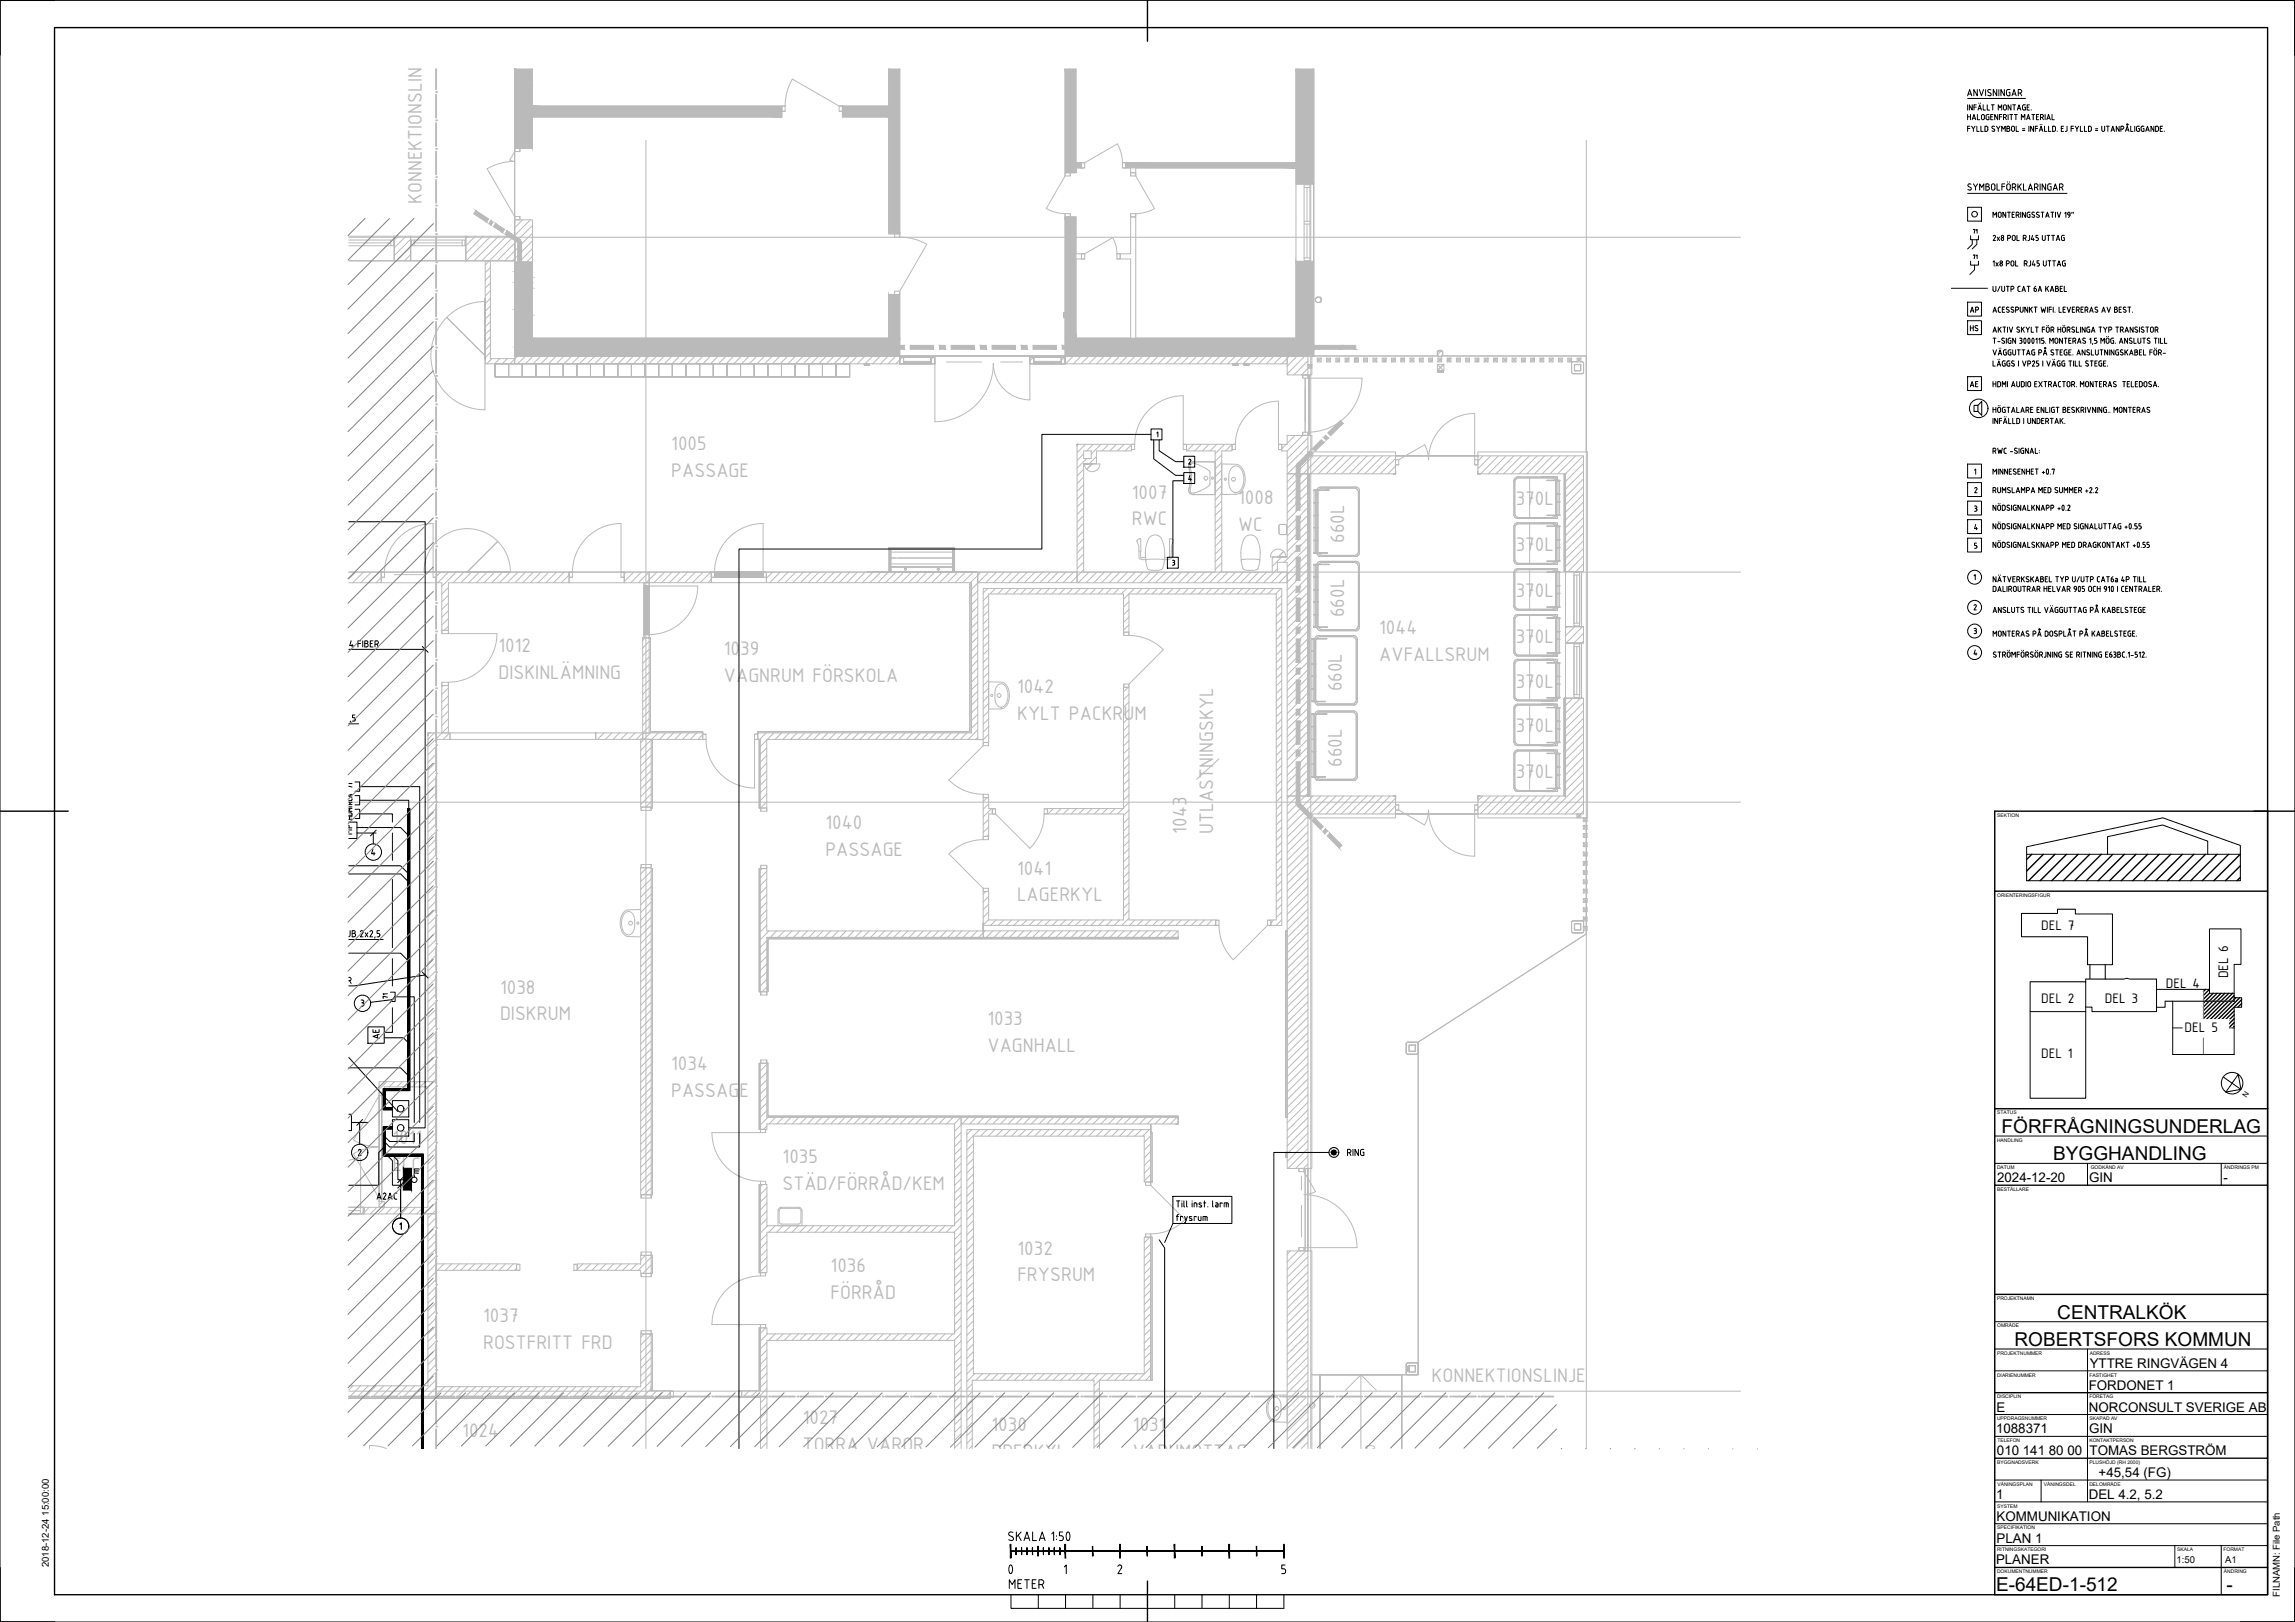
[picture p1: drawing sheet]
<svg xmlns="http://www.w3.org/2000/svg" width="841mm" height="594mm" viewBox="0 0 841 594" stroke-linecap="round" stroke-linejoin="round" font-family="sans-serif">
<defs><g id="words">
<text font-size="10.1" x="364.1" y="578.9">0</text>
<g font-size="7.8" fill="#bababa">
<text x="154.6" y="74.6" transform="rotate(-90 154.6 74.6)">KONNEKTIONSLINJE</text>
<text x="246" y="164.9">1005</text>
<text x="246" y="174.7">PASSAGE</text>
<text x="414.8" y="182.6">1007</text>
<text x="453.7" y="184.8">1008</text>
<text x="555.5" y="185.1">370L</text>
<text x="414.8" y="192.4">RWC</text>
<text x="453.7" y="194.6">WC</text>
<text x="492.6" y="198.8" transform="rotate(-90 492.6 198.8)">660L</text>
<text x="555.5" y="201.9">370L</text>
<text x="555.5" y="218.7">370L</text>
<text x="492.6" y="226" transform="rotate(-90 492.6 226)">660L</text>
<text x="505.4" y="232.4">1044</text>
<text x="182.6" y="238.9">1012</text>
<text x="265.3" y="240">1039</text>
<text x="555.5" y="235.5">370L</text>
<text x="505.4" y="242.1">AVFALLSRUM</text>
<text x="182.6" y="248.7">DISKINLÄMNING</text>
<text x="265.3" y="249.7">VAGNRUM FÖRSKOLA</text>
<text x="555.5" y="251.9">370L</text>
<text x="372.7" y="254">1042</text>
<text x="491.8" y="253.3" transform="rotate(-90 491.8 253.3)">660L</text>
<text x="372.7" y="263.8">KYLT PACKRUM</text>
<text x="555.5" y="268.3">370L</text>
<text x="491.8" y="280.9" transform="rotate(-90 491.8 280.9)">660L</text>
<text x="555.5" y="285.1">370L</text>
<text x="302.5" y="303.6">1040</text>
<text x="434.8" y="305.3" transform="rotate(-90 434.8 305.3)">1043</text>
<text x="444.6" y="305.3" transform="rotate(-90 444.6 305.3)">UTLASTNINGSKYL</text>
<text x="302.5" y="313.4">PASSAGE</text>
<text x="372.7" y="320.3">1041</text>
<text x="372.7" y="330.1">LAGERKYL</text>
<text x="183.2" y="364">1038</text>
<text x="183.2" y="373.7">DISKRUM</text>
<text x="361.8" y="375.4">1033</text>
<text x="361.8" y="385.2">VAGNHALL</text>
<text x="245.9" y="391.9">1034</text>
<text x="245.9" y="401.7">PASSAGE</text>
<text x="143.8" y="419">1011</text>
<text x="286.8" y="426">1035</text>
<text x="143.8" y="428.8">ELC.</text>
<text x="286.8" y="435.7">STÄD/FÖRRÅD/KEM</text>
<text x="372.9" y="459.5">1032</text>
<text x="304.4" y="466">1036</text>
<text x="372.9" y="469.3">FRYSRUM</text>
<text x="304.4" y="475.8">FÖRRÅD</text>
<text x="177" y="484.1">1037</text>
<text x="177" y="493.9">ROSTFRITT FRD</text>
<text x="524.6" y="506.3">KONNEKTIONSLINJE</text>
<text x="294.2" y="521.5">1027</text>
<text x="169.4" y="526.5">1024</text>
<text x="363.3" y="524.3">1030</text>
<text x="415.2" y="524.3">1031</text>
<text x="294.2" y="531.3">TORRA VAROR</text>
<text x="363.3" y="534.1">PREPKYL</text>
<text x="415.2" y="534.1">VARUMOTTAG.</text>
</g>
<text font-size="7.1" x="720.7" y="123.5">HS</text>
<g font-size="7">
<text x="733.5" y="415">FÖRFRÅGNINGSUNDERLAG</text>
<text x="752.4" y="425">BYGGHANDLING</text>
<text x="753.9" y="483">CENTRALKÖK</text>
<text x="738.2" y="493">ROBERTSFORS KOMMUN</text>
<text x="731.5" y="582.8">E-64ED-1-512</text>
<text x="815.9" y="582.8">-</text>
</g>
<text font-size="6.6" x="368.7" y="583.1">METER</text>
<text font-size="5.6" fill="#bababa" x="504" y="557.1" transform="rotate(-90 504 557.1)">LUTNING 1:20</text>
<g font-size="5.4">
<text x="748" y="340.5">DEL 7</text>
<text x="816.5" y="358.4" transform="rotate(-90 816.5 358.4)">DEL 6</text>
<text x="793.7" y="361.8">DEL 4</text>
<text x="748" y="367.2">DEL 2</text>
<text x="771.3" y="367.2">DEL 3</text>
<text x="800.6" y="377.8">DEL 5</text>
<text x="748" y="387.4">DEL 1</text>
</g>
<text font-size="5.3" x="720.7" y="115.7">AP</text>
<g font-size="4.9">
<text x="720.7" y="142.9">AE</text>
<text x="731.9" y="433">2024-12-20</text>
<text x="765.6" y="433">GIN</text>
<text x="814.9" y="433">-</text>
<text x="765.8" y="501">YTTRE RINGVÄGEN 4</text>
<text x="765.4" y="509">FORDONET 1</text>
<text x="731.6" y="517">E</text>
<text x="765.5" y="517">NORCONSULT SVERIGE AB</text>
<text x="731.5" y="525">1088371</text>
<text x="765.6" y="525">GIN</text>
<text x="731.8" y="533">010 141 80 00</text>
<text x="765.7" y="533">TOMAS BERGSTRÖM</text>
<text x="769.1" y="541">+45,54 (FG)</text>
<text x="731.5" y="549">1</text>
<text x="765.5" y="549">DEL 4.2, 5.2</text>
<text x="731.6" y="557">KOMMUNIKATION</text>
<text x="731.6" y="565">PLAN 1</text>
<text x="731.5" y="573">PLANER</text>
</g>
<g font-size="3.5">
<text x="17.9" y="574" transform="rotate(-90 17.9 574)">2018-12-24 15:00:00</text>
<text x="797.6" y="572.4">1:50</text>
<text x="815.4" y="572.4">A1</text>
<text x="835.5" y="584.9" transform="rotate(-90 835.5 584.9)">FILNAMN: File Path</text>
</g>
<text font-size="2.8" x="823.3" y="402" transform="rotate(-56 823.3 402)">N</text>
<g font-size="1.8">
<text x="731.9" y="299.2">SEKTION</text>
<text x="731.9" y="328.5">ORIENTERINGSFIGUR</text>
<text x="731.9" y="408.2">STATUS</text>
<text x="731.8" y="418.2">HANDLING</text>
<text x="731.8" y="428.2">DATUM</text>
<text x="766.2" y="428.2">GODKÄND AV</text>
<text x="815" y="428.2">ÄNDRINGS PM</text>
<text x="731.9" y="436.2">BESTÄLLARE</text>
<text x="731.8" y="476.2">PROJEKTNAMN</text>
<text x="731.9" y="486.2">OMRÅDE</text>
<text x="731.8" y="496.2">PROJEKTNUMMER</text>
<text x="765.8" y="496.2">ADRESS</text>
<text x="731.8" y="504.2">DIARIENUMMER</text>
<text x="765.7" y="504.2">FASTIGHET</text>
<text x="731.8" y="512.2">DISCIPLIN</text>
<text x="765.7" y="512.2">FÖRETAG</text>
<text x="731.8" y="520.2">UPPDRAGSNUMMER</text>
<text x="765.7" y="520.2">SKAPAD AV</text>
<text x="731.9" y="528.2">TELEFON</text>
<text x="765.7" y="528.2">KONTAKTPERSON</text>
<text x="731.9" y="536.2">BYGGNADSVERK</text>
<text x="765.7" y="536.2">PLUSHÖJD (RH 2000)</text>
<text x="732" y="544.2">VÅNINGSPLAN</text>
<text x="749" y="544.2">VÅNINGSDEL</text>
<text x="765.7" y="544.2">DELOMRÅDE</text>
<text x="731.9" y="552.2">SYSTEM</text>
<text x="731.9" y="560.2">SPECIFIKATION</text>
<text x="731.8" y="568.2">RITNINGSKATEGORI</text>
<text x="797.9" y="568.2">SKALA</text>
<text x="814.8" y="568.2">FORMAT</text>
<text x="731.8" y="576.2">DOKUMENTNUMMER</text>
<text x="815" y="576.2">ÄNDRING</text>
</g>
</g></defs>
<g fill="#bababa" stroke="#bababa" stroke-width=".37">
<path d="M475.8 25.3h5.6v42z"/>
<path d="M188.9 25.3h6.2v5.7z"/>
<path d="M392 25.3h2.3v38z"/>
<path d="M325.7 25.3h4v60.4z"/>
<path d="M474.9 25.3v42h6.5zM474.9 25.3h.9l5.6 42z"/>
<path d="M474.9 95.8l6.5 30.7v-30.7zM474.9 95.8l6.5 30.7h-6.5z"/>
<path d="M477.1 126.5l2.2 1.4v-1.4zM477.1 126.5l2.2 1.4h-2.2z"/>
<path d="M474.9 127.9l6.5 2.5v-2.5zM474.9 127.9l6.5 2.5h-6.5z"/>
<path d="M390.3 123.9l84.6 2.6v-2.6zM390.3 123.9l84.6 2.6h-84.6z"/>
<path d="M447.1 126.5l2.2 .8v-.8zM447.1 126.5l2.2 .8h-2.2z"/>
<path d="M466.4 126.5l2.1 1.4v-1.4zM466.4 126.5l2.1 1.4h-2.1z"/>
<path d="M462.1 126.5l2.2 1.4v-1.4zM462.1 126.5l2.2 1.4h-2.2z"/>
<path d="M451.4 126.5l2.2 1.4v-1.4zM451.4 126.5l2.2 1.4h-2.2z"/>
<path d="M447.1 127.3l2.2 .6v-.6zM447.1 127.3l2.2 .6h-2.2z"/>
<path d="M436.4 126.5l2.2 1.4v-1.4zM436.4 126.5l2.2 1.4h-2.2z"/>
<path d="M432.1 126.5l2.2 1.4v-1.4zM432.1 126.5l2.2 1.4h-2.2z"/>
<path d="M421.4 126.5l2.1 1.4v-1.4zM421.4 126.5l2.1 1.4h-2.1z"/>
<path d="M417.1 126.5l2.2 1.4v-1.4zM417.1 126.5l2.2 1.4h-2.2z"/>
<path d="M406.4 126.5l2.2 1.4v-1.4zM406.4 126.5l2.2 1.4h-2.2z"/>
<path d="M402.1 126.5l2.2 1.4v-1.4zM402.1 126.5l2.2 1.4h-2.2z"/>
<path d="M391.4 126.5l2.2 1.4v-1.4zM391.4 126.5l2.2 1.4h-2.2z"/>
<path d="M390.3 127.9l84.6 2.5v-2.5zM390.3 127.9l84.6 2.5h-84.6z"/>
<path d="M191.1 123.9l138.6 2.6v-2.6zM191.1 123.9l138.6 2.6h-138.6z"/>
<path d="M252.1 126.5l2.2 .1zM252.1 126.5l2.2 .1z"/>
<path d="M256.4 126.5l2.2 .3v-.3zM256.4 126.5l2.2 .3h-2.2z"/>
<path d="M188.6 123.9l1.1 3.3v-3.3zM188.6 123.9l1.1 3.3h-1.1z"/>
<path d="M267.1 126.5l2.2 .8v-.8zM267.1 126.5l2.2 .8h-2.2z"/>
<path d="M327.1 126.5l2.2 1.4v-1.4zM327.1 126.5l2.2 1.4h-2.2z"/>
<path d="M316.4 126.5l2.2 1.4v-1.4zM316.4 126.5l2.2 1.4h-2.2z"/>
<path d="M312.1 126.5l2.2 1.4v-1.4zM312.1 126.5l2.2 1.4h-2.2z"/>
<path d="M301.4 126.5l2.2 1.4v-1.4zM301.4 126.5l2.2 1.4h-2.2z"/>
<path d="M297.1 126.5l2.2 1.4v-1.4zM297.1 126.5l2.2 1.4h-2.2z"/>
<path d="M286.4 126.5l2.1 1.4v-1.4zM286.4 126.5l2.1 1.4h-2.1z"/>
<path d="M282.1 126.5l2.2 1.4v-1.4zM282.1 126.5l2.2 1.4h-2.2z"/>
<path d="M271.4 126.5l2.2 1.4v-1.4zM271.4 126.5l2.2 1.4h-2.2z"/>
<path d="M267.1 127.3l2.2 .6v-.6zM267.1 127.3l2.2 .6h-2.2z"/>
<path d="M256.4 126.8l2.2 1.1v-1.1zM256.4 126.8l2.2 1.1h-2.2z"/>
<path d="M252.1 126.6l2.2 1.3v-1.3zM252.1 126.6l2.2 1.3h-2.2z"/>
<path d="M241.4 126.5l2.2 1.4v-1.4zM241.4 126.5l2.2 1.4h-2.2z"/>
<path d="M237.1 126.5l2.2 1.4v-1.4zM237.1 126.5l2.2 1.4h-2.2z"/>
<path d="M226.4 126.5l2.2 1.4v-1.4zM226.4 126.5l2.2 1.4h-2.2z"/>
<path d="M222.1 126.5l2.2 1.4v-1.4zM222.1 126.5l2.2 1.4h-2.2z"/>
<path d="M211.4 126.5l2.2 1.4v-1.4zM211.4 126.5l2.2 1.4h-2.2z"/>
<path d="M207.1 126.5l2.2 1.4v-1.4zM207.1 126.5l2.2 1.4h-2.2z"/>
<path d="M188.6 127.2l1.8 .7v-.7zM188.6 127.2l1.8 .7h-1.8z"/>
<path d="M188.6 127.9l141.1 2.5v-2.5zM188.6 127.9l141.1 2.5h-141.1z"/>
<path d="M191.1 96l4 3.5v-3.5zM191.1 96l4 3.5h-4z"/>
<path d="M188.6 96l1.1 3.5v-3.5zM188.6 96l1.1 3.5h-1.1z"/>
<path d="M188.6 99.5l6.5 2v-2zM188.6 99.5l6.5 2h-6.5z"/>
<path d="M191.1 101.5l4 2v-2zM191.1 101.5l4 2h-4z"/>
<path d="M188.6 101.5l1.1 2v-2zM188.6 101.5l1.1 2h-1.1z"/>
<path d="M188.6 103.5l6.5 1.9v-1.9zM188.6 103.5l6.5 1.9h-6.5z"/>
<path d="M191.1 105.4l4 8v-8zM191.1 105.4l4 8h-4z"/>
<path d="M188.6 105.4l1.1 8v-8zM188.6 105.4l1.1 8h-1.1z"/>
<path d="M188.6 113.4l6.5 1.9v-1.9zM188.6 113.4l6.5 1.9h-6.5z"/>
<path d="M191.1 115.3l4 8.6v-8.6zM191.1 115.3l4 8.6h-4z"/>
<path d="M188.6 115.3l1.1 8.6v-8.6zM188.6 115.3l1.1 8.6h-1.1z"/>
<path d="M188.6 25.3v5.7h6.5zM188.6 25.3h.3l6.2 5.7z"/>
<path d="M188.6 31l6.5 23.3v-23.3zM188.6 31l6.5 23.3h-6.5z"/>
<path d="M390.3 25.3v38h4zM390.3 25.3h1.7l2.3 38z"/>
<path d="M390.3 79.5l4 44.4v-44.4zM390.3 79.5l4 44.4h-4z"/>
<path d="M325.7 25.3v60.4h4zM325.7 25.3l4 60.4z"/>
<path d="M325.7 107.9l4 16v-16zM325.7 107.9l4 16h-4z"/>
<path d="M308.7 38.9l17 4v-4zM308.7 38.9l17 4h-17z"/>
<path d="M195.1 38.9l91.4 4v-4zM195.1 38.9l91.4 4h-91.4z"/>
<path d="M412.5 59.6l62.4 1.9v-1.9zM412.5 59.6l62.4 1.9h-62.4z"/>
<path d="M394.3 59.6l2 1.9v-1.9zM394.3 59.6l2 1.9h-2z"/>
<path d="M481.4 126.6v1.3h2.2zM481.4 126.6h2.2v1.3z"/>
<path d="M190.4 126.5v1.4h16.7zM190.4 126.5h16.7v1.4z"/>
<path d="M481.4 126.5l2.2 .1zM481.4 126.5l2.2 .1z"/>
<path d="M492.1 126.5v1.4h4.7zM492.1 126.5h4.7v1.4z"/>
<path d="M479.3 126.5v1.4h2.1zM479.3 126.5h2.1v1.4z"/>
<path d="M483.6 126.5v1.4h8.5zM483.6 126.5h8.5v1.4z"/>
<path d="M464.3 126.5v1.4h2.1zM464.3 126.5h2.1v1.4z"/>
<path d="M468.5 126.5v1.4h8.6zM468.5 126.5h8.6v1.4z"/>
<path d="M449.3 126.5v1.4h2.1zM449.3 126.5h2.1v1.4z"/>
<path d="M453.6 126.5v1.4h8.5zM453.6 126.5h8.5v1.4z"/>
<path d="M434.3 126.5v1.4h2.1zM434.3 126.5h2.1v1.4z"/>
<path d="M438.6 126.5v1.4h8.5zM438.6 126.5h8.5v1.4z"/>
<path d="M419.3 126.5v1.4h2.1zM419.3 126.5h2.1v1.4z"/>
<path d="M423.5 126.5v1.4h8.6zM423.5 126.5h8.6v1.4z"/>
<path d="M404.3 126.5v1.4h2.1zM404.3 126.5h2.1v1.4z"/>
<path d="M408.6 126.5v1.4h8.5zM408.6 126.5h8.5v1.4z"/>
<path d="M389.3 126.5v1.4h2.1zM389.3 126.5h2.1v1.4z"/>
<path d="M393.6 126.5v1.4h8.5zM393.6 126.5h8.5v1.4z"/>
<path d="M374.3 126.5v1.4h2.1zM374.3 126.5h2.1v1.4z"/>
<path d="M378.5 126.5v1.4h8.6zM378.5 126.5h8.6v1.4z"/>
<path d="M359.3 126.5v1.4h2.1zM359.3 126.5h2.1v1.4z"/>
<path d="M363.6 126.5v1.4h8.5zM363.6 126.5h8.5v1.4z"/>
<path d="M344.3 126.5v1.4h2.1zM344.3 126.5h2.1v1.4z"/>
<path d="M348.6 126.5v1.4h8.5zM348.6 126.5h8.5v1.4z"/>
<path d="M329.3 126.5v1.4h2.1zM329.3 126.5h2.1v1.4z"/>
<path d="M333.5 126.5v1.4h8.6zM333.5 126.5h8.6v1.4z"/>
<path d="M314.3 126.5v1.4h2.1zM314.3 126.5h2.1v1.4z"/>
<path d="M318.6 126.5v1.4h8.5zM318.6 126.5h8.5v1.4z"/>
<path d="M299.3 126.5v1.4h2.1zM299.3 126.5h2.1v1.4z"/>
<path d="M303.6 126.5v1.4h8.5zM303.6 126.5h8.5v1.4z"/>
<path d="M284.3 126.5v1.4h2.1zM284.3 126.5h2.1v1.4z"/>
<path d="M288.5 126.5v1.4h8.6zM288.5 126.5h8.6v1.4z"/>
<path d="M269.3 126.5v1.4h2.1zM269.3 126.5h2.1v1.4z"/>
<path d="M273.6 126.5v1.4h8.5zM273.6 126.5h8.5v1.4z"/>
<path d="M254.3 126.5v1.4h2.1zM254.3 126.5h2.1v1.4z"/>
<path d="M258.6 126.5v1.4h8.5zM258.6 126.5h8.5v1.4z"/>
<path d="M239.3 126.5v1.4h2.1zM239.3 126.5h2.1v1.4z"/>
<path d="M243.6 126.5v1.4h8.5zM243.6 126.5h8.5v1.4z"/>
<path d="M224.3 126.5v1.4h2.1zM224.3 126.5h2.1v1.4z"/>
<path d="M228.6 126.5v1.4h8.5zM228.6 126.5h8.5v1.4z"/>
<path d="M209.3 126.5v1.4h2.1zM209.3 126.5h2.1v1.4z"/>
<path d="M213.6 126.5v1.4h8.5zM213.6 126.5h8.5v1.4z"/>
<path d="M261.9 209.5l17.8 1.9v-1.9zM261.9 209.5l17.8 1.9h-17.8z"/>
<path d="M236 214.6v17.8l1.9-17.8zM237.9 214.6v17.8h-1.9z"/>
<path d="M476.4 170.5l-.3 3.5h.3zM476.1 170.5h.3l-.3 3.5z"/>
<path d="M476.4 182.6l-1.3 2.2h1.3zM475.1 182.6h1.3l-1.3 2.2z"/>
<path d="M476.4 279l-1.4 15.5h1.4zM475 279h1.4l-1.4 15.5z"/>
<path d="M475.1 182.6l-.1 2.2zM475 182.6v2.2z"/>
<path d="M476.1 170.5l-1.1 3.5h1.1zM475 170.5h1.1l-1.1 3.5z"/>
<path d="M476.4 184.8l-1.4 2.1h1.4zM475 184.8h1.4l-1.4 2.1z"/>
<path d="M476.4 174l-1.4 8.6h1.4zM475 174h1.4l-1.4 8.6z"/>
<path d="M476.4 199.7l-1.4 2.2h1.4zM475 199.7h1.4l-1.4 2.2z"/>
<path d="M476.4 189l-1.4 8.6h1.4zM475 189h1.4l-1.4 8.6z"/>
<path d="M476.4 214.7l-1.4 2.2h1.4zM475 214.7h1.4l-1.4 2.2z"/>
<path d="M476.4 204l-1.4 8.6h1.4zM475 204h1.4l-1.4 8.6z"/>
<path d="M476.4 229.8l-1.4 2.1h1.4zM475 229.8h1.4l-1.4 2.1z"/>
<path d="M476.4 219l-1.4 8.6h1.4zM475 219h1.4l-1.4 8.6z"/>
<path d="M476.4 244.7l-1.4 2.2h1.4zM475 244.7h1.4l-1.4 2.2z"/>
<path d="M476.4 234l-1.4 8.6h1.4zM475 234h1.4l-1.4 8.6z"/>
<path d="M476.4 259.8l-1.4 2.1h1.4zM475 259.8h1.4l-1.4 2.1z"/>
<path d="M476.4 249l-1.4 8.6h1.4zM475 249h1.4l-1.4 8.6z"/>
<path d="M476.4 274.8l-1.4 2.1h1.4zM475 274.8h1.4l-1.4 2.1z"/>
<path d="M476.4 264l-1.4 8.6h1.4zM475 264h1.4l-1.4 8.6z"/>
<path d="M491.2 154l-4.6 4.6 4.8-4.4zM486.6 158.6l4.8-4.4-4.6 4.6z"/>
<path d="M478.5 166.8l1.5-.1-.7-.7zM478.5 166.8l1.5-.1-.8 .8z"/>
<path d="M491.4 154.2l-4.6 4.6 5.4-3.8zM486.8 158.8l5.4-3.8-4.6 4.6z"/>
<path d="M480 166.7l-.8 .8 1.1-.5zM479.2 167.5l1.1-.5-.8 .8z"/>
<path d="M478.5 166.8l-3.3 3.2 3.8-2.7zM475.2 170l3.8-2.7-3.3 3.2z"/>
<path d="M475.7 170.5l3.6-2.9-.3-.3zM475.7 170.5l3.6-2.9-2.9 2.9z"/>
<path d="M479.3 167.6l-2.9 2.9zM476.4 170.5l3-2.8z"/>
<path d="M480.1 165.1l-.8 .9 1.8 .1zM479.3 166l1.8 .1-.8 .9z"/>
<path d="M476.4 170.6l3.1-2.8zM476.4 170.6l3.1-2.8-3.1 3z"/>
<path d="M485.8 159.4l-.8 .8 1.8 .2zM485 160.2l1.8 .2-.8 .8z"/>
<path d="M484.2 161.1l-3.3 3.2 4.3-2.3zM480.9 164.3l4.3-2.3-3.3 3.3z"/>
<path d="M487.3 305.2l3.5 5.4 1-1zM487.3 305.2l3.5 5.4-4.5-4.5z"/>
<path d="M479.4 297.2l-.2 1.8 1-1zM479.4 297.2l-.2 1.8-.8-.8z"/>
<path d="M476.4 294.3l2.8 3.1 .2-.2zM476.4 294.3l2.8 3.1-2.8-2.9z"/>
<path d="M476.4 294.5l2.5 3.2 .3-.3zM475.7 294.5h.7l2.5 3.2z"/>
<path d="M480.2 298l-.2 1.8 1-1zM480.2 298l-.2 1.8-.8-.8z"/>
<path d="M475.7 294.5l2.7 3.7 .5-.5zM475.7 294.5l2.7 3.7-3.2-3.2z"/>
<path d="M485.7 303.6l-.2 1.7 1-1zM485.7 303.6l-.2 1.7-.8-.7z"/>
<path d="M481.8 299.6l2.1 4.2 1-1zM481.8 299.6l2.1 4.2-3.1-3.2z"/>
<path d="M189.7 117.3v2l.7-2zM190.4 117.3v2h-.7z"/>
<path d="M189.7 88.4v11.1l1.4-11.1zM191.1 88.4v11.1h-1.4z"/>
<path d="M190.4 117.3v2l.7-2zM191.1 117.3v2h-.7z"/>
<path d="M189.7 119.3v7.9l.7-7.9zM190.4 119.3v7.9h-.7z"/>
<path d="M189.7 115.3v2l1.4-2zM191.1 115.3v2h-1.4z"/>
<path d="M190.4 119.3v7.2l.7-7.2zM191.1 119.3v7.2h-.7z"/>
<path d="M189.7 101.5v2l1.4-2zM191.1 101.5v2h-1.4z"/>
<path d="M189.7 105.4v8l1.4-8zM191.1 105.4v8h-1.4z"/>
<path d="M174.4 77.1l-.8 1.2 4.7 3.1zM174.4 77.1l4.7 3.1-.8 1.2z"/>
<path d="M186.6 85.1l-.8 1.2 .9 .5zM186.6 85.1l.9 .6-.8 1.1z"/>
<path d="M185.8 84.6l-.8 1.1 .8 .6zM185.8 84.6l.8 .5-.8 1.2z"/>
<path d="M187.5 85.7l-.8 1.1 3.4 2.2zM187.5 85.7l3.3 2.1-.7 1.2z"/>
<path d="M179.9 80.7l-.8 1.2 .9 .6zM179.9 80.7l.8 .6-.7 1.2z"/>
<path d="M181.6 81.8l-.8 1.2 3.4 2.2zM181.6 81.8l3.3 2.2-.7 1.2z"/>
</g>
<g fill="none" stroke="#bababa" stroke-width=".37">
<path d="M195.1 25.3v13.6h91.4v4h-91.4v11.4h-6.5v-29v61.1v-5.9h6.5v15.5M286.7 38.9h1M287.7 38.9a19.4 19.4 0 0 1 2.7-10l17.1 10h1M287.7 38.9v1.9h-1M287.7 38.9h-1.2v1.9h1.2M325.7 25.3v13.6h-17v4h17v42.8h4v-60.4M390.3 25.3v38h4v-1.8h2v-1.9h-2v-34.3M474.9 25.3v34.3h-62.4v1.9h1.8v1.8h1.9v-1.8h58.7v5.8h6.5v-42v101.2v-30.7h-6.5M188.6 54.5v1h1.9v-1M190.5 55.5v-1.2h-1.9v1.2l-1.8 3.1 1.8 .5a19.9 19.9 0 0 0-10.1 2.7l10.1 17.5v1.2h1.9v-1.2M236.7 51.4v479.1M307.5 40.8h1.2v-1.9h-1.2v1.9h1"/>
<path d="M396.5 59.6h1v1.9h-1M411.3 59.6a13.8 13.8 0 0 0-1.8-6.9l-12 6.9h-1.2v1.9h1.2M411.3 59.6h1.2v1.9h-1.2M412.3 59.6h-1v1.9h1M480.3 51.4v479.1M581.3 51.4v479.1M390.3 78.2h1.9v1.1M390.3 63.5v.9h1.9v-.9M390.3 78.2v1.3h1.9v-1.3M390.3 78.2v1.1M392.2 64.4v-1.1h-1.9v1.1l-6.9 12a13.8 13.8 0 0 0 6.9 1.8M414.3 64.4v-1.1h1.9v1.1l6.9 12a13.8 13.8 0 0 1-6.9 1.8v1.3h-1.9v-1.3"/>
<path d="M414.3 79.3v-1.1h1.9v1.1M414.3 63.5v.9h1.9v-.9M474.9 67.3h6.5v28.5h-6.5zM474.9 67.3h6.5M477.9 67.7h2.1v27.8h-2.1zM477.9 68.7h2.1M479 68.7v12.4M127.8 87.9h16.4v2.1h-1v-2.1M127.8 86.5h16.7M127.8 89h15.4M127.8 90h15.4M127.8 86.9h510"/>
<path d="M144.5 86.5h6v9h-6zM144.5 86.5v9h-16.7h60.8v-7.4v7.4M144.5 86.5v9M145.9 86.5l-1.4 1.4M148.8 86.5l-4.3 4.3M150.5 87.6l-6 6M150.5 90.4l-5.1 5.1M150.5 93.3l-2.3 2.2M150.5 86.5h20.2v9h-20.2zM150.8 87.9h19.6v2.1h-19.6zM151.8 89h17.6M151.8 87.9v2.1"/>
<path d="M169.4 87.9v2.1M171.4 86.5l-.7 .7M174.2 86.5l-3.5 3.5M177 86.5l-6.3 6.4M177.8 95.5h1.9v35.9h8.9v1.9h-10.8zM179.7 98l-1.9 1.9M179.9 86.5l-9.1 9M182.7 86.5l-9 9M185.5 86.5l-9 9M186.2 86.5h-15.5v9M187.5 87.3l-9.7 9.7M188.6 88.1v7.4h-17.9"/>
<path d="M188.6 89.7v40.7h289.7M188.6 88.1v42.3h292.8v-2.5v2.5h-91.1v-2.5M188.6 80.3v-1h1.9v1M188.6 88.1v42.3h338.6M188.6 96h1.1M188.7 80.5l-.1 .1M189.2 88.5l-7 7M189.7 90.8l-4.7 4.7M189.7 93.6l-1.9 1.9M191.1 96h4M191.5 80.5l-2.9 2.9M194.4 80.5l-5.8 5.7"/>
<path d="M195.1 96v27.9h130.6v-16h4v18.6M195.1 85.4l-4 4M195.1 88.2l-4 4M195.1 93.9l-2.1 2.1M195.1 82.6l-4.9 4.9M195.1 91.1l-4 4M327.8 85.8v1.1h1.9M327.8 86.9v-1.2h1.9v1.2M329.7 85.8v1.1M329.7 86.8a19.8 19.8 0 0 1 9.9 2.7l-9.9 17.2v.9M396.5 93h1v1.9h-1M397.5 94.9h-1.2v-1.9h1.2l10.2-6a11.8 11.8 0 0 1 1.6 5.9l1.2 .1v1.9h-1.2"/>
<path d="M410.3 93h-1v1.9h1M474.9 95.8v28.1h-58.7v-44.4h-1.9v13.5h-3.8v1.9h3.8v29h-20v-29h2v-1.9h-2v-13.5h-4v47M474.9 95.8h6.5M477.9 94.5h2.1M477.9 82.1h2.1M477.9 81.1h2.1M479 82.1v12.4M177.7 110.4v19.9v-19.9M177.7 109.3h.1M177.7 110.4a19.8 19.8 0 0 0-19.8 19.9 19.8 19.8 0 0 0 19.8 19.8v-39.6M177.8 110.4v19.9v-19.9M177.8 109.3l-.1 22.2z"/>
<path d="M177.8 110.4v20v-20M177.8 110.4v19.9zM177.8 110.4v20M179.7 100.8l-1.9 1.9M179.7 103.6l-1.9 1.9M179.7 106.5l-1.9 1.9M179.7 109.3l-1.9 1.9M179.7 112.1l-1.9 1.9M179.7 114.9l-1.9 2M179.7 117.8l-1.9 1.9M327.8 106.7v1.2h1.9v-1.2h-1.9v.9M389.9 114.5v1.8z"/>
<path d="M389.9 114.5h.4h-.4M389.9 116.3h.4h-.4M390.3 114.5v1.8zM390.3 114.5v1.8v-1.8M482.8 108.8l-.8 .8M483.8 108.8a1.04 1.04 0 0 1 .7 1.1 1.04 1.04 0 0 1-.9 .9l-1.2-.2-.4-.9 .6-.8 1.2-.1M177.7 130.2l-14-13.9 14 14M177.7 131.5v-22.2v22.2M179.7 120.6l-1.9 1.9M179.7 123.4l-1.9 1.9M179.7 126.3l-1.9 1.9M179.7 129.1l-1.9 1.9"/>
<path d="M180.3 131.4l-1.9 1.9M181.4 133.3h5v4.8h-5v-4.8h5v4.8h-5zM183.1 131.4l-1.9 1.9M185.9 131.4l-1.9 1.9M186.4 133.3h5v4.8h-5v-4.8h5v4.8h-5zM188.6 130.4h141.1v2.9h-141.1zM188.6 123.9v6.5h141.1v-2.5M189.8 130.4l-2.9 2.9M191.4 133.3h5v4.8h-5v-4.8h5v4.8h-5zM192.6 130.4l-2.9 2.9M195.4 130.4l-2.9 2.9M196.4 133.3h5v4.8h-5v-4.8h5v4.8h-5z"/>
<path d="M198.2 130.4l-2.9 2.9M201.1 130.4l-2.9 2.9M201.4 133.3h5v4.8h-5v-4.8h5v4.8h-5zM203.9 130.4l-2.9 2.9M206.4 133.3h5v4.8h-5v-4.8h5v4.8h-5zM206.7 130.4l-2.9 2.9M209.5 130.4l-2.8 2.9M211.4 133.3h5v4.8h-5v-4.8h5v4.8h-5zM212.4 130.4l-2.9 2.9M215.2 130.4l-2.9 2.9M216.4 133.3h5v4.8h-5v-4.8h5v4.8h-5zM218 130.4l-2.9 2.9"/>
<path d="M220.9 130.4l-2.9 2.9M221.4 133.3h5v4.8h-5v-4.8h5v4.8h-5zM223.7 130.4l-2.9 2.9M226.4 133.3h5v4.8h-5v-4.8h5v4.8h-5zM226.5 130.4l-2.9 2.9M229.4 130.4l-2.9 2.9M231.4 133.3h5v4.8h-5v-4.8h5v4.8h-5zM232.2 130.4l-2.9 2.9M235 130.4l-2.9 2.9M236.4 133.3h5v4.8h-5v-4.8h5v4.8h-5zM237.8 130.4l-2.9 2.9M240.7 130.4l-2.9 2.9"/>
<path d="M241.4 133.3h5v4.8h-5v-4.8h5v4.8h-5zM243.5 130.4l-2.9 2.9M246.3 130.4l-2.9 2.9M246.4 133.3h5v4.8h-5v-4.8h5v4.8h-5zM249.2 130.4l-2.9 2.9M251.4 133.3h5v4.8h-5v-4.8h5v4.8h-5zM252 130.4l-2.9 2.9M254.8 130.4l-2.9 2.9M256.4 133.3h5v4.8h-5v-4.8h5v4.8h-5zM257.6 130.4l-2.9 2.9M260.5 130.4l-2.9 2.9M261.4 133.3h5v4.8h-5v-4.8h5v4.8h-5z"/>
<path d="M263.3 130.4l-2.9 2.9M266.1 130.4l-2.9 2.9M266.4 133.3h5v4.8h-5v-4.8h5v4.8h-5zM269 130.4l-2.9 2.9M271.4 133.3h5v4.8h-5v-4.8h5v4.8h-5zM271.8 130.4l-2.9 2.9M274.6 130.4l-2.9 2.9M276.4 133.3h5v4.8h-5v-4.8h5v4.8h-5zM277.4 130.4l-2.9 2.9M280.3 130.4l-2.9 2.9M281.4 133.3h5v4.8h-5v-4.8h5v4.8h-5zM283.1 130.4l-2.9 2.9"/>
<path d="M285.9 130.4l-2.9 2.9M286.4 133.3h5v4.8h-5v-4.8h5v4.8h-5zM288.8 130.4l-2.9 2.9M291.4 133.3h5v4.8h-5v-4.8h5v4.8h-5zM291.6 130.4l-2.9 2.9M294.4 130.4l-2.9 2.9M296.4 133.3h5v4.8h-5v-4.8h5v4.8h-5zM297.2 130.4l-2.9 2.9M300.1 130.4l-2.9 2.9M301.4 133.3h5v4.8h-5v-4.8h5v4.8h-5zM302.9 130.4l-2.9 2.9M305.7 130.4l-2.9 2.9"/>
<path d="M306.4 133.3h5v4.8h-5v-4.8h5v4.8h-5zM308.5 130.4l-2.9 2.9M311.4 130.4l-2.9 2.9M314.2 130.4l-2.9 2.9M316.7 133.7h1.9zM316.7 133.3h1.9zM316.7 133.7v-.4v.4M316.7 133.3h1.9h-1.9M317 130.4l-2.9 2.9M318.6 133.7v-.4v.4M319.9 130.4l-2.9 2.9M322.7 130.4l-2.9 2.9"/>
<path d="M325.5 130.4l-2.9 2.9M328.4 130.4l-2.9 2.9M329.7 133.3v-2.5v2.5M329.7 133.3h11.5v-2.5v2.5zM329.7 130.8h11.5h-11.5M329.7 130.8h1.4v2.5h-1.4zM330.7 130.8l-2.4 2.5M331.1 132.4h10.1v.4h-10.1zM331.1 130.8v2.5h10.1h-10.1zM331.1 132.4v.4M332 132.4l-.4 .4M334.8 132.4l-.4 .4"/>
<path d="M337.7 132.4l-.5 .4M340.5 132.4l-.4 .4M341.2 132.8v-.4v.4M341.2 133.3v-2.5v2.5M341.2 130.8h-10.1h10.1M341.2 130.8h1.4v2.5h-1.4v-2.5h1.4v2.5h-1.4zM342 130.8l-.8 .8M342.4 133.3l.2-.2v21.4a21.4 21.4 0 0 0 21.4-21.4 13.4 13.4 0 0 0 13.4 13.4M346.9 132.6h12.8M366.7 132.6h8M377.4 130.8h1.4v2.5h-1.4v-2.5h1.4v2.5h-1.4zM377.4 133.1v13.4"/>
<path d="M378.8 130.8l-1.4 1.4M378.8 133.3v-2.5v2.5M378.8 133.3h11.5v-2.5v2.5zM378.8 130.8h11.5h-11.5M378.8 132.4h10.1v.4h-10.1zM378.8 130.8v2.5h10.1h-10.1zM378.8 132.4v.4M380.1 132.4l-.4 .4M382.9 132.4l-.4 .4M385.7 132.4l-.4 .4M388.6 132.4l-.4 .4M388.9 130.8h1.4v2.5h-1.4z"/>
<path d="M388.9 132.8v-.4v.4M388.9 133.3v-2.5v2.5M388.9 130.8h-10.1h10.1M390.1 130.8l-1.2 1.2M390.3 130.4h81.4v2.9h-81.4zM390.6 130.4l-.3 .2M393.4 130.4l-2.9 2.9M396.2 130.4l-2.9 2.9M399.1 130.4l-2.9 2.9M401.9 130.4l-2.9 2.9M404.7 130.4l-2.9 2.9M407.5 130.4l-2.9 2.9"/>
<path d="M410.4 130.4l-2.9 2.9M413.2 130.4l-2.9 2.9M416 130.4l-2.9 2.9M418.9 130.4l-2.9 2.9M421.7 130.4l-2.9 2.9M424.5 130.4l-2.9 2.9M427.4 130.4l-2.9 2.9M430.2 130.4l-2.9 2.9M433 130.4l-2.9 2.9M435.8 130.4l-2.9 2.9M438.7 130.4l-2.9 2.9M441.5 130.4l-2.9 2.9"/>
<path d="M444.3 130.4l-2.9 2.9M447.1 130.4l-2.9 2.9M450 130.4l-2.9 2.9M451.8 133.7h1.9zM451.8 133.3h1.9zM451.8 133.7v-.4v.4M451.8 133.3h1.9h-1.9M452.8 130.4l-2.9 2.9M453.7 133.7v-.4v.4M455.6 130.4l-2.9 2.9M455.8 133.7h1.9zM455.8 133.3h1.9z"/>
<path d="M455.8 133.7v-.4v.4M455.8 133.3h1.9h-1.9M457.7 133.7v-.4v.4M458.4 130.4l-2.9 2.9M461.3 130.4l-2.9 2.9M464.1 130.4l-2.9 2.9M466.9 130.4l-2.9 2.9M469.8 130.4l-2.9 2.9M471.7 130.4h7.6v6.9h-7.6zM472.6 130.4l-2.9 2.9M475.4 130.4l-3.7 3.7M477.4 138.5v-1.2h1.9v1.2h19.8a19.8 19.8 0 0 1-7.7 15.7"/>
<path d="M477.4 137.5v1h1.9v-1M478.3 130.4l-6.6 6.5M478.3 137.3v.2M478.3 138.5v19.8M478.6 130.4h2.1v6.9h-2.1M479.3 132.2l-5.2 5.1M479.3 135l-2.4 2.3M479.3 133.5h1.4v1.4h-1.4zM479.3 133.5l1.4 1.4M480.7 133.5l-1.3 1.4M480.7 133.5l-1.4 1.4M482.7 131.2h1.4v1.4h-1.4z"/>
<path d="M482.7 131.2l1.4 1.4M483.1 131.2l-.4 .3M484.1 131.2l-1.4 1.4M486.1 131.2h1.4v1.4h-1.4zM486.1 131.2l1.4 1.4M487.5 132.4l-.1 .2M487.5 131.2l-1.4 1.4M489.5 131.2h1.4v1.4h-1.4zM489.5 131.2l1.4 1.4M490.9 131.8l-.7 .8M490.9 131.2l-1.4 1.4M492.9 131.2h1.4v1.4h-1.4z"/>
<path d="M492.9 131.2l1.4 1.4M494.3 131.2l-1.3 1.4M494.3 131.2l-1.4 1.4M496.3 131.2h1.4v1.4h-1.4zM496.3 131.2l1.4 1.4M497.2 131.2l-.9 .9M497.7 131.2l-1.4 1.4M499.7 131.2h1.4v1.4h-1.4zM499.7 131.2l1.4 1.4M500.1 131.2l-.4 .3M501.1 131.2l-1.4 1.4M503.1 131.2h1.4v1.4h-1.4z"/>
<path d="M503.1 131.2l1.4 1.4M504.5 132.4l-.2 .2M504.5 131.2l-1.4 1.4M506.5 131.2h1.4v1.4h-1.4zM506.5 131.2l1.4 1.4M507.9 131.8l-.7 .8M507.9 131.2l-1.4 1.4M509.9 131.2h1.4v1.4h-1.4zM509.9 131.2l1.4 1.4M511.3 131.2l-1.3 1.4M511.3 131.2l-1.4 1.4M513.3 131.2h1.4v1.4h-1.4z"/>
<path d="M513.3 131.2l1.4 1.4M514.2 131.2l-.9 .9M514.7 131.2l-1.4 1.4M516.7 131.2h1.4v1.4h-1.4zM516.7 131.2l1.4 1.4M517 131.2l-.3 .3M518.1 131.2l-1.4 1.4M520.1 131.2h1.4v1.4h-1.4zM520.1 131.2l1.4 1.4M521.5 132.3l-.2 .3M521.5 131.2l-1.4 1.4M523.5 131.2h1.4v1.4h-1.4z"/>
<path d="M523.5 131.2l1.4 1.4M524.9 131.8l-.8 .8M524.9 131.2l-1.4 1.4M526.7 128.8l.1 1.3 .9 .5M526.7 128.8a1.24 1.24 0 0 1 2 0M526.7 133.5h2.4v2.4h-2.4zM526.7 133.5l2.4 2.4M526.9 131.2h1.4v1.4h-1.4zM526.9 131.2l1.4 1.4M527 136.3h1.9zM527 135.9h1.9zM527 136.3v-.4v.4"/>
<path d="M527 135.9h1.9h-1.9M528 128.6l-1.2 1.3M528.3 130.4h53v35.1M528.3 131.2l-1.4 1.4M528.7 128.8l-.1 1.2-.9 .6M528.9 136.3v-.4v.4M528.9 133.5l-2.2 2.1M529.1 133.5l-2.4 2.4M530.3 131.2h1.4v1.4h-1.4zM530.3 131.2l1.4 1.4M531.2 131.2l-.9 .8M531.7 131.2l-1.4 1.4"/>
<path d="M533.7 131.2h1.4v1.4h-1.4zM533.7 131.2l1.4 1.4M534 131.2l-.3 .3M535.1 131.2l-1.4 1.4M537.1 131.2h1.4v1.4h-1.4zM537.1 131.2l1.4 1.4M538.5 132.3l-.2 .3M538.5 131.2l-1.4 1.4M540.5 131.2h1.4v1.4h-1.4zM540.5 131.2l1.4 1.4M541.9 131.7l-.8 .9M541.9 131.2l-1.4 1.4"/>
<path d="M543.9 131.2h1.4v1.4h-1.4zM543.9 131.2l1.4 1.4M545.3 131.2l-1.4 1.4M547.3 131.2h1.4v1.4h-1.4zM547.3 131.2l1.4 1.4M548.2 131.2l-.9 .8M548.7 131.2l-1.4 1.4M550.7 131.2h1.4v1.4h-1.4zM550.7 131.2l1.4 1.4M551 131.2l-.3 .2M552.1 131.2l-1.4 1.4M554.1 131.2h1.4v1.4h-1.4z"/>
<path d="M554.1 131.2l1.4 1.4M555.5 132.3l-.3 .3M555.5 131.2l-1.4 1.4M557.5 131.2h1.4v1.4h-1.4zM557.5 131.2l1.4 1.4M558.9 131.7l-.8 .9M558.9 131.2l-1.4 1.4M560.9 131.2h1.4v1.4h-1.4zM560.9 131.2l1.4 1.4M562.3 131.2l-1.4 1.3M564.3 131.2h1.4v1.4h-1.4zM564.3 131.2l1.4 1.4"/>
<path d="M565.1 131.2l-.8 .8M565.7 131.2l-1.4 1.4M567.7 131.2h1.4v1.4h-1.4zM567.7 131.2l1.4 1.4M567.9 131.2l-.2 .2M569.1 131.2l-1.4 1.4M571.1 131.2h1.4v1.4h-1.4zM571.1 131.2l1.4 1.4M572.5 132.2l-.3 .4M572.5 131.2l-1.4 1.4M574.5 131.2h1.4v1.4h-1.4zM574.5 131.2l1.4 1.4"/>
<path d="M575.9 131.7l-.9 .9M575.9 131.2l-1.4 1.4M576.3 132.5h1.6h-1.6l-.4 .4v3.6l.4 .4h3.6l.4-.4v-3.6l-.4-.4h-.6h.6l.4 .4v3.6l-.4 .4h-3.6l-.4-.4v-3.6zM576.9 133.5h2.4v2.4h-2.4zM577 133.5h-.1M577 133.6h2.2v2.2h-2.2zM577.5 135.8l-.1 .1M577.9 131.2h1.4v1.4h-1.4zM577.9 131.2l1.4 1.4M579.3 131.2l-1.4 1.4M579.3 133.9l-.1 .2M471.7 159.5h7.6v6.5v-.5h.4"/>
<path d="M471.7 159.5v3.2h-2v2.5h2M471.7 159.5h.1M474.6 159.5l-2.9 2.9M477.4 159.5l-5.7 5.7M477.4 159.3v-1h1.9v1M478.3 159.3v.2M478.6 159.5h2.1v6.2M479.7 159.5v-22.2v22.2M490.4 154.9a19.8 19.8 0 0 1-11.1 3.4v1.2h-1.9v-1.2M394.7 162.7h.6h-.6v.6zM395 162.7l-.3 .4M397.1 166.3l-2.4 2.3"/>
<path d="M397.1 171.9l-2.4 2.4M397.1 174.7l-2.4 2.4M397.1 177.6l-2.4 2.4M397.1 165.2h2.8v2.8h-2.8zM397.3 169.9h3zM397.3 169.9h.1M397.3 169.9h3M397.4 169.9h2.8h-2.8M397.4 169.9h2.8zM397.4 169.9h5.7a2.83 2.83 0 0 1-2.9 2.9 2.83 2.83 0 0 1-2.8-2.9zM397.8 162.7l-3.1 3.1M398.2 168l-3.5 3.5"/>
<path d="M400.1 169.9l-1.9 2 2-2M400.3 169.9h-3h3M400.6 162.7l-2.4 2.5M401.8 167.2l-2.6 2.7M403.4 162.7l-3.5 3.6M406.3 162.7l-2.4 2.5M409.1 162.7l-2.4 2.5M411.9 162.7l-2.4 2.5M414.6 162.9l-2.3 2.3M414.8 162.7h1M415.8 162.7v1.9h-1M415.8 162.7h-1.2v1.9h1.2"/>
<path d="M415.8 162.7a17.8 17.8 0 0 1 17.8-17.8v17.8h1M433.6 164.6h1.2v-1.9h-1.2v1.9h1M436.1 171a15.1 15.1 0 0 1 0 8.2M436.1 171a1.13 1.13 0 0 1 1.5-1.3l1.4 .5a11.7 11.7 0 0 1 4.4 2.6v4.4a6.9 6.9 0 0 1-4.4 2.9l-1.4 .5a1.13 1.13 0 0 1-1.5-1.3M436.2 169.5l1-.4 8.1 .1v12h-8.1a1.82 1.82 0 0 1-1.3-3 18.4 18.4 0 0 0-.3-7.8zM437.4 162.7l-2.4 2.5M440.2 162.7l-2.4 2.5M443 162.7l-2.4 2.5M445.9 162.7l-2.4 2.5M447.7 169.9l5.2 .1a4.9 4.9 0 0 1 3.4 5.5 4.9 4.9 0 0 1-3.4 5.5l-5.2 .1zM447.7 166.6l-2.4 2.4M447.7 175l-2.4 2.5"/>
<path d="M447.7 169.4l-2.4 2.4M447.7 172.2l-2.4 2.4M447.7 177.9l-2.4 2.4M448.7 162.7l-3.4 3.4M451.4 171.3a2.2 2.2 0 0 1 3.7 1.1 6.5 6.5 0 0 1-1.4 7.8 2.57 2.57 0 0 1-3.3-2.6l-.1-3.8 .4-1.4zM451.5 162.8l-2.4 2.4M451.7 162.7h1M452.7 162.7a15.8 15.8 0 0 1 15.8-15.8v15.8h1M452.7 162.7v1.9h-1M452.7 162.7h-1.2v1.9h1.2M468.5 164.6h1.2v-1.9h-1.2v1.9h1M471.3 162.7l-1.6 1.7"/>
<path d="M471.7 165.2v8.3h3.3h-3.3v30.5h-5.5v5.5M475 173.2l-3.3 3.3M475 176l-3.3 3.3M475 178.9l-3.3 3.3M475.3 170.1l-3.6 3.6M478.6 173.5h2.1M479 173.5h.5M479.3 173.5h.5h-.5M479.3 173.5v118h.5h-.5M479.3 173.5h.5v118v-118zM479.3 160.4l-7.6 7.6M479.3 163.3l-7.6 7.6"/>
<path d="M479.3 174.6l-2.9 2.9M479.3 177.4l-2.9 2.9M479.8 173.5v118v-118M480.3 167h31.1v6.5h-32.1v-5.5v5.5h-2.9h2.9v118h-2.9h35M480.5 165.5h30.9v2.2M480.7 166.5v.5M481.2 167l-4.8 4.8M481.5 179.6h5.5M481.5 179.6h.6h-.6v22.9h.6h-.6M481.8 179.5h5.2h-5.5v.2M482.1 179.6h-.6h.6M482.1 179.6v22.9"/>
<path d="M482.6 179.8v4.3M482.6 179.7v.1M482.6 179.7h-1.1h1.5h-.3M482.7 179.3l.6-.7 .7-.2h12.8a1.37 1.37 0 0 1 1.4 1.4M482.8 179l-.1 .2M483 179.6h-1.5h1.5l-.4 .1M483 178.8l-.1 .1M483.1 179.9l-.1 .1M483.2 179.6l-.2 .8 .1 22.1M483.3 178.6h-.1M483.5 179.2l-.1 .1M483.6 178.4l-.1 .1"/>
<path d="M483.8 179l-.1 .1M484.1 167l-7.7 7.6M484.2 178.8l-.1 .1M484.6 178.8h11.5a1.61 1.61 0 0 1 1.7 1.6M484.6 178.8l-1.3 .7M484.6 178.8h11.6M486.9 167l-6.6 6.5M487 179.5l-5.2 .1M489.7 167l-6.5 6.5M492.6 167l-6.6 6.5M495.4 167l-6.6 6.5M496.6 178.8l.1 .1"/>
<path d="M497 179l.1 .1M497.3 179.2l.1 .1M497.6 179.5v.1M497.7 179.9l.1 .1M498.2 179.8v22.6l-.3 .8-1.1 .6M498.2 167l-6.6 6.5M501.1 167l-6.6 6.5M503.9 167l-6.6 6.5M506.7 167l-6.6 6.5M509.5 167l-6.5 6.5M511.4 172.5l.1 1.1h-1l.9-.1zM511.4 167.9l-5.6 5.6"/>
<path d="M511.4 170.7l-2.8 2.8M511.4 167h30.2M511.5 173.5l-.2 .1M511.6 168.4h1M512.6 168.4l9.4-5.5a10.9 10.9 0 0 1 1.5 5.4 16.9 16.9 0 0 1 16.9-16.9v17h1.2v1.9h-1.2M512.6 168.4v1.9h-1M512.6 168.4h-1.2v1.9h1.2M541.4 168.4h-1v1.9h1M541.5 172.5l.1 1 .9 .1h-1zM541.6 167.7v-2.2h40.1v134.1h-40.1v-2.2M541.6 173.5v-6.5h38.7v42.3h-6.6v-35.8M541.6 173.5h32.4"/>
<path d="M543.5 167l-1.9 1.8M546.3 167l-4.7 4.7M549.1 167l-6.6 6.6M552 167l-6.6 6.5M554.8 167l-6.6 6.5M555.1 176.6v11.4M555.2 176.1v.2M555.4 175.8l-.1 .1M555.6 175.5l-.1 .1M556 175.2l-.2 .1M556.3 175.1h-.1M556.7 175h11.8"/>
<path d="M557.6 167l-6.6 6.5M560.5 167l-6.6 6.5M560.6 175v14.6M563.3 167l-6.6 6.5M566.1 167l-6.6 6.5M566.9 176h4.7M566.9 175.9h4.7v.2M568.5 175h-10.1a3.1 3.1 0 0 0-2.7 .4l-.6 1.2v11.4M568.5 175l.7 .2 .8 .7M568.9 175.1h.2M568.9 167l-6.5 6.5M569.2 174.7h-2.9h2.9"/>
<path d="M569.3 175.2l.1 .1M569.4 174.7l.1 .1M569.6 175.5l.1 .1M569.8 174.9h.1M569.9 175.8v.1M570 175.9l-3.1 .1h3.1M570 176l.1 12.2-.2 .5h-3l3 .1-.7 .6-.7 .2M570 176h1.3M570.1 176h1.5h-1.5l.4 .1v4.8h-.4M570.1 175.1l.1 .1M570.1 176.6v11.4M570.3 175.4l.1 .1"/>
<path d="M570.3 176.1h-.2h1.5h-1.1v12.4v-4.7h-.4M570.4 175.7l.1 .1M570.5 175.9l-.7-1-.7-.2h-12.9l-.8 .3-.6 1.1v12.4M570.8 174.7h-6h6v.8M570.8 175.5h-.5h.5M571 176v12.7M571.5 176h-.5h.5v12.7h-.5h.5M571.5 176h-.5h.5M571.8 167l-6.6 6.5M573.7 173.5h-.5h.5v35.8M574.6 167l-6.6 6.5M577.4 167l-6.6 6.5"/>
<path d="M580.2 167l-6.5 6.5M580.3 169.7l-6.6 6.6M580.3 172.6l-6.6 6.5M580.3 175.4l-6.6 6.6M580.3 178.2l-6.6 6.6M160 198.3a15.8 15.8 0 0 1 17.3-3.5 15.8 15.8 0 0 1 9.7 14.6h-31.6a15.8 15.8 0 0 1 4.6-11.1zM397.1 180.4l-2.4 2.4M397.1 183.2l-2.4 2.4M397.1 186l-2.4 2.4M397.1 188.9l-2.4 2.4M397.1 191.7l-2.4 2.4M397.1 194.5l-2.4 2.4"/>
<path d="M397.1 197.4l-2.4 2.4M417.5 197.3l.6 .2v4.3M417.5 197.3l-.9 .7 .7 1.9v1.9M425.7 197.4a13.5 13.5 0 0 1 1 7.7M425.7 197.4a2.86 2.86 0 0 0-3.2-1.4 2.86 2.86 0 0 0-2.2 2.8l-.6 3.6M429.1 197.3l-.5 .2v4.3M429.1 197.3l.9 .7-.7 1.9v1.9M447.7 189.2l-2.4 2.4M447.7 197.7l-2.4 2.4M447.7 180.7l-2.4 2.4M447.7 183.5l-2.4 2.4M447.7 186.4l-2.4 2.4"/>
<path d="M447.7 192l-2.4 2.4M447.7 194.9l-2.4 2.3M469.2 192.1h1.8l.5 .3v3.1l-.4 .3M469.2 192.1h1.8M469.2 192.1l-.5 .5 .1 2.9 .4 .3h1.8M471 195.8h-1.8h1.8M471 192.1l.5 .3M471.1 195.8h-.1M471.4 195.6l.1-3.2-.1 3.1-.3 .3M475 184.5l-3.3 3.3M475 193l-3.3 3.3M475 195.8l-3.3 3.3"/>
<path d="M475 181.7l-3.3 3.3M475 190.2l-3.3 3.3M475.5 186.9l-3.8 3.7M476.1 197.6l-4.4 4.4M479.3 180.2l-2.9 2.9M479.3 183.1l-2.9 2.8M479.3 185.9l-3.2 3.1M479.3 188.7l-2.9 2.9M479.3 191.6l-2.9 2.8M479.3 194.4l-2.9 2.9M479.3 197.2l-2.9 2.9M481.5 193.3h1.5h-.4v4.6v-4.6z"/>
<path d="M481.5 197.9l1.1 .1M481.5 198h1.5v3.8M481.5 197.9h.6zM481.5 184.1h.6zM481.5 184.1v.1M481.5 188.8v.1M481.5 193.2v.1M481.5 188.9h.6M481.5 188.9h1.5M481.5 188.8h1.5M481.5 188.8h1.1M482.6 184.2v4.6h.4"/>
<path d="M482.6 198v4.4l.4 .1h-1.5h1.5M482.6 184.2v9h-1.1h1.5M482.6 198v4.4h-1.1h1.5h-.3M482.6 184.2h-1.1h1.5v9M482.7 188.8h.3M482.7 193.2h.3M482.7 193.3h.3M483 188.9h-.4v4.3h.4M483 180.4v3.7h-.9M483 193.3v4.6h-.9M497.8 180.4v21.4a1.61 1.61 0 0 1-1.7 1.6h-11.5M497.8 180.4v21.4"/>
<path d="M554.8 188.5l.2 .8 1.2 .6h12.9l.7-.2 .6-.8M555.1 188l.6 1.2a3.1 3.1 0 0 0 2.7 .4h10.1M555.1 193.4v11.4M555.2 188.3v.2M555.2 192.9v.1M555.3 188.7l.1 .1M555.4 192.5l-.1 .2M555.5 189l.1 .1M555.6 192.2l-.1 .2M555.8 189.3l.2 .1M556 192l-.2 .1M556.2 189.5h.1"/>
<path d="M556.3 191.9h-.1M556.7 191.8h11.8M556.7 189.6h11.8M560.6 191.8v14.5M566.3 189.9h2.9h-2.9M566.9 192.8l4.7-.1zM566.9 188.7h4.7M568.5 191.8h-10.1a3.3 3.3 0 0 0-2.7 .4l-.6 1.2v11.4M568.5 191.8l.7 .2 .8 .7-3.1 .1h3.1M568.9 191.9h.2M569 189.5h-.1M569.2 191.5h-2.9h2.9"/>
<path d="M569.3 192l.1 .1M569.4 189.3l-.1 .1M569.4 191.5l.1 .1M569.5 189.8l-.1 .1M569.6 192.2l.1 .1M569.7 189.1h-.1M569.8 191.7h.1M569.9 189.7h-.2M569.9 188.8h1.4M569.9 192.5v.2M570 192.8l.1 12.2-.2 .5h-3l3 .1-.5 .5-.9 .2M570.1 192.8h1.5h-1.5l.4 .1v4.8h-.4"/>
<path d="M570.1 191.9l.1 .1M570.1 188.3v.1M570.1 197.8h.4v2.7h-.4M570.1 197.7h1.5h-.6M570.1 197.8h1.5h-1.1v2.7h.5M570.1 181h.4v2.7h-.4M570.1 183.7h1.5h-.6M570.1 183.8h1.5h-1.1M570.1 180.9h1.5h-.6M570.1 181h1.5h-1.1M570.1 193.4v4.3M570.1 197.8v2.7"/>
<path d="M570.1 197.8h.2M570.1 197.7h.2M570.1 183.8h.2M570.1 183.7h.2M570.1 181h.2M570.1 180.9h.2M570.1 189.4l-.1 .1M570.3 192.2l.1 .1M570.3 192.9h-.2h1.5h-1.1v4.8h.5M570.3 188.6h-.2h1.5h-.6M570.3 189.1v.2M570.3 189.1h.5h-.5"/>
<path d="M570.4 192.5l-.6-.8-.7-.2h-12.9l-.8 .3-.6 1.1v12.4l.6 1.1 .8 .3h12.9l.7-.2 .6-.8M570.5 188.6l-.4 .1h1.5h-1.5M570.5 188.6h.5M570.5 183.7h.5M570.5 180.9h.5M570.5 188.5v.1M570.8 191.5h-6h6v.8M570.8 192.3h-.5h.5M570.8 189.1v.8h-6h6M571 192.8v12.7M571 188.7h.5h-.5M571.5 192.8h-.5h.5v12.7h-.5h.5"/>
<path d="M571.5 192.8h-.5h.5M571.6 188.6v.2h-4.7M571.6 180.9v.1M571.6 183.7v.1M571.6 192.7v.2M571.6 197.7v.1M580.3 186.7l-6.6 6.6M580.3 189.5l-6.6 6.6M580.3 192.4l-6.6 6.6M580.3 195.2l-6.6 6.6M580.3 198l-6.6 6.6M580.3 181.1l-6.6 6.5"/>
<path d="M580.3 183.9l-6.6 6.6M127.8 209.5h510M130.4 209.5l-2.6 2.6M133.2 209.5l-3.9 3.9M136 209.5l-3.9 3.9M138.9 209.5l-3.9 3.9M139.7 211.5l-1.9 1.9M140.9 209.5v1.9h-1M140.9 209.5h-1.2v1.9h1.2M140.9 209.5a17.8 17.8 0 0 1 17.8-17.8v17.8h1M144.5 210.5h10.7M158.7 211.4h1.2v-1.9h-1.2v1.9h1"/>
<path d="M159.9 209.5h48.7v3.9h-44.3v17.5h-2.4v-17.5h-2zM159.9 209.5v3.9h-20.2v-3.9v3.9h-11.9M161.5 209.5l-1.6 1.6M164.3 215.2l-2.4 2.4M164.3 218l-2.4 2.4M164.3 209.5l-3.9 3.9M167.2 209.5l-5.3 5.3M170 209.5l-3.9 3.9M171.1 209.5h16h-16M171.1 209.5h16zM171.2 209.5h15.8zM171.2 209.5l11.2-11.2-11.1 11.2"/>
<path d="M172.8 209.5l-3.9 3.9M175.6 209.5l-3.9 3.9M178.5 209.5l-3.9 3.9M181.3 209.5l-3.9 3.9M184.1 209.5l-3.9 3.9M186.9 209.5l-3.9 3.9M187 209.5h-15.8h15.8M187.1 209.5h.1M189.8 209.5l-3.9 3.9M192.6 209.5l-3.9 3.9M195.4 209.5l-3.9 3.9M198.3 209.5l-3.9 3.9"/>
<path d="M201.1 209.5l-3.9 3.9M203.9 209.5l-3.9 3.9M206.8 209.5l-4 3.9M208.6 210.6l-2.9 2.8M208.6 213.4h-.1M208.6 209.5v3.9M209.8 209.5v1.9h-1M209.8 209.5h-1.2v1.9h1.2M209.8 209.5a17.8 17.8 0 0 1 17.8-17.8v17.8h1M227.6 211.4h1.2v-1.9h-1.2v1.9h1M228.8 209.5h9.1v3.9h-9.1zM228.8 209.5v3.9h-20.2"/>
<path d="M229.4 209.5l-.6 .7M232.2 209.5l-3.4 3.5M235 209.5l-3.9 3.9M236 214.6v17.8v-17.8h1.9zM236 213.6v1h1.9v-1M236 214.6v-1.2h1.9v1.2M237 218.2v10.7M237.8 209.5l-3.8 3.9M237.9 212.4l-1.1 1M237.9 214.6h17.8a17.8 17.8 0 0 1-17.8 17.8v1.2h-1.9v-1.2M237.9 214.6v17.8v-17.8M237.9 209.5h22.8v3.9h-22.8z"/>
<path d="M240.7 209.5l-2.8 2.8M243.5 209.5l-3.9 3.9M246.3 209.5l-3.8 3.9M249.2 209.5l-3.9 3.9M252 209.5l-3.9 3.9M254.8 209.5l-3.8 3.9M257.7 209.5l-3.9 3.9M260.5 209.5l-3.9 3.9M260.7 209.5v3.9h20.2v-3.9M260.7 212.2l-1.3 1.2M261.9 211.4v-1.9v1.9M261.9 211.4h17.8v-1.9v1.9z"/>
<path d="M261.9 209.5h17.8h-17.8M261.9 209.5v1.9h-1M261.9 209.5h-1.2v1.9h1.2M261.9 209.5a17.8 17.8 0 0 1 17.8-17.8v17.8h1.2v1.9h-1.2M265.4 210.5h10.7M280.7 209.5h-1v1.9h1M280.9 209.5h77.4v61.3h-77.3v25.1h-2.4v-25.1h-.9v-2.4h78.2v-55h-75zM283.1 209.5l-2.2 2.3M285.9 209.5l-3.8 3.9M288.8 209.5l-3.9 3.9M291.6 209.5l-3.9 3.9M294.4 209.5l-3.8 3.9"/>
<path d="M297.3 209.5l-3.9 3.9M300.1 209.5l-3.9 3.9M302.9 209.5l-3.9 3.9M305.7 209.5l-3.8 3.9M308.6 209.5l-3.9 3.9M311.4 209.5l-3.9 3.9M314.2 209.5l-3.9 3.9M317.1 209.5l-3.9 3.9M317.8 209.4l40 .1zM320 209.4l-4 4M322.9 209.4l-4.1 4M325.7 209.4l-4 4"/>
<path d="M325.8 200.5h24h-24l.3 .3v8.6v-8.6h23.5v8.6v-8.6l.2-.3v8.9v-8.9l-.2 .3h-23.5zM325.8 209.5h.6zM325.8 200.5v8.9v-8.9M326.1 209.5h.2h-.2M326.4 201.1h22.8zM326.4 201.1v8.2zM326.4 207.7h22.8v1.6h-22.8zM326.4 207.6h22.8v1.7h-22.8zM326.4 209.3h22.8zM326.4 209.5h23.4zM326.4 201.1v8.3M326.4 206.6h22.8"/>
<path d="M326.4 204.4h22.8M326.4 202.2h22.8M326.4 207.6h22.8M328.5 209.4l-4 4M331.4 209.4l-4.1 4M334.2 209.4l-4.1 4M337 209.4l-4 4M339.9 209.4l-4.1 4M342.7 209.4l-4.1 4M345.5 209.4l-4 4M348.3 209.4l-4 4M349.2 201.1v6.5z"/>
<path d="M349.2 207.6v1.7zM349.2 209.4v-8.3v8.3M349.2 201.1h-22.8v8.3M349.2 209.3h.1M349.3 209.5h.2h-.2M349.3 201.1h-23l.1 8.2M349.3 201.1l-.1 8.3M351.2 209.4l-4.1 4M354 209.4l-4.1 4M355.4 213.4v54.6M356.8 209.4l-4 4M358.3 209.5h36.4v3.9h-36.4z"/>
<path d="M358.3 219.2l-2.4 2.4M358.3 213.5l-2.4 2.4M358.3 216.4l-2.4 2.4M359.5 209.5l-3.9 3.9M360.3 215.5h109.4v123.4h-4v-2h2v-119.4h-54v14h-2v-14h-49.4v54.4h-2zM362 215.5l-1.7 1.7M362.3 209.5l-3.9 3.9M362.3 218l-2 2M364.8 215.5l-2 2M365.1 209.5l-3.8 3.9M367.6 215.5l-2 2M368 209.5l-3.9 3.9"/>
<path d="M370.5 215.5l-2.1 2M370.8 209.5l-3.9 3.9M373.3 215.5l-2 2M373.6 209.5l-3.9 3.9M376.1 215.5l-2 2M376.4 209.5l-3.8 3.9M378.9 215.5l-2 2M379.3 209.5l-3.9 3.9M381.8 215.5l-2 2M382.1 209.5l-3.9 3.9M384.6 215.5l-2 2M384.9 209.5l-3.8 3.9"/>
<path d="M387.4 215.5l-2 2M387.8 209.5l-3.9 3.9M390.2 215.5l-1.9 2M390.6 209.5l-3.9 3.9M393.1 215.5l-2 2M393.4 209.5l-3.8 3.9M394.7 209.5v3.9h77v-3.9M394.7 209.5v-46.8h19.9v2.5h-12.8v4.7h-4.7v39.6M395.9 215.5l-2 2M397.1 208.7l-4.7 4.7M397.1 203l-2.4 2.4M397.1 200.2l-2.4 2.4"/>
<path d="M397.1 205.8l-2.4 2.5M398.7 215.5l-2 2M399.1 209.5l-3.9 3.9M401.6 215.5l-2 2M401.9 209.5l-3.9 3.9M404.4 215.5l-2 2M404.7 209.5l-3.9 3.9M407.2 215.5l-2 2M407.6 209.5l-3.9 3.9M410 215.5l-1.9 2M410.4 209.5l-3.9 3.9M412.9 215.5l-2 2"/>
<path d="M413.2 209.5l-3.9 3.9M415.7 215.5l-4 4M416.1 209.5l-3.9 3.9M417.4 201.8h.1M417.4 201.9v2.6l1.1 .4M418 201.9v2.3l.5 .1M418.1 201.8l-.1 .1M418.5 204.9h.1M418.5 215.5l-2 2M418.5 205h1.4M418.5 204.2h1.3M418.5 204.2h.1"/>
<path d="M418.9 209.5l-3.9 3.9M419.7 202.4l.2 2.7M419.9 205.2v.5a4.5 4.5 0 0 0 1.1 3 6.4 6.4 0 0 0 5-.4l.7-3.1M419.9 205.1l.2-.2 3.2-.1 3.2 .1 .2 .2M421.4 215.5l-2 2M421.7 209.5l-3.9 3.9M424.2 215.5l-2 2M424.5 209.5l-3.9 3.9M426.6 205h1.5M426.7 204.2h1.4M427 215.5l-2 2M427.4 209.5l-3.9 3.9"/>
<path d="M428.1 204.9h.1M428.1 204.2h.1M428.6 201.8v.1M428.6 201.9v2.3l-.5 .1M429.2 201.9v2.6l-1.1 .4M429.3 201.8h-.1M429.9 215.5l-2.1 2M430.2 209.5l-3.9 3.9M432.7 215.5l-2 2M433 209.5l-3.9 3.9M435.5 215.5l-2 2M435.8 209.5l-3.9 3.9"/>
<path d="M438.3 215.5l-2 2M438.7 209.5l-3.9 3.9M441.2 215.5l-2 2M441.5 209.5l-3.9 3.9M444 215.5l-2 2M444.3 209.5l-3.9 3.9M445.3 209.5v-44.3h-10.5v-2.5h16.7v2.5h-3.8v44.3M446.8 215.5l-2 2M447.7 203.3l-2.4 2.4M447.7 206.2l-2.4 2.4M447.7 209l-4.4 4.4M447.7 200.5l-2.4 2.4"/>
<path d="M449.6 215.5l-1.9 2M450 209.5l-3.9 3.9M452.5 215.5l-2 2M452.8 209.5l-3.9 3.9M454.9 205.2v.5a4.5 4.5 0 0 0 1.1 3 6.5 6.5 0 0 0 5-.4l.7-3.1M454.9 205.1l.2-.2 3.2-.1 3.1 .1 .2 .2M454.9 205.1a12.3 12.3 0 0 1 1.6-8.5 2.91 2.91 0 0 1 3-.4 2.91 2.91 0 0 1 1.7 2.6 15 15 0 0 1 .4 6.3M455.3 215.5l-2 2M455.7 209.5l-4 3.9M458.1 215.5l-2 2M458.5 209.5l-3.9 3.9M461 215.5l-2 2"/>
<path d="M461.3 209.5l-3.9 3.9M463.8 215.5l-2 2M464.1 209.5l-3.9 3.9M466.6 215.5l-2 2M466.8 204l-.6 .6M468.1 209.5v-3.6h3.6v85.6h3.3h-3.3v136.5h7.6v-128.9v.5h.4M468.1 208.4l-5 5M468.3 204h3h-3M468.3 204h.1M468.4 204h2.9zM468.4 204l2-2-1.9 2M469.5 215.5l-2.1 2"/>
<path d="M469.6 204l-3.4 3.4M469.7 218.1l-2 2M469.8 209.5l-3.9 3.9M471.2 203.9a2.83 2.83 0 0 0-2.8-2.8 2.83 2.83 0 0 0-2.8 2.8l5.6 .1M471.3 204h-2.9h2.9M471.3 204h.1M471.3 204h-3h3M475 201.5l-4.4 4.4M475 207.2l-6.3 6.2M475 210l-3.4 3.4M475 204.3l-3.3 3.3M475 215.6l-3.3 3.3"/>
<path d="M475.2 212.6l-3.5 3.5M479.3 200l-4 4M479.3 211.3l-3.4 3.4M479.3 202.9l-2.9 2.8M479.3 205.7l-2.9 2.9M479.3 208.5l-2.9 2.9M479.3 214.2l-7.6 7.6M479.3 217l-2.9 2.9M479.3 219.8l-2.9 2.9M481.5 206.8h5.5M481.5 211.3h.6zM481.5 202.4v.2h5"/>
<path d="M481.5 202.5h5h-4.7M481.5 211.3v.1M481.5 216v.1M481.5 206.8h.6h-.6v22.9h.6h-.6M481.5 202.5h.6h-.6M481.8 206.7h5.2h-5.5v.2M481.8 202.6h4.7M482.1 206.8h-.6h.6M482.1 206.8v22.9M482.6 211.4v4.6h.4M482.6 211.4v13.7v-4.6h.4M482.6 216.1h-1.1h1.5"/>
<path d="M482.6 216h-1.1h1.5M482.6 211.4h-1.1h1.5v13.7h-.9M482.6 206.9v4.4M482.6 202.6l.6 1 .8 .2M482.6 206.9h-1.1h1.5h-.3M482.6 202.6v.2M482.7 206.5l.6-.7 .7-.2h12.8a1.37 1.37 0 0 1 1.4 1.4v22.6l-.3 .8-1.1 .6M482.7 203l.1 .1M482.7 216h.3M482.7 216.1h.3M482.8 206.2l-.1 .2M482.9 203.3l.1 .1"/>
<path d="M483 216.1h-.4v4.3h.4M483 207.6v3.7h-.9M483 206.8h-1.5h1.5l-.4 .1M483 202.2l.1 .1M483 206l-.1 .1M483.1 207.1l-.1 .1M483.2 206.8l-.2 .8 .1 22.1M483.2 203.5l.1 .1M483.2 202.7l.7 .6 .7 .1M483.3 205.8h-.1M483.4 203.8h.6M483.4 202.9l.1 .1"/>
<path d="M483.5 206.4l-.1 .1M483.5 203.7l.1 .1M483.6 205.6l-.1 .1M483.7 203.1l.1 .1M483.8 206.2l-.1 .1M484 203.8h12.8M484.1 203.3l.1 .1M484.2 206l-.1 .1M484.6 206h11.5a1.61 1.61 0 0 1 1.7 1.6M484.6 206l-1.3 .7M484.6 206h11.6M484.6 203.4h11.6"/>
<path d="M486.5 202.5v.1M487 206.7l-5.2 .1M496.6 206l.1 .1M496.7 203.3l-.1 .1M496.8 203.8h.6M497 206.2l.1 .1M497.1 203.1l-.1 .1M497.3 206.4l.1 .1M497.4 202.9l-.1 .1M497.6 206.7v.1M497.6 202.6v.1M497.7 207.1l.1 .1"/>
<path d="M497.8 202.2l-.1 .1M497.8 207.6v21.4a1.61 1.61 0 0 1-1.7 1.6h-11.5M497.8 207.6v21.4M555.1 204.8l.6 1.2a3.3 3.3 0 0 0 2.7 .3h10.1M555.1 210.2v11.3M555.2 205.1v.2M555.2 209.7v.1M555.3 205.5l.1 .1M555.4 209.4l-.1 .1M555.5 205.8l.1 .1M555.6 209l-.1 .2M555.8 206.1l.2 .1"/>
<path d="M556 208.8l-.2 .1M556.2 206.3h.1M556.3 208.7h-.1M556.7 208.6h11.8M556.7 206.3h11.8M560.6 208.6v14.6M566.3 206.7h2.9h-2.9M566.9 209.6h4.7M566.9 205.5h4.7M568.5 208.6h-10.1a3.1 3.1 0 0 0-2.7 .4l-.6 1.2v11.3M568.5 208.6l1 .4 .5 .5-3.1 .1h3.1M568.9 208.7h.2"/>
<path d="M569 206.3h-.1M569.2 208.3h-2.9h2.9M569.3 208.8l.1 .1M569.4 206.1l-.1 .1M569.4 208.3l.1 .1M569.5 206.6h-.1M569.6 209l.1 .1M569.7 205.9h-.1M569.8 208.5l.1 .1M569.9 206.4l-.2 .1M569.9 205.6h1.4M569.9 209.4v.1"/>
<path d="M570 209.6l.1 12.2-.2 .5h-3l3 .1-.5 .5-.9 .3M570 209.6h1.3M570.1 209.6h1.5h-1.5l.4 .1M570.1 208.7l.1 .1M570.1 205.1v.1M570.1 217.4h.4v4.7M570.1 214.6h.4v2.7h-.4M570.1 217.3h1.5h-.6M570.1 217.4h1.5h-1.1v4.7M570.1 214.5h1.5h-.6M570.1 214.6h1.5h-1.1v2.7h.5M570.1 200.6h.4v4.7"/>
<path d="M570.1 200.5h1.5h-.6M570.1 200.6h1.5h-1.1v4.7M570.1 200.6v4.2M570.1 210.2v4.3M570.1 214.6v2.7M570.1 217.4v4.1M570.1 217.4h.2M570.1 217.3h.2M570.1 214.6h.2M570.1 214.5h.2M570.1 200.6h.2M570.1 200.5h.2"/>
<path d="M570.1 206.2l-.1 .1M570.3 209l.1 .1M570.3 209.7h-.2h1.5h-1.1M570.3 205.4h-.2h1.5h-.6M570.3 205.9v.1M570.3 205.9h.5h-.5M570.4 209.3l.1 .2M570.5 209.7v4.8h-.4M570.5 205.4l-.4 .1h1.5h-1.5M570.5 209.7v4.8h.5M570.5 205.4h.5M570.5 209.5l-.7-1-.7-.2h-12.9l-1.2 .6-.2 .8v12.4l.6 1.1 .8 .3h12.9l.7-.2 .6-.8"/>
<path d="M570.5 205.3v.1M570.8 208.3h-6h6v.8M570.8 209.1h-.5h.5M570.8 205.9v.8h-6h6M571 209.6v12.7M571 205.5h.5h-.5M571.5 209.6h-.5h.5v12.7h-.5h.5M571.5 209.6h-.5h.5M571.6 205.4v.2h-4.7M571.6 200.5v.1M571.6 209.5v.2M571.6 214.5v.1"/>
<path d="M571.6 217.3v.1M573.2 209.3v-35.8v35.8M573.4 209.3h6.9M573.7 209.3h-.5h.5M573.7 209.3v20.2M576.8 210.6h2.1v17.6h-2.1zM576.8 209.6h2.1v19.6h-2.1zM577.8 210.6v17.6M580.3 203.7l-5.7 5.6M580.3 206.5l-2.8 2.8M580.3 200.9l-6.6 6.5M161.9 232.1v-1.2h2.4v1.2h17.8a17.8 17.8 0 0 1-17.8 17.8"/>
<path d="M161.9 231.1v1h2.4v-1M164.3 220.9l-2.4 2.4M164.3 223.7l-2.4 2.4M164.3 226.5l-2.4 2.4M164.3 229.3l-1.5 1.6M235.5 233.6h2.4v34.9h-2.4zM236 232.4h1.9h-1.9M236 233.4v-1h1.9v1M236.4 233.6l-.9 .9M237.6 233.6h.5M237.9 233.6h.5h-.5M237.9 234.9l-2.4 2.4"/>
<path d="M237.9 237.8l-2.4 2.3M238.4 233.6v34.4v-34.4M358.3 224.8l-2.4 2.4M358.3 227.7l-2.4 2.4M358.3 233.3l-2.4 2.4M358.3 236.2l-2.4 2.4M358.3 222l-2.4 2.4M358.3 230.5l-2.4 2.4M358.3 239l-2.4 2.4M362.3 220.8l-2 2.1M362.3 223.7l-2 2M362.3 226.5l-2 2"/>
<path d="M362.3 229.3l-2 2M362.3 232.2l-2 2M362.3 235l-2 2M362.3 237.8l-2 2M411.8 231.7v1h1.9M411.8 232.7v-1.2h1.9v1.2M413.7 223.2l-2 2M413.7 228.8l-2 2M413.7 220.4l-2 2M413.7 226l-2 2M413.7 231.7v1M413.7 232.7a17.8 17.8 0 0 1 12.6 5.3l-12.6 12.5v1.2h-1.9v-1.2"/>
<path d="M469.7 235.1l-2 2M469.7 220.9l-2 2M469.7 223.8l-2 2M469.7 226.6l-2 2M469.7 229.4l-2 2M469.7 232.2l-2 2M469.7 237.9l-2 2M475 235.4l-3.3 3.3M475 224.1l-3.3 3.3M475 221.3l-3.3 3.3M475 226.9l-3.3 3.3M475 238.3l-3.3 3.2"/>
<path d="M475.7 231.9l-4 4M479.3 225.5l-7.6 7.6M479.3 234l-2.9 2.8M479.3 236.8l-2.9 2.9M479.3 222.7l-2.9 2.8M479.3 228.3l-2.9 2.9M479.3 231.2l-2.9 2.8M479.3 239.6l-2.9 2.9M480.7 234h5.5M480.7 238.5v.1M480.7 234.1h.6M480.7 238.5h.6"/>
<path d="M480.7 238.6h.6M480.7 234v22.9M480.8 234h.5h-.5M480.8 238.6h1.4v13.7h-1.4M480.8 234.1h1.4M481 233.9h5.2h-5.5v.2M481.3 234h-.5h.5M481.3 234v22.9M481.5 229.6v.2h5M481.5 229.7h5h-4.7M481.5 225.1l1.1 .1M481.5 225.2h1.5v3.8"/>
<path d="M481.5 225.1h.6zM481.5 220.4v.1M481.5 229.7h.6h-.6M481.8 229.8h4.7M481.9 233.7l.6-.7 .7-.2h12.8a1.37 1.37 0 0 1 1.4 1.4v22.6l-.3 .8-1.1 .6M482 233.4l-.1 .2M482.2 234.8v3.7h-1.4M482.2 234h-1.5h1.5l-.4 .1v4.4M482.2 233.2l-.1 .1M482.3 234.3l-.1 .1M482.4 234l-.2 .8 .1 22.1M482.5 233h-.1"/>
<path d="M482.6 225.2v4.4l.4 .1h-1.5h1.5M482.6 220.5h-1.1h1.5M482.6 220.4h-1.1h1.5M482.6 225.2v4.4h-1.1h1.5h-.3M482.6 229.8l.6 1 .8 .2M482.6 229.8v.2M482.7 233.6l-.1 .1M482.7 230.2l.1 .1M482.7 220.4h.3M482.7 220.5h.3M482.8 232.8l-.1 .1M482.9 230.5l.1 .1"/>
<path d="M483 233.4l-.1 .1M483 229.4l.1 .1M483.2 230.7l.1 .1M483.2 229.9l.7 .6 .7 .1M483.4 231h.6M483.4 233.2l-.1 .1M483.4 230.1l.1 .1M483.5 230.9l.1 .1M483.7 230.3l.1 .1M483.8 233.2h11.5a1.61 1.61 0 0 1 1.7 1.6M483.8 233.2l-1.3 .7M483.8 233.2h11.6"/>
<path d="M484 231h12.8M484.1 230.5l.1 .1M484.6 230.6h11.6M486.2 233.9l-5.2 .1M486.5 229.7v.1M495.8 233.2l.1 .1M496.2 233.4l.1 .1M496.5 233.6l.1 .1M496.7 230.5l-.1 .1M496.7 233.9l.1 .1M496.8 231h.6M496.9 234.3l.1 .1"/>
<path d="M497 234.8v21.4a1.61 1.61 0 0 1-1.7 1.6h-11.5M497 234.8v21.4M497.1 230.3l-.1 .1M497.4 230.1l-.1 .1M497.6 229.8v.1M497.8 229.4l-.1 .1M555.1 238.4l.6 1.2a3.1 3.1 0 0 0 2.7 .4h10.1M555.1 221.5l.6 1.3a3.3 3.3 0 0 0 2.7 .4h10.1M555.1 227v11.4M555.2 238.7v.1M555.2 221.9v.1M555.2 226.5v.2"/>
<path d="M555.3 239.1l.1 .1M555.3 222.3l.1 .1M555.4 226.2l-.1 .1M555.5 239.4l.1 .1M555.5 222.6l.1 .1M555.6 225.9l-.1 .1M555.8 239.7l.2 .1M555.8 222.9h.2M556 225.6l-.2 .1M556.2 239.9h.1M556.2 223l.1 .1M556.3 225.5h-.1"/>
<path d="M556.7 225.4h11.8M556.7 240h11.8M556.7 223.2h11.8M560.6 225.4v14.6M566.3 223.5h2.9h-2.9M566.9 226.4h4.7M566.9 226.3h4.7v.2M566.9 239.1h4.7M566.9 222.3h4.7M568.5 225.4h-10.1a3.1 3.1 0 0 0-2.7 .4l-.6 1.2v11.4M568.5 225.4l.7 .2 .8 .7M568.9 225.5h.2"/>
<path d="M569 239.9h-.1M569 223.1h-.1M569.2 225.1h-2.9h2.9M569.3 225.6l.1 .1M569.4 239.7l-.1 .1M569.4 222.9l-.1 .1M569.4 225.1l.1 .1M569.5 223.4h-.1M569.6 225.8l.1 .2M569.7 239.5h-.1M569.7 222.7h-.1M569.8 225.3h.1"/>
<path d="M569.9 223.2l-.2 .1M569.9 239.2h1.4M569.9 222.4h1.4M569.9 226.2v.1M570 226.3l-3.1 .1h3.1M570 226.4l.1 12.2-.2 .5h-3l3 .1-.7 .6-.7 .2M570 226.4h1.3M570.1 226.4h1.5h-1.5l.4 .1v4.8h-.4M570.1 225.5l.1 .1M570.1 238.7v.1M570.1 221.9v.1M570.1 234.2h.4v4.7"/>
<path d="M570.1 231.4h.4v2.7h-.4M570.1 234.1h1.5h-.6M570.1 234.2h1.5h-1.1M570.1 231.3h1.5h-.6M570.1 231.4h1.5h-1.1M570.1 227v11.4M570.1 234.2h.2M570.1 234.1h.2M570.1 231.4h.2M570.1 231.3h.2M570.1 239.8l-.1 .1M570.1 223l-.1 .1"/>
<path d="M570.3 225.8l.1 .1M570.3 239h-.2h1.5h-.6M570.3 226.5h-.2h1.5h-1.1v12.4M570.3 222.2h-.2h1.5h-.6M570.3 239.5v.2M570.3 222.7v.1M570.3 239.5h.5h-.5M570.3 222.7h.5h-.5M570.4 226.1l.1 .1M570.5 239l-.4 .1h1.5h-1.5M570.5 222.2l-.4 .1h1.5h-1.5M570.5 239h.5"/>
<path d="M570.5 234.1h.5M570.5 231.3h.5M570.5 222.2h.5M570.5 226.3l-.7-1-.7-.2h-12.9l-1.2 .6-.2 .8v12.4l.6 1.1 .8 .3h12.9l.7-.2 .6-.8M570.5 238.9v.1M570.5 222.1v.1M570.8 225.1h-6h6v.8M570.8 225.9h-.5h.5M570.8 239.5v.8h-6h6M570.8 222.7v.8h-6h6M571 226.4v12.7M571 239.1h.5h-.5"/>
<path d="M571 222.3h.5h-.5M571.5 226.4h-.5h.5v12.7h-.5h.5M571.5 226.4h-.5h.5M571.6 239v.2h-4.7M571.6 222.2v.2h-4.7M571.6 231.3v.1M571.6 234.1v.1M573.7 229.5h6.6v6h-6.6zM573.7 229.5h5.9v-20.2v20.2M573.7 229.5h6.6M574.2 229.5l-.5 .6M576.8 236.8h2.1v17.6h-2.1z"/>
<path d="M576.8 235.8h2.1v19.6h-2.1zM577.1 229.5l-3.4 3.4M577.8 236.8v17.6M579.6 235.5v20.2h-5.9M579.6 235.5v20.2M579.9 229.5l-6 6M580.3 232l-3.6 3.5M580.3 234.8l-.8 .7M580.3 235.5h-6.6v56M161.9 251.1h2.4v17.3h-2.4zM161.9 250.9v-1h2.4v1M161.9 249.9v1.2h2.4v-1.2"/>
<path d="M162.4 251.1l-.5 .4M164.3 252l-2.4 2.4M164.3 254.8l-2.4 2.4M164.3 257.6l-2.4 2.4M237.9 240.6l-2.4 2.4M237.9 243.4l-2.4 2.4M237.9 246.3l-2.4 2.3M237.9 249.1l-2.4 2.4M237.9 251.9l-2.4 2.4M237.9 254.8l-2.4 2.3M237.9 257.6l-2.4 2.4M358.3 250.3l-2.4 2.4"/>
<path d="M358.3 256l-2.4 2.4M358.3 258.8l-2.4 2.4M358.3 241.8l-2.4 2.4M358.3 244.6l-2.4 2.5M358.3 247.5l-2.4 2.4M358.3 253.1l-2.4 2.4M362.3 249.7l4.6 .1a4.3 4.3 0 0 1 3 4.9 4.3 4.3 0 0 1-3 4.9l-4.6 .1zM362.3 243.5l-2 2M362.3 252l-2 2M362.3 240.7l-2 1.9M362.3 246.3l-2 2M362.3 249.1l-2 2"/>
<path d="M362.3 254.8l-2 2M362.3 257.6l-2 2M365.6 251a2.03 2.03 0 0 1 2.1-.4 2.03 2.03 0 0 1 1.3 1.7 5.4 5.4 0 0 1-1.6 6.6 2.72 2.72 0 0 1-2.8-3.3l.1-2.7zM411.7 251.7h2v85.2h31.8v2h-85.2v-12.4h2v10.4h49.4v-38.8h-27.9v-2h27.9zM411.8 251.5v-1h1.9v1M413.4 251.7l-1.7 1.8M413.7 254.3l-2 2M413.7 260l-2 2M413.7 257.1l-2 2M469.7 240.7l-2 2M469.7 249.2l-2 2M469.7 254.9l-2 2"/>
<path d="M469.7 257.7l-2 2M469.7 243.6l-2 1.9M469.7 246.4l-2 2M469.7 252l-2 2M475 246.7l-3.3 3.3M475 249.6l-3.3 3.3M475 252.4l-3.3 3.3M475 255.2l-3.3 3.3M475 241.1l-3.3 3.3M475.5 257.6l-3.8 3.8M476.3 242.6l-4.6 4.6M479.3 245.3l-3.7 3.7"/>
<path d="M479.3 248.1l-2.9 2.9M479.3 256.6l-3.2 3.2M479.3 259.4l-7.6 7.6M479.3 242.5l-2.9 2.8M479.3 250.9l-2.9 2.9M479.3 253.8l-2.9 2.9M480.7 256.8v.2h5M480.7 256.9h5h-4.7M480.7 252.3l.6 .1M480.7 243.2v.1M480.7 247.6v.1M480.7 252.4h1.5v3.8"/>
<path d="M480.7 243.3h.6M480.7 243.2h1.5M480.7 247.7h.6M480.7 247.6h1.5M480.7 256.8h1.5h-.3M480.7 252.3h.6M480.8 243.3h1.4h-.4v4.3h.4M480.8 256.8h1v-4.4v4.4l.4 .1h-1.5h1.5M480.8 243.2h1M480.8 247.6h1M480.8 256.9h.5h-.5M481 257h4.7"/>
<path d="M481.3 256.9h-.5h.5M481.8 257l.6 1 .8 .2M481.8 257l.1 .2M481.9 257.4l.1 .1M481.9 243.2h.3M481.9 247.6h.3M482.1 257.7l.1 .1M482.2 243.2h-.4v-4.6v13.7v-4.6h.4h-1.4M482.2 256.6l.1 .1M482.4 257.9l.1 .1M482.4 257.1l.7 .6 .7 .1M482.6 258.2h.6"/>
<path d="M482.6 257.3l.1 .1M482.7 258.1l.1 .1M482.9 257.5l.1 .1M483.2 258.2h12.8M483.3 257.7l.1 .1M483.8 257.8h11.6M485.7 256.9v.1M495.9 257.7l-.1 .1M496 258.2h.6M496.3 257.5l-.1 .1M496.6 257.3l-.1 .1M496.8 257l-.1 .1"/>
<path d="M497 256.6l-.1 .1M555.1 254.8l.6 1.2a3.1 3.1 0 0 0 2.7 .4h10.1M555.1 243.5v11.3M555.1 259.8v11.4M555.2 255.1v.2M555.2 259.3v.1M555.2 242.9v.2M555.3 255.5l.1 .1M555.4 258.9l-.1 .2M555.4 242.6l-.1 .1M555.5 255.8l.1 .1M555.6 258.6l-.1 .2"/>
<path d="M555.6 242.3l-.1 .1M555.8 256.1l.2 .1M556 258.4l-.2 .1M556 242l-.2 .1M556.2 256.3h.1M556.3 258.3h-.1M556.3 241.9h-.1M556.7 258.2h11.8M556.7 241.8h11.8M556.7 256.4h11.8M560.6 241.8v14.6M560.6 258.2v14.5"/>
<path d="M566.3 256.7h2.9h-2.9M566.3 240.3h2.9h-2.9M566.9 259.2h4.7M566.9 242.8h4.7M566.9 242.7h4.7v.2M566.9 259.1h4.7v.2M566.9 255.5h4.7M568.5 258.2h-10.1a3.3 3.3 0 0 0-2.7 .4l-.6 1.2v11.4M568.5 258.2l.7 .2 .8 .7M568.5 241.8h-10.1a3.1 3.1 0 0 0-2.7 .4l-.6 1.3v11.3M568.5 241.8l.7 .2 .8 .7M568.9 258.3h.2"/>
<path d="M568.9 241.9h.2M569 256.3h-.1M569.2 257.9h-2.9h2.9M569.2 241.5h-2.9h2.9M569.3 258.4l.1 .1M569.3 242l.1 .1M569.4 256.1l-.1 .1M569.4 257.9l.1 .1M569.4 241.5l.1 .1M569.5 256.6l-.1 .1M569.5 240.2l-.1 .1M569.6 258.6l.1 .1"/>
<path d="M569.6 242.3l.1 .1M569.7 255.9h-.1M569.8 258.1h.1M569.8 241.7h.1M569.9 256.5h-.2M569.9 240.1h-.2M569.9 255.6h1.4M569.9 258.9v.2M569.9 242.6v.1M570 259.1l-3.1 .1h3.1M570 242.7l-3.1 .1h3.1M570 259.2l.1 12.2-.2 .5h-3l3 .1-.5 .5-.9 .2"/>
<path d="M570 242.8v12.5l-.1 .2h-3l3 .1-.7 .6-.7 .2M570 259.2h1.3M570 242.8h1.3M570.1 259.2h1.5h-1.5l.4 .1v4.8h-.4M570.1 242.8h1.5h-1.5l.4 .1v4.8h-.4M570.1 258.3l.1 .1M570.1 241.9l.1 .1M570.1 255.1v.1M570.1 250.6h.4v4.7M570.1 247.8h.4v2.7h-.4M570.1 250.5h1.5h-.6M570.1 250.6h1.5h-1.1"/>
<path d="M570.1 247.7h1.5h-.6M570.1 247.8h1.5h-1.1M570.1 247.7h.2M570.1 243.5v11.3M570.1 259.8v4.3M570.1 250.6h.2M570.1 250.5h.2M570.1 247.8h.2M570.1 256.2l-.1 .1M570.3 258.6l.1 .1M570.3 242.2l.1 .1M570.3 259.3h-.2h1.5h-1.1v4.8h.5"/>
<path d="M570.3 255.4h-.2h1.5h-.6M570.3 242.9h-.2h1.5h-1.1v12.4M570.3 255.9v.2M570.3 255.9h.5h-.5M570.4 258.9l-.6-.8-.7-.2h-12.9l-.8 .3-.6 1.1v12.4M570.4 242.5l-.6-.8-.7-.2h-12.9l-.8 .3-.6 1.1v12.4l.6 1.1 .8 .3h12.9l.7-.2 .6-.8M570.5 255.4l-.4 .1h1.5h-1.5M570.5 247.7h.5M570.5 255.4h.5M570.5 250.5h.5M570.5 255.3v.1M570.8 257.9h-6h6v.8"/>
<path d="M570.8 258.7h-.5h.5M570.8 241.5h-6h6v.8M570.8 242.3h-.5h.5M570.8 255.9v.8h-6h6M571 242.8v12.7M571 259.2v12.7M571 255.5h.5h-.5M571.5 259.2h-.5h.5v12.7h-.5h.5M571.5 259.2h-.5h.5M571.5 242.8h-.5h.5v12.7h-.5h.5M571.5 242.8h-.5h.5M571.6 255.4v.2h-4.7"/>
<path d="M571.6 247.7v.1M571.6 250.5v.1M573.2 255.7v35.8h.5h-.5zM573.4 255.7h6.9M573.7 255.7h6.6v42.4h-38.7v-6.6h32.1M573.7 255.7h-.5h.5v35.8M576.3 255.7l-2.6 2.7M579.1 255.7l-5.4 5.5M580.3 257.4l-6.6 6.6M156.8 268.3h1l-.9 .1v1zM156.8 268.4h8.1v2.4h-4.9v125.4h-3.2zM159.2 268.4l-2.4 2.4"/>
<path d="M160 273.3l-3.2 3.1M160 276.1l-3.2 3.1M160 278.9l-3.2 3.2M164.3 260.4l-2.4 2.5M164.3 263.3l-2.4 2.4M164.3 266.1l-7.5 7.5M164.8 268.4l-2.4 2.4M164.9 268.4h53.4v2.4h-53.4zM218.3 268.4h17.3v2.4h-17.3zM218.6 268.4l-.3 .3M221.4 268.4l-2.4 2.4M224.2 268.4l-2.4 2.4"/>
<path d="M227 268.4l-2.3 2.4M229.9 268.4l-2.4 2.4M232.7 268.4l-2.4 2.4M234.8 270.7h3.8v24.9h-3.8zM235.6 268.4h21.9v2.4h-21.9zM236.1 270.7l-1.3 1.3M237.9 260.4l-2.4 2.4M237.9 263.2l-2.4 2.4M237.9 266.1l-4.7 4.7M238.3 268.4l-2.3 2.4M238.4 268h19.1h-19.1M238.6 271l-3.8 3.8"/>
<path d="M238.6 273.8l-3.8 3.9M238.6 276.6l-3.8 3.9M238.6 279.5l-3.8 3.8M239.1 270.8v25.1M241.2 268.4l-2.4 2.4M244 268.4l-2.4 2.4M246.8 268.4l-2.3 2.4M249.7 268.4l-2.4 2.4M252.5 268.4l-2.4 2.4M255.3 268.4l-2.4 2.4M257.5 268.5v-.5v.5M257.5 269.1l-1.7 1.7"/>
<path d="M257.5 268.3v.5M257.7 268.9h1v1.9h-1M258.7 268.9h-1.2v1.9h1.2a17.8 17.8 0 0 0 17.8 17.8v-17.8h1.2v-1.9h-1.2M277.5 268.9h-1v1.9h1M277.7 268.5v-.5v.5M277.7 268h77.7h-77.7M277.7 268.3v.5M277.9 268.4l-.2 .3M280.8 268.4l-2.4 2.4M281 271.1l-2.4 2.3M281 273.9l-2.4 2.3M281 276.7l-2.4 2.4"/>
<path d="M281 279.5l-2.4 2.4M283.6 268.4l-2.4 2.4M286.4 268.4l-2.3 2.4M289.2 268.4l-2.3 2.4M292.1 268.4l-2.4 2.4M294.9 268.4l-2.4 2.4M297.7 268.4l-2.3 2.4M300.6 268.4l-2.4 2.4M303.4 268.4l-2.4 2.4M306.2 268.4l-2.3 2.4M309.1 268.4l-2.4 2.4M311.9 268.4l-2.4 2.4"/>
<path d="M314.7 268.4l-2.4 2.4M317.5 268.4l-2.3 2.4M320.4 268.4l-2.4 2.4M323.2 268.4l-2.4 2.4M326 268.4l-2.3 2.4M328.8 268.4l-2.3 2.4M331.7 268.4l-2.4 2.4M334.5 268.4l-2.4 2.4M337.3 268.4l-2.3 2.4M340.2 268.4l-2.4 2.4M343 268.4l-2.4 2.4M345.8 268.4l-2.3 2.4"/>
<path d="M348.6 268.4l-2.3 2.4M351.5 268.4l-2.4 2.4M354.3 268.4l-2.4 2.4M357.3 270.8l3 .1zM358.3 264.4l-2.4 2.4M358.3 270.1l-.8 .8M358.3 267.3l-3.5 3.5M358.3 261.6l-2.4 2.4M360.3 272.1v1h1.9v-1M362.2 273.1v-1.2h-1.9v1.2l-12.6 12.6M362.3 266.1l-2 2M362.3 260.4l-2 2"/>
<path d="M362.3 263.3l-2 2M362.3 268.9l-2 2M362.3 271.8l-.2 .1M413.7 268.4l-2 2M413.7 274.1l-2 2M413.7 276.9l-2 2M413.7 262.8l-2 2M413.7 265.6l-2 2M413.7 271.3l-2 2M413.7 279.8l-2 2M446.7 278l-8.2 7.4M469.7 271.8l-2 2"/>
<path d="M469.7 263.3l-2 2.1M469.7 260.5l-2 2M469.7 266.2l-2 2M469.7 269l-2 2M469.7 274.7l-2 2M469.7 277.5l-2 2M475 266.5l-3.3 3.3M475 269.4l-3.3 3.3M475 275l-3.3 3.3M475 260.9l-3.3 3.3M475 272.2l-3.3 3.3M476 276.9l-4.3 4.2"/>
<path d="M479.3 270.7l-4 4.1M479.3 273.6l-2.9 2.9M479.3 279.2l-2.9 2.9M479.3 262.3l-2.9 2.8M479.3 265.1l-2.9 2.9M479.3 267.9l-2.9 2.9M479.3 276.4l-2.9 2.9M480.7 261.6h5.5M480.7 279.9l.6 .1M480.7 266.1v.1M480.7 270.8v.1M480.7 275.2v.1"/>
<path d="M480.7 261.7h.6M480.7 270.9h.6M480.7 270.8h1.5M480.7 275.3h.6M480.7 275.2h1.5M480.7 279.9h.6M480.7 266.1h.6M480.7 266.2h.6M480.7 261.6v22.9M480.8 261.6h.5h-.5M480.8 270.9h1.4h-.4v4.3h.4M480.8 270.8h1"/>
<path d="M480.8 275.2h1M480.8 266.2h1.4v13.7h-1.4M480.8 261.7h1.4M481 261.5h5.2h-5.5v.2M481.3 261.6h-.5h.5M481.3 261.6v22.9M481.9 261.3l.6-.7 .7-.2h12.8a1.37 1.37 0 0 1 1.4 1.4v22.6l-.3 .8-1.1 .6M481.9 270.8h.3M481.9 275.2h.3M482 261l-.1 .2M482.2 270.8h-.4v-4.6v13.7v-4.6h.4h-1.4M482.2 262.4v3.7h-1.4"/>
<path d="M482.2 261.6h-1.5h1.5l-.4 .1v4.4M482.2 260.8l-.1 .1M482.3 261.9l-.1 .1M482.4 261.6l-.2 .8 .1 22.1M482.5 260.6h-.1M482.7 261.2l-.1 .1M482.8 260.4l-.1 .1M483 261l-.1 .1M483.4 260.8l-.1 .1M483.8 260.8h11.5a1.61 1.61 0 0 1 1.7 1.6M483.8 260.8l-1.3 .7M483.8 260.8h11.6"/>
<path d="M486.2 261.5l-5.2 .1M495.8 260.8l.1 .1M496.2 261l.1 .1M496.5 261.2l.1 .1M496.7 261.5l.1 .1M496.9 261.9l.1 .1M497 262.4v21.4a1.61 1.61 0 0 1-1.7 1.6h-11.5M497 262.4v21.4M554.8 271.7l.2 .8 1.2 .6h12.9l.7-.2 .6-.8M555.1 271.2l.6 1.2a3.3 3.3 0 0 0 2.7 .3h10.1M555.1 276.6v11.3M555.2 271.5v.2"/>
<path d="M555.2 276.1v.1M555.3 271.9l.1 .1M555.4 275.8l-.1 .1M555.5 272.2l.1 .1M555.6 275.4l-.1 .2M555.8 272.5l.2 .1M556 275.2l-.2 .1M556.2 272.7h.1M556.3 275.1h-.1M556.7 275.1h11.8M556.7 272.7h11.8M560.6 275.1v14.5"/>
<path d="M566.3 273.1h2.9h-2.9M566.9 276h4.7M566.9 275.9h4.7v.2M566.9 271.9h4.7M568.5 275.1h-10.1a3 3 0 0 0-2.7 .3l-.6 1.2v11.3M568.5 275.1l1 .3 .5 .5-3.1 .1h3.1M568.9 275.1h.2M569 272.7h-.1M569.2 274.7h-2.9h2.9M569.3 275.2l.1 .1M569.4 272.5l-.1 .1M569.4 274.7l.1 .1"/>
<path d="M569.5 273h-.1M569.6 275.4l.1 .1M569.7 272.3h-.1M569.8 274.9l.1 .1M569.9 272.8l-.2 .1M569.9 272h1.4M569.9 275.8v.1M570 276l.1 12.2-.2 .5h-3l3 .1-.5 .5-.9 .3M570 276h1.3M570.1 276h1.5h-1.5l.4 .1M570.1 275.1l.1 .1M570.1 271.5v.1"/>
<path d="M570.1 267h1.5h-1.1v4.7v-4.7zM570.1 264.2h.4v2.7h-.4M570.1 266.9h1.5h-.6M570.1 264.1h1.5h-.6M570.1 264.2h1.5h-1.1v2.7h.5M570.1 264.2v2.7M570.1 267v4.2M570.1 276.6v4.3M570.1 267h.2M570.1 266.9h.2M570.1 264.2h.2M570.1 264.1h.2"/>
<path d="M570.1 272.6l-.1 .1M570.3 275.4l.1 .1M570.3 276.1h-.2h1.5h-1.1M570.3 271.8h-.2h1.5h-.6M570.3 272.3v.1M570.3 272.3h.5h-.5M570.4 275.7l.1 .2M570.5 276.1v4.8h-.4M570.5 271.8l-.4 .1h1.5h-1.5M570.5 276.1v4.8h.5M570.5 271.8h.5M570.5 275.9l-.7-1-.7-.2h-12.9l-1.2 .6-.2 .8v12.4l.6 1.1 .8 .3h12.9l.7-.2 .6-.9"/>
<path d="M570.5 271.7v.1M570.8 274.7h-6h6v.8M570.8 275.5h-.5h.5M570.8 272.3v.8h-6h6M571 276v12.7M571 271.9h.5h-.5M571.5 276h-.5h.5v12.7h-.5h.5M571.5 276h-.5h.5M571.6 271.8v.2h-4.7M571.6 264.1v.1M571.6 266.9v.1M580.3 260.3l-6.6 6.5"/>
<path d="M580.3 263.1l-6.6 6.6M580.3 271.6l-6.6 6.5M580.3 274.4l-6.6 6.6M580.3 277.2l-6.6 6.6M580.3 265.9l-6.6 6.6M580.3 268.7l-6.6 6.6M127.8 293.8h510M160 281.8l-3.2 3.1M160 284.6l-3.2 3.1M160 287.4l-3.2 3.2M160 290.3l-3.2 3.1M160 293.1l-3.2 3.1"/>
<path d="M160 295.9l-3.2 3.2M160 298.7l-3.2 3.2M234.9 295.8v1h3.7v-.9v.9M238.6 295.9h.5h-.5M238.6 295.6v.3M238.6 285.1l-3.8 3.9M238.6 293.6l-2 2M238.6 282.3l-3.8 3.8M238.6 287.9l-3.8 3.9M238.6 290.8l-3.8 3.8M238.8 295.9h-.5v-.3h-3.4v1.2M278.2 295.9v-25.1v25.1"/>
<path d="M278.5 295.9h.5M278.7 295.9h-.5h.5M278.8 297.1v-1.2h2.2v1.2M278.8 296.1v1h2.2M281 288l-2.4 2.4M281 282.4l-2.4 2.3M281 290.9l-2.4 2.3M281 285.2l-2.4 2.4M281 293.7l-2.3 2.2M281 296.1v1M347.7 285.7a17.8 17.8 0 0 0 12.6 5.2M360.3 292.1h2v4h1.3v2h-1.3v8.2h-2z"/>
<path d="M360.3 290.9h1.9v1M360.3 290.9v1.2h1.9v-1.2M360.3 290.9v1M361.7 292.1l-1.4 1.5M362.3 294.4l-2 2M363.4 296.1l-3.1 3.1M363.8 296.2h1v1.9h-1M364.8 296.2h-1.2v1.9h1.2l12.6 12.6M382.6 298.1a17.8 17.8 0 0 1-5.2 12.6M382.6 296.2h1.2v1.9h-1.2M382.6 298.1h1M383.6 296.2h-1v1.9"/>
<path d="M386 296.1l-2 2M388.9 296.1l-2.1 2M391.7 296.1l-2 2M394.5 296.1l-2 2M397.3 296.1l-2 2M400.2 296.1l-2 2M403 296.1l-2 2M405.8 296.1l-2 2M408.6 296.1l-1.9 2M411.5 296.1l-2 2M413.7 282.6l-2 2M413.7 291.1l-2 2"/>
<path d="M413.7 299.6l-2 2M413.7 285.4l-2 2M413.7 288.2l-2 2.1M413.7 293.9l-2 2M413.7 296.7l-2 2M469.7 294.5l-2 2M469.7 286l-2 2M469.7 280.3l-2 2M469.7 283.2l-2 2M469.7 288.8l-2 2M469.7 291.6l-2 2M469.7 297.3l-2 2"/>
<path d="M475 289.2l-3.3 3.3M475 292l-3.3 3.3M475 280.7l-3.3 3.3M475 286.3l-3.3 3.3M475 283.5l-3.3 3.3M475.3 294.5l-3.6 3.6M476.4 296.2l-4.7 4.8M477.8 297.7l-6.1 6.1M479.3 299.1l-7.6 7.5M479.3 290.5l-2.9 2.9M479.3 282.1l-2.9 2.8M479.3 284.9l-2.9 2.9"/>
<path d="M479.3 287.7l-2.9 2.9M480.3 298.1h.4v.5M480.7 284.4v.2h5M480.7 284.5h5h-4.7M480.7 280h1.5v3.8M480.7 299v129h-2.1M480.7 284.4h1.5h-.3M480.8 284.4h1v-4.4v4.4l.4 .1h-1.5h1.5M480.8 284.5h.5h-.5M481 284.6h4.7M481.1 291.5l-3.7 3.7M481.3 284.5h-.5h.5"/>
<path d="M481.8 284.6l.6 1 .8 .2M481.8 284.6l.1 .2M481.9 285l.1 .1M482.1 285.3l.1 .1M482.2 284.2l.1 .1M482.4 285.5l.1 .1M482.4 284.7l.7 .6 .7 .1M482.6 285.8h.6M482.6 284.9l.1 .1M482.7 285.7l.1 .1M482.9 285.1l.1 .1M483.2 285.8h12.8"/>
<path d="M483.3 285.3l.1 .1M483.8 285.4h11.6M484 291.5l-5.2 5.2M485.7 284.5v.1M486.8 291.5l-6.5 6.6M489.6 291.5l-6.6 6.6M492.4 291.5l-6.5 6.6M495.3 291.5l-6.6 6.6M495.9 285.3l-.1 .1M496 285.8h.6M496.3 285.1l-.1 .1M496.6 284.9l-.1 .1"/>
<path d="M496.8 284.6l-.1 .1M497 284.2l-.1 .1M498.1 291.5l-6.6 6.6M500.9 291.5l-6.6 6.6M503.7 291.5l-6.5 6.6M506.6 291.5l-6.6 6.6M509.4 291.5l-6.6 6.6M510.5 291.4h1v1.1l-.1-1zM511.4 297.4v2.2h-31.2M511.4 291.5v6.6h-31.1M511.4 298.1h30.2M511.4 295.2l-2.9 2.9"/>
<path d="M511.4 298l-.1 .1M511.5 292.3l-5.8 5.8M511.6 294.8h1v1.9h-1M512.6 294.8h-1.2v1.9h1.2l9.4 5.4a10.9 10.9 0 0 0 1.5-5.4 16.9 16.9 0 0 0 16.9 16.9v-16.9h1.2v-1.9h-1.2M541.4 294.8h-1v1.9h1M541.5 291.4h1l-.9 .1v1zM543.3 291.5l-1.7 1.8M546.2 291.5l-4.6 4.6M549 291.5l-6.6 6.6M551.8 291.5l-6.5 6.6M554.7 291.5l-6.6 6.6M555.1 287.9l.6 1.3a3.3 3.3 0 0 0 2.7 .4h10.1"/>
<path d="M555.2 288.3v.1M555.3 288.7l.1 .1M555.5 289l.1 .1M555.8 289.3h.2M556.2 289.4l.1 .1M556.7 289.6h11.8M557.5 291.5l-6.6 6.6M560.3 291.5l-6.6 6.6M563.1 291.5l-6.5 6.6M566 291.5l-6.6 6.6M566.3 289.9h2.9h-2.9M566.9 288.8l4.7-.1z"/>
<path d="M568.8 291.5l-6.6 6.6M569 289.5h-.1M569.4 289.3l-.1 .1M569.5 289.8h-.1M569.7 289.1h-.1M569.9 289.6l-.1 .1M570.1 288.7h1.5h-1.2M570.1 288.3v.1M570.1 283.8h.4v4.7M570.1 281h.4v2.7h-.4M570.1 283.7h1.5h-.6M570.1 283.8h1.5h-1.1v4.7"/>
<path d="M570.1 280.9h1.5h-.6M570.1 281h1.5h-1.1v2.7h.5M570.1 281v2.7M570.1 283.8v4.1M570.1 283.8h.2M570.1 283.7h.2M570.1 281h.2M570.1 280.9h.2M570.1 289.4l-.1 .1M570.3 288.6h-.2h1.5h-.6M570.3 289.1v.1M570.3 289.1h.5h-.5"/>
<path d="M570.4 288.8v.1M570.5 288.6h-.4l.3 .1M570.5 288.6h.5M570.5 288.5v.1M570.8 289.1v.8h-6h6M571 288.7h.5h-.5M571.6 280.9v.1M571.6 283.7v.1M571.6 288.6v.2M571.6 291.5l-6.5 6.6M573.2 291.5v-35.8v35.8M573.4 291.5h.3"/>
<path d="M573.7 291.5h-.5h.5M577.9 298.1h1.4v1.4h-1.4zM577.9 298.1l1.4 1.4M579.3 298.1l-1.4 1.4M580.2 299.6h1.4v1.4h-1.4zM580.2 299.6l1.4 1.4M580.3 280l-6.6 6.6M580.3 285.7l-12.4 12.4M580.3 288.5l-9.6 9.6M580.3 291.4l-6.8 6.7M580.3 282.9l-6.6 6.6M580.3 294.2l-3.9 3.9"/>
<path d="M580.3 297l-2.4 2.4M580.6 299.6l-.4 .3M581.6 299.6l-1.4 1.4M160 310l-3.2 3.2M160 318.5l-3.2 3.2M160 301.6l-3.2 3.1M160 304.4l-3.2 3.1M160 307.2l-3.2 3.2M160 312.9l-3.2 3.1M160 315.7l-3.2 3.1M234.8 317.8h3.8v119.8h-3.8zM234.9 316.6h3.7v1.2h-3.7z"/>
<path d="M234.9 316.6v1M237.1 317.8l-2.3 2.3M238.6 318.1h.5h-.5M238.6 316.6v1M238.6 319.1l-3.8 3.8M238.6 318.1h.2M239.1 318.1v119.5v-119.5M278.5 318.1h.5M278.6 318.1h2.4v22.9h79.3v2.3h-79.3v19.9h-2.4zM278.7 318.1h-.5h.5M278.8 316.9v1.2h2.2v-1.2M278.8 317.9v-1h2.2v1"/>
<path d="M279.2 318.1l-.6 .6M281 319.1l-2.4 2.4M360.3 306.5v1h1.9v-1M362.2 307.5v-1.2h-1.9v1.2a17.8 17.8 0 0 0-12.6 5.3l12.6 12.5v1.2h1.9v-1.2M362.3 305.7l-.6 .6M362.3 302.9l-2 2M362.3 300.1l-2 1.9M413.7 305.2l-2 2M413.7 308.1l-2 1.9M413.7 313.7l-2 2M413.7 302.4l-2 2M413.7 310.9l-2 2"/>
<path d="M413.7 316.5l-2 2M413.7 319.4l-2 2M469.7 300.1l-2 2M469.7 303l-2 2M469.7 317.1l-2 2M469.7 308.6l-2 2M469.7 305.8l-2 2M469.7 311.4l-2 2M469.7 314.3l-2 2M469.7 319.9l-2 2M479.3 301.9l-7.6 7.5M479.3 304.7l-7.6 7.6"/>
<path d="M479.3 307.5l-7.6 7.6M479.3 310.3l-7.6 7.6M479.3 313.2l-7.6 7.6M479.3 316l-7.6 7.6M479.3 318.8l-7.6 7.6M580.2 315.5h1.4v1.4h-1.4zM580.2 318.9h1.4v1.4h-1.4zM580.2 312.1h1.4v1.4h-1.4zM580.2 308.7h1.4v1.4h-1.4zM580.2 305.3h1.4v1.4h-1.4zM580.2 302.3h1.4v1.4h-1.4zM580.2 315.5l1.4 1.4"/>
<path d="M580.2 318.9l1.4 1.4M580.2 312.1l1.4 1.4M580.2 308.7l1.4 1.4M580.2 305.3l1.4 1.4M580.2 302.3l1.4 1.4M580.5 305.3l-.3 .3M580.7 302.3l-.5 .4M581 318.9l-.8 .8M581.6 309.8l-.2 .3M581.6 312.7l-.8 .8M581.6 315.5l-1.4 1.4M581.6 318.9l-1.4 1.4"/>
<path d="M581.6 312.1l-1.4 1.4M581.6 308.7l-1.4 1.4M581.6 305.3l-1.4 1.4M581.6 302.3l-1.4 1.4M160 332.7l-3.2 3.1M160 321.4l-3.2 3.1M160 324.2l-3.2 3.1M160 327l-3.2 3.2M160 329.9l-3.2 3.1M160 335.5l-3.2 3.1M160 338.3l-3.2 3.2M229.1 334.3a2.13 2.13 0 0 1 2.3-.1 2.13 2.13 0 0 1 1.1 2.1l.1 2.7a2.63 2.63 0 0 1-3 3.3 5.8 5.8 0 0 1-.5-8z"/>
<path d="M234.8 333.1l-4.5 .1a4.5 4.5 0 0 0-3 5.4l.1 .9a3.7 3.7 0 0 0 2.9 3.5l4.5 .1M238.6 330.4l-3.8 3.8M238.6 327.5l-3.8 3.9M238.6 321.9l-3.8 3.8M238.6 338.9l-3.8 3.8M238.6 324.7l-3.8 3.9M238.6 333.2l-3.8 3.9M238.6 336l-3.8 3.9M281 333.3l-2.4 2.3M281 336.1l-2.4 2.4M281 322l-2.4 2.3M281 324.8l-2.4 2.4"/>
<path d="M281 327.6l-2.4 2.4M281 330.4l-2.4 2.4M281 338.9l-2.4 2.4M360.2 337.9l.1 3.1zM360.3 326.3v-1h1.9v1M361.3 326.5l-1 1M362.3 334l-2 2M362.3 336.8l-2.1 2.1M362.3 328.3l-2 2M362.3 331.2l-2 2M365 336.9l-2 2M367.9 336.9l-2.1 2"/>
<path d="M370.7 336.9l-2 2M373.5 336.9l-2 2M376.3 336.9l-2 2M379.2 336.9l-2 2M382 336.9l-2 2M384.8 336.9l-2 2M387.6 336.9l-2 2M390.5 336.9l-2 2M393.3 336.9l-2 2M396.1 336.9l-2 2M398.9 336.9l-1.9 2M401.8 336.9l-2 2"/>
<path d="M404.6 336.9l-2 2M407.4 336.9l-2 2M410.3 336.9l-2 2M413.7 322.2l-2 2M413.7 327.8l-2 2M413.7 330.7l-2 2M413.7 336.3l-2.6 2.6M413.7 325l-2 2M413.7 333.5l-2 2M415.9 336.9l-2 2M418.8 336.9l-2 2M421.6 336.9l-2 2"/>
<path d="M424.4 336.9l-2 2M427.2 336.9l-2 2M430.1 336.9l-2 2M432.9 336.9l-2 2M435.7 336.9l-2 2M438.6 336.9l-2 2M441.4 336.9l-2 2M444.2 336.9l-2 2M445.5 338.5l-.4 .4M445.7 337h1v1.9h-1M446.7 337h-1.2v1.9h1.2M464.5 337h1.2v1.9h-1.2l-12.6 12.6a17.8 17.8 0 0 1-5.2-12.6"/>
<path d="M465.5 337h-1v1.9h1M466.8 336.9l-1.1 1.2M469.7 322.8l-2 2M469.7 331.2l-2 2M469.7 334.1l-2 2M469.7 325.6l-2 2M469.7 328.4l-2 2M469.7 336.9l-2 2M479.3 321.7l-7.6 7.5M479.3 324.5l-7.6 7.6M479.3 327.3l-7.6 7.6M479.3 330.2l-7.6 7.5"/>
<path d="M479.3 333l-7.6 7.5M479.3 335.8l-7.6 7.6M479.3 338.6l-7.6 7.6M575.9 337.7l.4-.4h3.6h-3.6l-.4 .4v3.6l.4 .4h3.6l.4-.4v-.6v.6l-.4 .4h-3.6l-.4-.4zM576.9 338.3h2.4v2.4h-2.4zM577 338.4h2.2v2.2h-2.2zM577 339.9l-.1 .1M578.6 338.3l-.1 .1M579.9 337.3l.4 .4v1.6v-1.6zM580.2 332.5h1.4v1.4h-1.4zM580.2 335.9h1.4v1.4h-1.4zM580.2 339.3h1.4v1.4h-1.4z"/>
<path d="M580.2 329.1h1.4v1.4h-1.4zM580.2 325.7h1.4v1.4h-1.4zM580.2 322.3h1.4v1.4h-1.4zM580.2 332.5l1.4 1.4M580.2 335.9l1.4 1.4M580.2 339.3l1.4 1.4M580.2 329.1l1.4 1.4M580.2 325.7l1.4 1.4M580.2 322.3l1.4 1.4M580.5 339.3l-.3 .2M580.5 322.3l-.3 .3M581 335.9l-.8 .8"/>
<path d="M581.6 332.5l-1.4 1.4M581.6 335.9l-1.4 1.4M581.6 339.3l-1.4 1.4M581.6 329.6l-.8 .9M581.6 329.1l-1.4 1.4M581.6 326.8l-.3 .3M581.6 325.7l-1.4 1.4M581.6 322.3l-1.4 1.4M160 341.2l-3.2 3.1M160 344l-3.2 3.1M160 346.8l-3.2 3.2M160 349.6l-3.2 3.2"/>
<path d="M160 352.5l-3.2 3.1M160 355.3l-3.2 3.2M160 358.1l-3.2 3.2M238.6 353l-3.8 3.9M238.6 344.5l-3.8 3.9M238.6 358.7l-3.8 3.8M238.6 341.7l-3.8 3.9M238.6 347.3l-3.8 3.9M238.6 350.2l-3.8 3.8M238.6 355.8l-3.8 3.9M281 343.3h150.7v.5v-.5M281 350.3l-2.4 2.3"/>
<path d="M281 355.9l-2.4 2.4M281 358.7l-2.4 2.4M281 344.6l-2.4 2.4M281 347.4l-2.4 2.4M281 353.1l-2.4 2.3M281.4 343.8v19.4v-19.4M281.8 341l-3.2 3.1M284.6 341l-2.3 2.3M287.4 341l-2.3 2.3M290.3 341l-2.4 2.3M293.1 341l-2.4 2.3M295.9 341l-2.3 2.3"/>
<path d="M298.7 341l-2.3 2.3M301.6 341l-2.4 2.3M304.4 341l-2.4 2.3M307.2 341l-2.3 2.3M310.1 341l-2.4 2.3M312.9 341l-2.4 2.3M315.7 341l-2.3 2.3M318.6 341l-2.4 2.3M321.4 341l-2.4 2.3M324.2 341l-2.4 2.3M327 341l-2.3 2.3M329.9 341l-2.4 2.3"/>
<path d="M332.7 341l-2.4 2.3M335.5 341l-2.3 2.3M338.3 341l-2.3 2.3M341.2 341l-2.4 2.3M344 341l-2.3 2.3M346.8 341l-2.3 2.3M349.7 341l-2.4 2.3M352.5 341l-2.4 2.3M355.3 341l-2.3 2.3M358.1 341l-2.3 2.3M360.3 340.9h71.4v2.4h-71.4zM361 340.9l-2.4 2.4"/>
<path d="M363.9 340.9l-2.5 2.4M366.7 340.9l-2.4 2.4M369.5 340.9l-2.4 2.4M372.3 340.9l-2.4 2.4M375.2 340.9l-2.4 2.4M378 340.9l-2.4 2.4M380.8 340.9l-2.4 2.4M383.6 340.9l-2.3 2.4M386.5 340.9l-2.4 2.4M389.3 340.9l-2.4 2.4M392.1 340.9l-2.4 2.4M394.9 340.9l-2.3 2.4"/>
<path d="M397.8 340.9l-2.4 2.4M400.6 340.9l-2.4 2.4M403.4 340.9l-2.4 2.4M406.3 340.9l-2.4 2.4M409.1 340.9l-2.4 2.4M411.9 340.9l-2.4 2.4M414.8 340.9l-2.5 2.4M417.6 340.9l-2.4 2.4M420.4 340.9l-2.4 2.4M423.2 340.9l-2.4 2.4M426.1 340.9l-2.4 2.4M428.9 340.9l-2.4 2.4"/>
<path d="M431.7 343.8h-150.3h150.3M431.7 340.9l-2.4 2.4M431.7 343.1v.5M471.5 340.9h.2h-.5h.5v68.4M479.3 341.5l-7.6 7.5M479.3 344.3l-7.6 7.6M479.3 347.1l-7.6 7.6M479.3 349.9l-7.6 7.6M479.3 352.8l-7.6 7.6M479.3 355.6l-7.6 7.6M479.3 358.4l-7.6 7.6M579.3 340.4l-.2 .3"/>
<path d="M581.3 340.7v1.4l-61.6 39.6v121.8h-.4M160 361l-3.2 3.1M160 363.8l-3.2 3.1M160 366.6l-3.2 3.2M160 369.5l-3.2 3.1M160 372.3l-3.2 3.1M160 375.1l-3.2 3.1M160 377.9l-3.2 3.2M238.6 375.6l-3.8 3.9M238.6 361.5l-3.8 3.9M238.6 370l-3.8 3.8M238.6 364.3l-3.8 3.9"/>
<path d="M238.6 367.1l-3.8 3.9M238.6 372.8l-3.8 3.9M238.6 378.5l-3.8 3.8M278.2 363.2v-45.1v45.1M278.5 363.2h.5M278.7 363.2h-.5h.5M278.8 363.4v1v-1.2h2.2v1.2v-1M278.8 364.4h2.2M280.7 363.2h.5M280.9 363.2h.5h-.5M281 361.6l-1.7 1.6M479.3 361.3l-7.6 7.5"/>
<path d="M479.3 364.1l-7.6 7.6M479.3 366.9l-7.6 7.6M479.3 369.7l-7.6 7.6M479.3 372.6l-7.6 7.5M479.3 375.4l-7.6 7.6M479.3 378.2l-7.6 7.6M138.9 396.2h21.1v48.4h-26.7v-2.4h23.5v-44.1h-16v2h-1.9zM140.8 399.9l-.1 .2M141.7 396.2l-2.8 2.8M144.6 396.2l-1.9 1.9M147.4 396.2l-1.9 1.9M150.2 396.2l-1.9 1.9"/>
<path d="M153 396.2l-1.8 1.9M155.9 396.2l-1.9 1.9M160 380.8l-3.2 3.1M160 383.6l-3.2 3.1M160 386.4l-3.2 3.2M160 389.2l-3.2 3.2M160 392.1l-3.2 3.1M160 394.9l-3.2 3.2M160 397.7l-3.2 3.2M238.6 392.6l-3.8 3.9M238.6 398.3l-3.8 3.8M238.6 389.8l-3.8 3.8"/>
<path d="M238.6 381.3l-3.8 3.8M238.6 384.1l-3.8 3.9M238.6 386.9l-3.8 3.9M238.6 395.4l-3.8 3.9M278.5 389.4h.5M278.7 389.4h-.5h.5M278.8 388.2v1.2h2.4M278.8 389.2v-1h2.2v1M280.9 389.4h.5h-.5M280.9 389.4h.1M281 389.9l-2.4 2.3M281 395.5l-2.4 2.4"/>
<path d="M281 392.7l-2.4 2.3M281 398.3l-2.4 2.4M281 388.2v1.2M281.4 389.4v19.4M479.3 381.1l-7.6 7.5M479.3 383.9l-7.6 7.6M479.3 386.7l-7.6 7.6M479.3 389.5l-7.6 7.6M479.3 392.4l-7.6 7.6M479.3 395.2l-7.6 7.6M479.3 398l-7.6 7.6M515.3 382.1l.4-.4h3.6h-3.6l-.4 .4v3.6l.4 .4h3.6l.4-.4v-3.6l-.4-.4 .4 .4v3.6l-.4 .4h-3.6l-.4-.4z"/>
<path d="M516.3 382.7h2.4v2.4h-2.4zM516.4 382.8h2.2v2.2h-2.2zM516.4 383.5l-.1 .1M517.2 382.7l-.1 .1M517.8 385l-.1 .1M518.7 384.1l-.1 .1M138.9 401.3h1v37.6v-37.6zM138.9 400.3v1h1v-1M139.9 401.3v-1.2h-1v1.2l-9.4 16.2a18.6 18.6 0 0 0 9.4 2.6 19.2 19.2 0 0 0-9.4 2.5l9.4 16.3M160 403.4l-3.2 3.1M160 417.5l-3.2 3.2M160 400.6l-3.2 3.1"/>
<path d="M160 406.2l-3.2 3.2M160 409l-3.2 3.2M160 411.9l-3.2 3.1M160 414.7l-3.2 3.1M238.6 412.4l-3.8 3.9M238.6 415.2l-3.8 3.9M238.6 406.8l-3.8 3.8M238.6 403.9l-3.8 3.9M238.6 401.1l-3.8 3.9M238.6 409.6l-3.8 3.8M238.6 418.1l-3.8 3.8M278.2 413.6v-24.2v24.2"/>
<path d="M278.5 413.6h.5M278.7 413.8v1h-17.8a17.8 17.8 0 0 0 17.8 17.8M278.7 413.6h-.5h.5M280.6 413.8v1h-1.9v-1.2h1.9v1.2M281 401.2l-2.4 2.3M281 404l-2.4 2.4M281 406.8l-2.4 2.4M281.1 412.4l-1.3 1.2M281.4 409.3l-2.7 2.7M281.4 408.8h150.3h-150.3M284.2 409.3l-2.4 2.3M287 409.3l-2.3 2.3"/>
<path d="M289.9 409.3l-2.4 2.3M292.7 409.3l-2.4 2.3M295.5 409.3l-2.4 2.3M298.3 409.3l-2.3 2.3M301.2 409.3l-2.4 2.3M304 409.3l-2.4 2.3M306.8 409.3l-2.3 2.3M309.7 409.3l-2.4 2.3M312.5 409.3l-2.4 2.3M315.3 409.3l-2.4 2.3M318.2 409.3l-2.4 2.3M321 409.3l-2.4 2.3"/>
<path d="M323.8 409.3l-2.4 2.3M326.6 409.3l-2.3 2.3M329.5 409.3l-2.4 2.3M332.3 409.3l-2.4 2.3M335.1 409.3l-2.4 2.3M337.9 409.3l-2.3 2.3M340.8 409.3l-2.4 2.3M343.6 409.3l-2.4 2.3M346.4 409.3l-2.3 2.3M349.3 409.3l-2.4 2.3M352.1 409.3l-2.4 2.3M352.2 411.6v-2.3h-71.2v-19.9h-2.4l.1 24.2h2.4v-2h68.7v37.3h-68.7v-15.1h-2.4"/>
<path d="M352.2 409.3h79.5v2.4h-79.5zM352.2 412l-2.4 2.4M352.2 414.8l-2.4 2.4M352.2 411.6v118.9M352.2 417.6l-2.4 2.4M354.9 409.3l-2.4 2.4M356.1 413.7l-1.8 1.8M356.7 418.8l-2.4 2.4M357.8 409.3l-2.5 2.4M358.9 413.7l-4.6 4.7M360.6 409.3l-2.4 2.4M361.8 413.7l-2.5 2.4"/>
<path d="M363.4 409.3l-2.4 2.4M364.6 413.7l-2.4 2.4M366.2 409.3l-2.4 2.4M367.4 413.7l-2.4 2.4M369.1 409.3l-2.4 2.4M370.2 413.7l-2.4 2.4M371.9 409.3l-2.4 2.4M373.1 413.7l-2.4 2.4M374.7 409.3l-2.4 2.4M375.9 413.7l-2.4 2.4M377.5 409.3l-2.3 2.4M378.7 413.7l-2.4 2.4"/>
<path d="M380.4 409.3l-2.4 2.4M381.6 413.7l-2.4 2.4M383.2 409.3l-2.4 2.4M384.4 413.7l-2.4 2.4M386 409.3l-2.4 2.4M387.2 413.7l-2.4 2.4M388.9 409.3l-2.4 2.4M390 413.7l-2.4 2.4M391.7 409.3l-2.4 2.4M392.9 413.7l-2.4 2.4M394.5 409.3l-2.4 2.4M395.7 413.7l-2.4 2.4"/>
<path d="M397.3 409.3l-2.4 2.4M398.5 413.7l-2.4 2.4M400.2 409.3l-2.4 2.4M401.4 413.7l-2.5 2.4M403 409.3l-2.4 2.4M404.2 413.7l-2.4 2.4M405.8 409.3l-2.4 2.4M407 413.7l-2.4 2.4M408.7 409.3l-2.4 2.4M409.8 413.7l-2.4 2.4M411.5 409.3l-2.4 2.4M412.7 413.7l-2.4 2.4"/>
<path d="M414.3 409.3l-2.4 2.4M415.5 413.7l-2.4 2.4M417.2 409.3l-2.5 2.4M418.3 413.7l-2.4 2.4M420 409.3l-2.4 2.4M421.2 413.7l-2.4 2.4M421.7 411.7l.1 3.2zM421.7 414.9h.5h-.5M421.7 418.8l-2.4 2.4M421.7 416l-2.4 2.4M421.7 414.9v18M421.7 414.9h.3"/>
<path d="M421.8 413.1l-.1 .1M422.2 414.9v18M422.8 409.3l-2.4 2.4M425.6 409.3l-2.4 2.4M428.5 409.3l-2.4 2.4M430.8 409.2h1v1.1l-.1-1zM431.4 409.2l-2.5 2.5M431.7 409.2v-.4v.4M431.7 410.6l.1 1.1h-1h.9zM431.7 409v.5M431.8 411.6l-.2 .1M471.2 409.3v-68.4v68.4"/>
<path d="M471.5 409.3h.2M471.7 409.3h-.5h.5M479.3 400.8l-7.6 7.6M479.3 403.7l-7.6 7.6M479.3 406.5l-7.6 7.6M479.3 409.3l-7.6 7.6M479.3 412.2l-7.6 7.5M479.3 415l-7.6 7.6M479.3 417.8l-7.6 7.6M127.8 425l4.3-.6v17.8h1.1M138.9 438.9v-37.6v37.6M138.9 438.9h1v1"/>
<path d="M138.9 438.9v1.2h1v-1.2M138.9 438.9v1M139.9 438.9h-1h1M160 426l-3.2 3.2M160 431.7l-3.2 3.1M160 420.4l-3.2 3.1M160 423.2l-3.2 3.1M160 428.9l-3.2 3.1M160 434.5l-3.2 3.1M160 437.3l-3.2 3.2M234.9 437.8v1v-1.2h3.7v1.2v-1M234.9 438.8h3.7"/>
<path d="M238.3 437.6h.5M238.6 437.6h.5h-.5M238.6 429.4l-3.8 3.8M238.6 420.9l-3.8 3.8M238.6 426.5l-3.8 3.9M238.6 423.7l-3.8 3.9M238.6 432.2l-3.8 3.9M238.6 435l-2.5 2.6M278.5 433.8h.5M278.7 432.6h1.9v1M278.7 432.6v1.2h1.9v-1.2M278.7 433.8v32.3h2.4v-14.8h68.7v37.2h-68.7v-2.2h-2.4"/>
<path d="M278.7 432.6v1M278.7 433.8h-.5h.5M279.4 433.8l-.7 .8M281.1 435.1l-2.4 2.3M281.1 437.9l-2.4 2.4M352.2 420.4l-2.4 2.4M352.2 428.9l-2.4 2.4M352.2 437.4l-2.4 2.4M352.2 423.3l-2.4 2.4M352.2 426.1l-2.4 2.4M352.2 431.8l-2.4 2.3M352.2 434.6l-2.4 2.4"/>
<path d="M356.7 424.4l-2.4 2.4M356.7 430.1l-2.4 2.4M356.7 432.9l-2.4 2.4M356.7 421.6l-2.4 2.4M356.7 438.6l-2.4 2.4M356.7 427.3l-2.4 2.4M356.7 435.8l-2.4 2.4M419.8 434.1v-1.2h1.9v1.2l12.6 12.6a17.8 17.8 0 0 1-12.6 5.2v1.2h-1.9v-1.2M419.8 433.1v1h1.9v-1M421.4 432.9h.6M421.7 432.9h-2.4v-16.8h-62.6v87h62.6v-50h2.4v52.4h-18.8M421.7 432.9v-19.2h-67.4v116.8"/>
<path d="M421.7 432.9h.5h-.5M421.7 427.3l-2.4 2.4M421.7 421.7l-2.4 2.4M421.7 424.5l-2.4 2.4M421.7 430.1l-2.4 2.5M471.3 422v1.9zM471.3 422h.4h-.4M471.3 423.9h.4h-.4M471.7 422v1.9zM471.7 422v1.9v-1.9M476 428.2v.9h1.9M476 429.1v-1.1h1.9v1.1"/>
<path d="M476.9 430.8v5.1M477.9 429.1l4.2 7.3M477.9 428.2v.9M478.3 428v30.2M479.3 420.7l-7.3 7.3M479.3 423.5l-4.5 4.5M479.3 426.3l-1.7 1.7M482.1 436.4l-1.7 .8-2.5 .3a19.4 19.4 0 0 1 19.4 19.4l-19.4 .1v1M127.8 442.2h4.3v2.4h-4.3M127.8 442.2h5.3v2.4h-5.3M127.8 444.6h5.5v-2.4v2.4M127.8 442.2h5.5v2.4"/>
<path d="M127.8 444.6h5.5M127.8 443.4h4.3M132.1 442.2h1.2v1.9h-.1M135.3 442.2l-2 2M138.1 442.2l-2.4 2.4M138.9 440.1h1.9v2h-1.9zM140.3 440.1l-1.4 1.3M140.9 442.2l-2.3 2.4M143.8 442.2l-2.4 2.4M146.6 442.2l-2.4 2.4M149.4 442.2l-2.4 2.4M152.3 442.2l-2.4 2.4"/>
<path d="M155.1 442.2l-2.4 2.4M160 440.2l-4.5 4.4M160 448.6l-3.2 3.2M160 443l-3.2 3.1M160 445.8l-3.2 3.2M160 451.5l-3.2 3.1M160 454.3l-3.2 3.1M160 457.1l-3.2 3.2M160 460l-3.2 3.1M234.9 458.6v1.2h3.7v-1.2M234.9 459.6v-1h3.7v1M236.5 459.8l-1.7 1.7"/>
<path d="M238.3 459.8h.5M238.6 459.8h.5h-.5M239.1 459.8v6.6v-6.6M281.1 440.7l-2.4 2.4M281.1 443.5l-2.4 2.4M281.1 446.4l-2.4 2.3M281.1 452l-2.4 2.4M281.1 454.8l-2.4 2.4M281.1 457.7l-2.4 2.4M281.3 448.9l-2.6 2.7M284.1 448.9l-2.4 2.4M285.8 442.8l.6-.2h6.6l.5 .9-.1 4.3-.8 .5h-6.5l-.6-.9v-3.9z"/>
<path d="M286.4 442.2h6.2M286.4 442.2l-.8 .2-.4 .7-.1 5.8h8.8v-5.8l-.5-.7-.8-.2M287 448.9l-2.4 2.4M289.8 448.9l-2.4 2.4M292.6 448.9l-2.4 2.4M295.4 448.9l-2.3 2.4M298.3 448.9l-2.4 2.4M301.1 448.9l-2.4 2.4M303.9 448.9l-2.4 2.4M306.7 448.9l-2.3 2.4M309.6 448.9l-2.4 2.4M312.4 448.9l-2.4 2.4"/>
<path d="M315.2 448.9l-2.4 2.4M318.1 448.9l-2.4 2.4M320.9 448.9l-2.4 2.4M323.7 448.9l-2.4 2.4M326.6 448.9l-2.5 2.4M329.4 448.9l-2.4 2.4M332.2 448.9l-2.4 2.4M335 448.9l-2.4 2.4M337.9 448.9l-2.4 2.4M340.7 448.9l-2.4 2.4M343.5 448.9l-2.4 2.4M346.4 448.9l-2.4 2.4"/>
<path d="M349.2 448.9l-2.4 2.4M352.2 448.7l-2.6 2.6M352.2 451.6l-2.4 2.4M352.2 443.1l-2.4 2.4M352.2 445.9l-2.4 2.4M352.2 440.3l-2.4 2.3M352.2 454.4l-2.4 2.4M352.2 457.2l-2.4 2.4M356.7 444.2l-2.4 2.4M356.7 447.1l-2.4 2.4M356.7 455.6l-2.4 2.4M356.7 452.7l-2.4 2.4"/>
<path d="M356.7 441.4l-2.4 2.4M356.7 449.9l-2.4 2.4M356.7 458.4l-2.4 2.4M419.8 452.9v-1h1.9v1M421.3 453.1l-2 2.1M421.4 453.1h.6M421.7 453.1h.5h-.5M421.7 458.4l-2.4 2.4M421.7 455.6l-2.4 2.4M421.7 453.1v52.4M422.2 453.1v52.4M472.9 458.2l-1.2 1.2"/>
<path d="M475.7 458.2l-4 4M476 457v1.2h1.9v-1.2h-1.9v1M476.9 441.4v11.7M479.3 458.2v-30.2v30.2M160 471.3l-3.2 3.1M160 479.8l-3.2 3.1M160 462.8l-3.2 3.1M160 465.6l-3.2 3.1M160 468.5l-3.2 3.1M160 474.1l-3.2 3.1M160 476.9l-3.2 3.2M162.7 462.9l-2.4 2.4"/>
<path d="M165.5 462.9l-2.4 2.4M168.3 462.9l-2.3 2.4M171.2 462.9l-2.4 2.4M174 462.9l-2.4 2.4M176.8 462.9l-2.3 2.4M179.6 462.9l-2.3 2.4M182.5 462.9l-2.4 2.4M185.3 462.9l-2.4 2.4M188.1 462.9l-2.3 2.4M189.3 464.6l-.7 .7M189.5 463.1h1v2.2h-1M190.5 463.1h-1.2v2.2h1.2"/>
<path d="M210.3 463.1h1.2v2.2h-1.2M210.3 465.3h1M211.3 463.1h-1v2.2M211.5 462.9h23.3v-3.1h3.8v6.6h-3.8v-1.1h-23.3zM213.6 462.9l-2.1 2.1M216.4 462.9l-2.3 2.4M219.2 462.9l-2.3 2.4M222.1 462.9l-2.4 2.4M224.9 462.9l-2.4 2.4M227.7 462.9l-2.3 2.4M230.5 462.9l-2.3 2.4M233.4 462.9l-2.4 2.4"/>
<path d="M234.9 467.6v-1.2h3.7v1.2M234.9 466.6v1h3.7v-1M238.3 466.4h.5M238.6 466.4h.5h-.5M238.6 460.5l-4.8 4.8M238.6 463.3l-3 3.1M238.6 466.1l-.2 .3M278.2 466.1v-32.3v32.3M278.5 466.1h.5M278.7 466.3v1h1.9v-1M278.7 466.1h-.5h.5M280.6 467.3v-1.2h-1.9v1.2a17.8 17.8 0 0 0-17.8 17.8h17.8v1.2h1.9v-1.2"/>
<path d="M281.1 463.3l-2.4 2.4M281.1 460.5l-2.4 2.4M352.2 460.1l-2.4 2.3M352.2 465.7l-2.4 2.4M352.2 474.2l-2.4 2.4M352.2 479.9l-2.4 2.3M352.2 462.9l-2.4 2.4M352.2 468.5l-2.4 2.4M352.2 471.4l-2.4 2.3M352.2 477l-2.4 2.4M356.7 461.2l-2.4 2.4M356.7 475.4l-2.4 2.3"/>
<path d="M356.7 478.2l-2.4 2.4M356.7 469.7l-2.4 2.4M356.7 464l-2.4 2.4M356.7 466.9l-2.4 2.4M356.7 472.5l-2.4 2.4M421.7 464.1l-2.4 2.4M421.7 466.9l-2.4 2.4M421.7 461.3l-2.4 2.4M421.7 469.7l-2.4 2.5M421.7 472.6l-2.4 2.4M421.7 475.4l-2.4 2.4M421.7 478.2l-2.4 2.4"/>
<path d="M471.7 465l6.9-6.8h2.1v55.6M479.3 460.3l-7.6 7.5M479.3 463.1l-7.6 7.6M479.3 465.9l-7.6 7.6M479.3 468.7l-7.6 7.6M479.3 471.6l-7.6 7.5M479.3 474.4l-7.6 7.6M479.3 477.2l-7.6 7.6M160 485.4l-3.2 3.2M160 493.9l-3.2 3.1M160 482.6l-3.2 3.1M160 488.2l-3.2 3.2"/>
<path d="M160 491.1l-3.2 3.1M160 496.7l-3.2 3.2M160 499.6l-3.2 3.1M234.9 487.4h3.7v1.2h-3.7zM234.9 487.4v1M236 488.6l-1.2 1.2M238.3 488.6h.5M238.6 488.6h.5h-.5M238.6 487.4v1M238.6 488.8l-3.8 3.8M238.6 491.6l-3.8 3.9M238.6 494.4l-3.8 3.9"/>
<path d="M238.6 497.3l-3.8 3.8M239.1 488.6v20.8M278.5 486.3h.5M278.7 486.1v-1h1.9v1M278.7 486.3v23.1h-6.9v2.3h6.9v18.8M278.7 486.3h-.5h.5M280.7 486.3l-2 2M281.1 497.3l-2.4 2.4M281.1 494.4l-2.4 2.4M281.1 491.6l-2.4 2.4M281.3 488.5l-2.6 2.7M284.1 488.5l-2.4 2.4"/>
<path d="M287 488.5l-2.4 2.4M289.8 488.5l-2.4 2.4M292.6 488.5l-2.4 2.4M295.4 488.5l-2.3 2.4M298.3 488.5l-2.4 2.4M301.1 488.5l-2.4 2.4M303.9 488.5l-2.4 2.4M306.7 488.5l-2.3 2.4M309.6 488.5l-2.4 2.4M312.4 488.5l-2.4 2.4M315.2 488.5l-2.4 2.4M318.1 488.5l-2.4 2.4"/>
<path d="M320.9 488.5l-2.4 2.4M323.7 488.5l-2.4 2.4M326.6 488.5l-2.5 2.4M329.4 488.5l-2.4 2.4M332.2 488.5l-2.4 2.4M335 488.5l-2.4 2.4M337.9 488.5l-2.4 2.4M340.7 488.5l-2.4 2.4M343.5 488.5l-2.4 2.4M346.4 488.5l-2.4 2.4M349.2 488.5l-2.4 2.4M352.2 482.7l-2.4 2.4"/>
<path d="M352.2 496.8l-2.4 2.4M352.2 488.3l-2.6 2.6M352.2 491.2l-2.4 2.4M352.2 494l-2.4 2.4M352.2 499.7l-2.4 2.3M352.2 485.5l-2.4 2.4M356.7 489.5l-2.4 2.4M356.7 492.3l-2.4 2.4M356.7 481l-2.4 2.4M356.7 483.8l-2.4 2.4M356.7 486.7l-2.4 2.4M356.7 495.1l-2.4 2.5"/>
<path d="M356.7 498l-2.4 2.4M421.7 481.1l-2.4 2.4M421.7 489.6l-2.4 2.3M421.7 498l-2.4 2.4M421.7 483.9l-2.4 2.4M421.7 486.7l-2.4 2.4M421.7 492.4l-2.4 2.4M421.7 495.2l-2.4 2.4M479.3 480.1l-7.6 7.5M479.3 482.9l-7.6 7.6M479.3 485.7l-7.6 7.6M479.3 488.5l-7.6 7.6"/>
<path d="M479.3 491.4l-7.6 7.6M479.3 494.2l-7.6 7.6M479.3 497l-7.6 7.6M479.3 499.8l-7.6 7.6M515.3 499.6l.4-.4h3.6h-3.6l-.4 .4v3.6l.4 .4h3.6l.4-.4v-3.6l-.4-.4 .4 .4v3.6l-.4 .4h-3.6l-.4-.4zM127.8 507.6h29v-63.1h3.2v18.4h29.3v2.4h-29.3l-.2 46.4h-32M127.8 509.5h510M129.3 507.6l-1.5 1.5M132.2 507.6l-4.2 4.1M135 507.6l-4.2 4.1M137.8 507.6l-4.2 4.1M140.6 507.6l-4.1 4.1"/>
<path d="M143.5 507.6l-4.2 4.1M146.3 507.6l-4.2 4.1M149.1 507.6l-4.1 4.1M152 507.6l-4.2 4.1M154.8 507.6l-4.2 4.1M160 502.4l-3.2 3.1M160 505.2l-6.5 6.5M160.1 507.9l-3.8 3.8M163 507.9l-3.9 3.8M165.8 507.9l-3.9 3.8M168.6 507.9l-3.8 3.8M171.4 507.9l-3.8 3.8"/>
<path d="M174.3 507.9l-3.9 3.8M177.1 507.9l-3.9 3.8M179.9 507.9l-3.8 3.8M182.8 507.9l-3.9 3.8M185.6 507.9l-3.9 3.8M188.4 507.9l-3.8 3.8M191.2 507.9l-3.8 3.8M194.1 507.9l-3.9 3.8M196.9 507.9l-3.9 3.8M199.7 507.9l-3.8 3.8M202.6 507.9l-3.9 3.8M205.4 507.9l-3.9 3.8"/>
<path d="M208.2 507.9l-3.8 3.8M211.1 507.9l-3.9 3.8M213.9 507.9l-3.9 3.8M216.7 507.9l-3.8 3.8M219.5 507.9l-3.8 3.8M222.4 507.9l-3.9 3.8M225.2 507.9l-3.9 3.8M228 507.9l-3.8 3.8M230.8 507.9l-3.8 3.8M233.7 507.9l-3.9 3.8M238.6 509.4h7v2.3h-85.8v-3.8h75v-19.3h3.8v20.9M238.6 508.6l-3.1 3.1"/>
<path d="M238.6 505.7l-6 6M238.6 502.9l-3.8 3.9M238.6 500.1l-3.8 3.9M240.7 509.4l-2.4 2.3M243.5 509.4l-2.4 2.3M245.6 511.7v.5v-.5M245.6 512.2h-117.8h117.8M245.6 510.1l-1.6 1.6M245.6 511.4v.5M245.8 509.5h1v2.2h-1M246.8 509.5h-1.2v2.2h1.2M270.6 509.5v2.2"/>
<path d="M271.6 509.5h-1h1.2v2.2h-1.2h1M274.6 509.4l-2.4 2.3M277.4 509.4l-2.3 2.3M278.2 509.4v-23.1v23.1M281.1 502.9l-2.4 2.4M281.1 517.1l-2.4 2.3M281.1 519.9l-2.4 2.4M281.1 500.1l-2.4 2.4M281.1 505.7l-2.4 2.4M281.1 508.6l-3.2 3.1M281.1 511.4l-2.4 2.4M281.1 514.2l-2.4 2.4"/>
<path d="M352.2 511l-2.4 2.3M352.2 513.8l-2.4 2.4M352.2 502.5l-2.4 2.4M352.2 505.3l-2.4 2.4M352.2 508.1l-2.4 2.4M352.2 516.6l-2.4 2.4M352.2 519.4l-2.4 2.4M356.3 506.9l-2 2M356.3 515.4l-2 1.9M356.3 509.7l-2 2M356.3 512.5l-2 2M356.3 518.2l-2 2"/>
<path d="M356.7 500.8l-2.4 2.4M357.2 503.1l-2.9 2.9M360 503.1l-2.4 2.4M362.9 503.1l-2.4 2.4M365.7 503.1l-2.4 2.4M368.5 503.1l-2.4 2.4M371.3 503.1l-2.3 2.4M374.2 503.1l-2.4 2.4M377 503.1l-2.4 2.4M379.8 503.1l-2.4 2.4M382.7 503.1l-2.4 2.4M385.5 503.1l-2.4 2.4"/>
<path d="M388.3 503.1l-2.4 2.4M391.2 503.1l-2.5 2.4M394 503.1l-2.4 2.4M396.8 503.1l-2.4 2.4M399.6 503.1l-2.4 2.4M402.5 503.1l-2.4 2.4M402.9 505.5l-2 2M402.9 508.4l-2 1.9M402.9 511.2l-2 2M402.9 514l-2 2M402.9 516.8l-2 2M402.9 519.7l-2 2"/>
<path d="M402.9 505.5v25M405.3 503.1l-2.4 2.4M408.1 503.1l-2.4 2.4M411 503.1l-2.5 2.4M413.8 503.1l-2.4 2.4M416.6 503.1l-2.4 2.4M421.4 505.5h.6M421.7 505.5h.5h-.5M421.7 503.7l-1.8 1.8M421.7 500.9l-4.7 4.6M465.7 511.6l1.2-.6 4.8-.1v10l-4.6-.1a4.3 4.3 0 0 1-3-4.9l.4-2.3zM465.7 512.3a2.04 2.04 0 0 1 2.3-.5 2.04 2.04 0 0 1 1.3 2l.1 3a2.65 2.65 0 0 1-3 3.2 5.8 5.8 0 0 1-.7-7.7z"/>
<path d="M479.3 502.7l-7.6 7.6M479.3 505.5l-7.6 7.6M479.3 508.3l-7.6 7.6M479.3 511.2l-7.6 7.5M479.3 514l-7.6 7.6M479.3 516.8l-7.6 7.6M479.3 519.7l-7.6 7.5M480.7 515.7v14.8M480.7 503.5h35M481.8 514.3l-1.3 1.3M483.7 503.5v27v-27h30zM493.1 509.2l5.6-5.7v27"/>
<path d="M498.7 503.5l5.7 5.7M513.7 503.5v27v-27M515.9 500.4v1.9zM515.9 500.4h.4h-.4M515.9 502.3h.4h-.4M515.9 502.3v-1.9v1.9M516.3 500.2h2.4v2.4h-2.4zM516.3 500.4v1.9zM516.3 500.4v1.9v-1.9M516.3 502.3h-.4h.4M516.3 500.4h-.4h.4M516.4 500.3h2.2v2.1h-2.2z"/>
<path d="M516.4 502.3l-.1 .1M518.6 500.2l-.2 .1M135.4 530.5v-1.1l3.6 .4 2.7 .7M281.1 530.5v-39.6h68.7v39.6M281.1 528.4l-2.2 2.1M281.1 525.6l-2.4 2.3M281.1 522.7l-2.4 2.4M352.2 527.9l-2.4 2.4M352.2 522.3l-2.4 2.4M352.2 525.1l-2.4 2.4M356.3 523.8l-2 2M356.3 529.5l-1 1"/>
<path d="M356.3 530.5v-25h44.6v25M356.3 521l-2 2M356.3 526.7l-2 2M402.9 522.5l-2 2M402.9 525.3l-2 2M402.9 528.1l-2 2.1M471.7 530.5v-72.3h7.6v72.3M479.3 522.5l-7.6 7.5M479.3 525.3l-5.3 5.2M479.3 528.1l-2.4 2.4"/>
<circle cx="483" cy="109.8" r="1.01"/>
<circle cx="527.7" cy="129.6" r="1.01"/>
<circle cx="441.9" cy="175.1" r=".71"/>
<circle cx="444.3" cy="175.1" r=".39"/>
<circle cx="449" cy="175.5" r=".39"/>
<circle cx="452" cy="175.5" r=".71"/>
<circle cx="331.8" cy="208.5" r=".35"/>
<circle cx="343.8" cy="208.5" r=".35"/>
<circle cx="363.4" cy="254.7" r=".39"/>
<circle cx="366.1" cy="254.7" r=".71"/>
<circle cx="231.1" cy="338.1" r=".71"/>
<circle cx="233.8" cy="338.1" r=".39"/>
<circle cx="467.9" cy="515.9" r=".71"/>
<circle cx="470.6" cy="515.9" r=".39"/>
<circle cx="480.9" cy="514.7" r="1.01"/>
</g>
<path d="M159.8 523.5v7" fill="none" stroke="#bababa" stroke-width=".7"/>
<circle cx="159.8" cy="522.5" r=".35" fill="#bababa"/>
<path d="M159.8 513.1v8.4" fill="none" stroke="#bababa" stroke-width=".7"/>
<circle cx="159.8" cy="512.1" r=".35" fill="#bababa"/>
<path d="M159.8 502.7v8.4" fill="none" stroke="#bababa" stroke-width=".7"/>
<circle cx="159.8" cy="501.7" r=".35" fill="#bababa"/>
<path d="M159.8 492.3v8.4" fill="none" stroke="#bababa" stroke-width=".7"/>
<circle cx="159.8" cy="491.3" r=".35" fill="#bababa"/>
<path d="M159.8 481.9v8.4" fill="none" stroke="#bababa" stroke-width=".7"/>
<circle cx="159.8" cy="480.9" r=".35" fill="#bababa"/>
<path d="M159.8 471.5v8.4" fill="none" stroke="#bababa" stroke-width=".7"/>
<circle cx="159.8" cy="470.5" r=".35" fill="#bababa"/>
<path d="M159.8 461.1v8.4" fill="none" stroke="#bababa" stroke-width=".7"/>
<circle cx="159.8" cy="460.1" r=".35" fill="#bababa"/>
<path d="M159.8 450.7v8.4" fill="none" stroke="#bababa" stroke-width=".7"/>
<circle cx="159.8" cy="449.7" r=".35" fill="#bababa"/>
<path d="M159.8 440.3v8.4" fill="none" stroke="#bababa" stroke-width=".7"/>
<circle cx="159.8" cy="439.3" r=".35" fill="#bababa"/>
<path d="M159.8 429.9v8.4" fill="none" stroke="#bababa" stroke-width=".7"/>
<circle cx="159.8" cy="428.9" r=".35" fill="#bababa"/>
<path d="M159.8 419.5v8.4" fill="none" stroke="#bababa" stroke-width=".7"/>
<circle cx="159.8" cy="418.5" r=".35" fill="#bababa"/>
<path d="M159.8 409.1v8.4" fill="none" stroke="#bababa" stroke-width=".7"/>
<circle cx="159.8" cy="408.1" r=".35" fill="#bababa"/>
<path d="M159.8 398.7v8.4" fill="none" stroke="#bababa" stroke-width=".7"/>
<circle cx="159.8" cy="397.7" r=".35" fill="#bababa"/>
<path d="M159.8 388.3v8.4" fill="none" stroke="#bababa" stroke-width=".7"/>
<circle cx="159.8" cy="387.3" r=".35" fill="#bababa"/>
<path d="M159.8 377.9v8.4" fill="none" stroke="#bababa" stroke-width=".7"/>
<circle cx="159.8" cy="376.9" r=".35" fill="#bababa"/>
<path d="M159.8 367.5v8.4" fill="none" stroke="#bababa" stroke-width=".7"/>
<circle cx="159.8" cy="366.5" r=".35" fill="#bababa"/>
<path d="M159.8 357.1v8.4" fill="none" stroke="#bababa" stroke-width=".7"/>
<circle cx="159.8" cy="356.1" r=".35" fill="#bababa"/>
<path d="M159.8 346.7v8.4" fill="none" stroke="#bababa" stroke-width=".7"/>
<circle cx="159.8" cy="345.7" r=".35" fill="#bababa"/>
<path d="M159.8 336.3v8.4" fill="none" stroke="#bababa" stroke-width=".7"/>
<circle cx="159.8" cy="335.3" r=".35" fill="#bababa"/>
<path d="M159.8 325.9v8.4" fill="none" stroke="#bababa" stroke-width=".7"/>
<circle cx="159.8" cy="324.9" r=".35" fill="#bababa"/>
<path d="M159.8 315.5v8.4" fill="none" stroke="#bababa" stroke-width=".7"/>
<circle cx="159.8" cy="314.5" r=".35" fill="#bababa"/>
<path d="M159.8 305.1v8.4" fill="none" stroke="#bababa" stroke-width=".7"/>
<circle cx="159.8" cy="304.1" r=".35" fill="#bababa"/>
<path d="M159.8 294.7v8.4" fill="none" stroke="#bababa" stroke-width=".7"/>
<circle cx="159.8" cy="293.7" r=".35" fill="#bababa"/>
<path d="M159.8 284.3v8.4" fill="none" stroke="#bababa" stroke-width=".7"/>
<circle cx="159.8" cy="283.3" r=".35" fill="#bababa"/>
<path d="M159.8 273.9v8.4" fill="none" stroke="#bababa" stroke-width=".7"/>
<circle cx="159.8" cy="272.9" r=".35" fill="#bababa"/>
<path d="M159.8 263.5v8.4" fill="none" stroke="#bababa" stroke-width=".7"/>
<circle cx="159.8" cy="262.5" r=".35" fill="#bababa"/>
<path d="M159.8 253.1v8.4" fill="none" stroke="#bababa" stroke-width=".7"/>
<circle cx="159.8" cy="252.1" r=".35" fill="#bababa"/>
<path d="M159.8 242.7v8.4" fill="none" stroke="#bababa" stroke-width=".7"/>
<circle cx="159.8" cy="241.7" r=".35" fill="#bababa"/>
<path d="M159.8 232.3v8.4" fill="none" stroke="#bababa" stroke-width=".7"/>
<circle cx="159.8" cy="231.3" r=".35" fill="#bababa"/>
<path d="M159.8 221.9v8.4" fill="none" stroke="#bababa" stroke-width=".7"/>
<circle cx="159.8" cy="220.9" r=".35" fill="#bababa"/>
<path d="M159.8 211.5v8.4" fill="none" stroke="#bababa" stroke-width=".7"/>
<circle cx="159.8" cy="210.5" r=".35" fill="#bababa"/>
<path d="M159.8 201.1v8.4" fill="none" stroke="#bababa" stroke-width=".7"/>
<circle cx="159.8" cy="200.1" r=".35" fill="#bababa"/>
<path d="M159.8 190.7v8.4" fill="none" stroke="#bababa" stroke-width=".7"/>
<circle cx="159.8" cy="189.7" r=".35" fill="#bababa"/>
<path d="M159.8 180.3v8.4" fill="none" stroke="#bababa" stroke-width=".7"/>
<circle cx="159.8" cy="179.3" r=".35" fill="#bababa"/>
<path d="M159.8 169.9v8.4" fill="none" stroke="#bababa" stroke-width=".7"/>
<circle cx="159.8" cy="168.9" r=".35" fill="#bababa"/>
<path d="M159.8 159.5v8.4" fill="none" stroke="#bababa" stroke-width=".7"/>
<circle cx="159.8" cy="158.5" r=".35" fill="#bababa"/>
<path d="M159.8 149.1v8.4" fill="none" stroke="#bababa" stroke-width=".7"/>
<circle cx="159.8" cy="148.1" r=".35" fill="#bababa"/>
<path d="M159.8 138.7v8.4" fill="none" stroke="#bababa" stroke-width=".7"/>
<circle cx="159.8" cy="137.7" r=".35" fill="#bababa"/>
<path d="M159.8 128.3v8.4" fill="none" stroke="#bababa" stroke-width=".7"/>
<circle cx="159.8" cy="127.3" r=".35" fill="#bababa"/>
<path d="M159.8 117.9v8.4" fill="none" stroke="#bababa" stroke-width=".7"/>
<circle cx="159.8" cy="116.9" r=".35" fill="#bababa"/>
<path d="M159.8 107.5v8.4" fill="none" stroke="#bababa" stroke-width=".7"/>
<circle cx="159.8" cy="106.5" r=".35" fill="#bababa"/>
<path d="M159.8 97.1v8.4" fill="none" stroke="#bababa" stroke-width=".7"/>
<circle cx="159.8" cy="96.1" r=".35" fill="#bababa"/>
<path d="M159.8 86.7v8.4" fill="none" stroke="#bababa" stroke-width=".7"/>
<circle cx="159.8" cy="85.7" r=".35" fill="#bababa"/>
<path d="M159.8 76.3v8.4" fill="none" stroke="#bababa" stroke-width=".7"/>
<circle cx="159.8" cy="75.3" r=".35" fill="#bababa"/>
<path d="M159.8 65.9v8.4" fill="none" stroke="#bababa" stroke-width=".7"/>
<circle cx="159.8" cy="64.9" r=".35" fill="#bababa"/>
<path d="M159.8 55.5v8.4" fill="none" stroke="#bababa" stroke-width=".7"/>
<circle cx="159.8" cy="54.5" r=".35" fill="#bababa"/>
<path d="M159.8 45.1v8.4" fill="none" stroke="#bababa" stroke-width=".7"/>
<circle cx="159.8" cy="44.1" r=".35" fill="#bababa"/>
<path d="M159.8 34.7v8.4" fill="none" stroke="#bababa" stroke-width=".7"/>
<circle cx="159.8" cy="33.7" r=".35" fill="#bababa"/>
<path d="M159.8 25.3v7.4M563.6 511.5h5.7" fill="none" stroke="#bababa" stroke-width=".7"/>
<circle cx="562.7" cy="511.5" r=".35" fill="#bababa"/>
<path d="M553.3 511.5h8.4" fill="none" stroke="#bababa" stroke-width=".7"/>
<circle cx="552.2" cy="511.5" r=".35" fill="#bababa"/>
<path d="M542.8 511.5h8.4" fill="none" stroke="#bababa" stroke-width=".7"/>
<circle cx="541.8" cy="511.5" r=".35" fill="#bababa"/>
<path d="M532.4 511.5h8.5" fill="none" stroke="#bababa" stroke-width=".7"/>
<circle cx="531.5" cy="511.5" r=".35" fill="#bababa"/>
<path d="M522.1 511.5h8.4" fill="none" stroke="#bababa" stroke-width=".7"/>
<circle cx="521" cy="511.5" r=".35" fill="#bababa"/>
<path d="M511.6 511.5h8.4" fill="none" stroke="#bababa" stroke-width=".7"/>
<circle cx="510.6" cy="511.5" r=".35" fill="#bababa"/>
<path d="M501.2 511.5h8.5" fill="none" stroke="#bababa" stroke-width=".7"/>
<circle cx="500.3" cy="511.5" r=".35" fill="#bababa"/>
<path d="M490.9 511.5h8.4" fill="none" stroke="#bababa" stroke-width=".7"/>
<circle cx="489.8" cy="511.5" r=".35" fill="#bababa"/>
<path d="M480.4 511.5h8.4" fill="none" stroke="#bababa" stroke-width=".7"/>
<circle cx="479.4" cy="511.5" r=".35" fill="#bababa"/>
<path d="M470 511.5h8.5" fill="none" stroke="#bababa" stroke-width=".7"/>
<circle cx="469.1" cy="511.5" r=".35" fill="#bababa"/>
<path d="M459.7 511.5h8.4" fill="none" stroke="#bababa" stroke-width=".7"/>
<circle cx="458.6" cy="511.5" r=".35" fill="#bababa"/>
<path d="M449.2 511.5h8.4" fill="none" stroke="#bababa" stroke-width=".7"/>
<circle cx="448.2" cy="511.5" r=".35" fill="#bababa"/>
<path d="M438.8 511.5h8.5" fill="none" stroke="#bababa" stroke-width=".7"/>
<circle cx="437.9" cy="511.5" r=".35" fill="#bababa"/>
<path d="M428.5 511.5h8.4" fill="none" stroke="#bababa" stroke-width=".7"/>
<circle cx="427.4" cy="511.5" r=".35" fill="#bababa"/>
<path d="M418 511.5h8.4" fill="none" stroke="#bababa" stroke-width=".7"/>
<circle cx="417" cy="511.5" r=".35" fill="#bababa"/>
<path d="M407.6 511.5h8.5" fill="none" stroke="#bababa" stroke-width=".7"/>
<circle cx="406.7" cy="511.5" r=".35" fill="#bababa"/>
<path d="M397.3 511.5h8.4" fill="none" stroke="#bababa" stroke-width=".7"/>
<circle cx="396.2" cy="511.5" r=".35" fill="#bababa"/>
<path d="M386.8 511.5h8.4" fill="none" stroke="#bababa" stroke-width=".7"/>
<circle cx="385.8" cy="511.5" r=".35" fill="#bababa"/>
<path d="M376.4 511.5h8.5" fill="none" stroke="#bababa" stroke-width=".7"/>
<circle cx="375.5" cy="511.5" r=".35" fill="#bababa"/>
<path d="M366.1 511.5h8.4" fill="none" stroke="#bababa" stroke-width=".7"/>
<circle cx="365" cy="511.5" r=".35" fill="#bababa"/>
<path d="M355.6 511.5h8.4" fill="none" stroke="#bababa" stroke-width=".7"/>
<circle cx="354.6" cy="511.5" r=".35" fill="#bababa"/>
<path d="M345.2 511.5h8.5" fill="none" stroke="#bababa" stroke-width=".7"/>
<circle cx="344.3" cy="511.5" r=".35" fill="#bababa"/>
<path d="M334.9 511.5h8.4" fill="none" stroke="#bababa" stroke-width=".7"/>
<circle cx="333.8" cy="511.5" r=".35" fill="#bababa"/>
<path d="M324.4 511.5h8.4" fill="none" stroke="#bababa" stroke-width=".7"/>
<circle cx="323.4" cy="511.5" r=".35" fill="#bababa"/>
<path d="M314 511.5h8.5" fill="none" stroke="#bababa" stroke-width=".7"/>
<circle cx="313.1" cy="511.5" r=".35" fill="#bababa"/>
<path d="M303.7 511.5h8.4" fill="none" stroke="#bababa" stroke-width=".7"/>
<circle cx="302.6" cy="511.5" r=".35" fill="#bababa"/>
<path d="M293.2 511.5h8.4" fill="none" stroke="#bababa" stroke-width=".7"/>
<circle cx="292.2" cy="511.5" r=".35" fill="#bababa"/>
<path d="M282.9 511.5h8.4" fill="none" stroke="#bababa" stroke-width=".7"/>
<circle cx="281.9" cy="511.5" r=".35" fill="#bababa"/>
<path d="M272.5 511.5h8.4" fill="none" stroke="#bababa" stroke-width=".7"/>
<circle cx="271.4" cy="511.5" r=".35" fill="#bababa"/>
<path d="M262 511.5h8.4" fill="none" stroke="#bababa" stroke-width=".7"/>
<circle cx="261" cy="511.5" r=".35" fill="#bababa"/>
<path d="M251.7 511.5h8.4" fill="none" stroke="#bababa" stroke-width=".7"/>
<circle cx="250.7" cy="511.5" r=".35" fill="#bababa"/>
<path d="M241.3 511.5h8.4" fill="none" stroke="#bababa" stroke-width=".7"/>
<circle cx="240.2" cy="511.5" r=".35" fill="#bababa"/>
<path d="M230.8 511.5h8.4" fill="none" stroke="#bababa" stroke-width=".7"/>
<circle cx="229.8" cy="511.5" r=".35" fill="#bababa"/>
<path d="M220.5 511.5h8.4" fill="none" stroke="#bababa" stroke-width=".7"/>
<circle cx="219.5" cy="511.5" r=".35" fill="#bababa"/>
<path d="M210.1 511.5h8.4" fill="none" stroke="#bababa" stroke-width=".7"/>
<circle cx="209" cy="511.5" r=".35" fill="#bababa"/>
<path d="M199.6 511.5h8.4" fill="none" stroke="#bababa" stroke-width=".7"/>
<circle cx="198.6" cy="511.5" r=".35" fill="#bababa"/>
<path d="M189.3 511.5h8.4" fill="none" stroke="#bababa" stroke-width=".7"/>
<circle cx="188.3" cy="511.5" r=".35" fill="#bababa"/>
<path d="M178.9 511.5h8.4" fill="none" stroke="#bababa" stroke-width=".7"/>
<circle cx="177.8" cy="511.5" r=".35" fill="#bababa"/>
<path d="M168.4 511.5h8.4" fill="none" stroke="#bababa" stroke-width=".7"/>
<circle cx="167.4" cy="511.5" r=".35" fill="#bababa"/>
<path d="M158.1 511.5h8.4" fill="none" stroke="#bababa" stroke-width=".7"/>
<circle cx="157.1" cy="511.5" r=".35" fill="#bababa"/>
<path d="M147.7 511.5h8.4" fill="none" stroke="#bababa" stroke-width=".7"/>
<circle cx="146.6" cy="511.5" r=".35" fill="#bababa"/>
<path d="M137.2 511.5h8.4" fill="none" stroke="#bababa" stroke-width=".7"/>
<circle cx="136.2" cy="511.5" r=".35" fill="#bababa"/>
<path d="M127.8 511.5h7.5" fill="none" stroke="#bababa" stroke-width=".7"/>
<g fill="none" stroke="#000" stroke-width=".37">
<path d="M0 .1h841v594h-841zM721 35.1l.8-2.3 .8 2.3M721 36.1h21.2M721 38.4v1.9M721.3 34.5h1M722.7 38.4v1.9l-1-1.9v1.9M723.4 39.3h.8M724.2 38.4h-.8v1.9M724.6 32.8v2.3l-1.3-2.3v2.3M725 39.8h.9M725.2 37.8v.1M725.4 32.8l.7 2.3 .8-2.3"/>
<path d="M725.8 37.8v.1M726.8 38.4v1.9h.8M727.6 32.8v2.3M728.2 38.4v1.9h.9M728.9 32.8l-.4 .2-.1 .4 1 .7M728.9 32.8l.7 .1M729.4 34.1a.64 .64 0 0 1 0 1 .64 .64 0 0 1-1-.3M729.7 38.4h1.1M730.2 38.4v1.9M731.7 32.8v2.3l-1.3-2.3v2.3M732.5 32.8v2.3M734.5 32.8v2.3l-1.2-2.3v2.3"/>
<path d="M735.2 38.9v.9M735.3 38.9l-.3-.4h-.5l-.3 1.3 .5 .5 .6-.5M736.6 32.8h-.9l-.4 .6 .2 1.5 1.1 .2v-1.3h-.4M736.9 38.4v1.9l-1-1.9v1.9M737.3 35.1l.8-2.3 .7 2.3M737.5 34.5h1.1M737.6 38.4h1M738.1 38.4v1.9M739.5 39.8h.8M739.6 34.1h.7a.64 .64 0 0 0 .6-.7 .64 .64 0 0 0-.7-.6h-.6v2.3M740.4 34.1l.5 1M742.2 38.4l-.8 .1-.2 .4v1.1l1 .3v-1h-.3"/>
<path d="M742.9 39.3h.6M743.7 38.4h-.8v1.9h.8M721 41.9v2M721 42.8h1.1M721 47.1h.9M721.9 46.2h-.9v1.9M722.1 41.9v2M722.5 46.2l.7 1 .6-1M722.7 43.9l.7-2 .6 2M722.9 43.3h.9M723.2 47.2v.9M724.4 46.2v1.9h.9"/>
<path d="M724.6 41.9v2h.9M724.9 40.3l.6-1.9 .6 1.9M725.9 46.2v1.9h.9M727.2 42.5v.8M727.2 42.5l-.3-.5h-.5l-.3 1.3 .6 .6 .5-.6M727.9 46.2l.5 .4v1.1l-.3 .4h-.7v-1.9h.5M728.9 41.9l-.8 .1-.3 .5 .1 1.1 1 .3v-1.1h-.3M729.5 42.8h.6M730 47.9l.6 .2M730.4 41.9h-.9v2h.9M730.8 47.3l.2 .5-.4 .3M730.9 46.3a.52 .52 0 0 0-.7 0 .52 .52 0 0 0 0 .7l.6 .3"/>
<path d="M731.6 46.2l.7 1 .6-1M732.1 41.9v2l-1.1-2v2M732.3 40.3v-1.9l.6 1.1 .7-1.1v1.9M732.3 47.2v.9M732.7 42.8h.9M733.6 41.9h-.9v2M733.6 48.1v-1.9l.6 1.1 .6-1.1v1.9M734.2 43l1-.3a.52 .52 0 0 0-.5-.8h-.5v2M734.8 43l.4 .9M735.5 47.1h.5M735.9 41.9v2M736 46.2h-.5v1.9l1-.2v-.6l-.5-.3"/>
<path d="M736 46.2l.4 .4-.4 .5M736.5 41.9h1.1M737 41.9v2M737.2 47.6v-1.1l.5-.3 .5 .3v1.1M737.2 47.6l.5 .5 .5-.5M738.2 41.9h1.1M738.7 41.9v2M738.8 46.2v1.9h.9M739.3 40.3l.6-1.9 .6 1.9M740.7 43.9v-2l.7 1.1 .6-1.1v2M741.2 47.8h.8M741.2 47.2h.8"/>
<path d="M742.7 43.9l.6-2 .6 2M742.8 43.3h1M743.5 46.2v1.9M744.3 40.2v.1M744.6 41.9h1M745.1 41.9v2M745.2 46.2v1.9l-1.1-1.9v1.9M745.8 47.1h.9M746.3 42.8h.6M746.7 46.2h-.9v1.9M747.1 41.9h-.8v2h.8M747.3 48.1l.7-1.9 .6 1.9"/>
<path d="M747.5 47.6h.9M747.6 45.6v.1M747.8 43l1-.3a.52 .52 0 0 0-.5-.8h-.5v2M748.3 45.6v.1M748.4 43l.4 .9M749.2 46.2v1.9h.9M749.4 41.9v2M750.1 43.9l.6-2 .7 2M750.3 43.3h.9M750.7 46.2v1.9h.9M752 41.9v2h.8M752.7 46.2l.5 .4v1.1l-.3 .4h-.7v-1.9h.5"/>
<path d="M753.9 48v.1M755.4 47.1h.6M756.2 46.2h-.8v1.9h.8M757.5 46.2v1.7l-.6 .2M759 47.1h.8M759.8 46.2h-.8v1.9M760.5 46.2l.6 1 .6-1M761.1 47.2v.9M762.4 46.2v1.9h.8M763.9 46.2v1.9h.8M765.8 46.2l.6 .4v1.1l-1.1 .4v-1.9h.5M767.9 47.8h.8"/>
<path d="M767.9 47.2h.8M770.2 47.6l.6 .5 .5-.5M770.2 46.2v1.4M771.3 46.2v1.4M771.9 46.2h1.1M772.4 46.2v1.9M773.6 48.1l.7-1.9 .6 1.9M773.8 47.6h.9M776.6 46.2v1.9l-1.1-1.9v1.9M777.7 46.2h-.5v1.9M777.8 46.2l.4 .3v.5l-1 .3M778.9 48.1l.6-1.9 .7 1.9"/>
<path d="M779.1 47.6h.9M780.8 46.2v1.9h.9M782.3 46.2v1.9M783.5 46.2h.5M783.5 46.2l-.5 .3-.1 1.1M783.7 47.1h.3v1h-.8l-.3-.5M785.2 46.2h.5M785.2 46.2l-.5 .3-.1 1.1M785.4 47.1h.3v1h-.8l-.3-.5M786.3 48.1l.7-1.9 .6 1.9M786.5 47.6h.9M789.3 46.2v1.9l-1.1-1.9v1.9"/>
<path d="M790.4 46.2l.6 .4v1.1l-1.1 .4v-1.9h.5M791.6 47.1h.7M792.5 46.2h-.9v1.9h.9M793.1 48v.1M721 75.9h5.1v5.1h-5.1zM721 70.8h36.5M722.1 68.7a.64 .64 0 0 1 0 1 .64 .64 0 0 1-1-.3M722.3 67.5a.61 .61 0 0 0-.9-.1 .61 .61 0 0 0 0 .9l.7 .4M723.2 67.3l.7 1.2 .8-1.2M723.9 68.5v1.2M725.5 69.7v-2.4l.7 1.3 .8-1.3v2.4M727.8 67.3l1 .3v.5l-.4 .3a.65 .65 0 0 1 .6 .6 .65 .65 0 0 1-.6 .7h-.6z"/>
<path d="M727.8 68.4h.6M730 67.5l.4-.2 .5 .2 .2 1.5a.65 .65 0 0 1-.7 .7 .65 .65 0 0 1-.6-.7zM730.4 79.6v-1.9l.6 1.1 .6-1.1v1.9M731.8 67.3v2.4h1M732.4 78l.4-.3 .5 .3 .1 1.1-.3 .4-.7-.1zM733.6 68.4h1M734.6 67.3h-1v2.4M735 77.7v1.9l-1-1.9v1.9M735.6 67.5l.4-.2 .5 .2 .2 1.5a.65 .65 0 0 1-.7 .7 .65 .65 0 0 1-.6-.7zM735.6 66.6v.1M735.7 77.7h1M736.2 77.7v1.9"/>
<path d="M736.4 66.6v.1M737.4 78.6h.6M737.4 68.6h.7a.64 .64 0 0 0 .6-.6 .64 .64 0 0 0-.6-.7h-.7v2.4M738.2 68.6l.5 1.1M738.2 77.7h-.8v1.9h.8M738.8 78.8h.6M739.4 77.7h-.6v1.9M739.4 77.7l.5 .5-.5 .6M739.5 67.3v2.4M739.5 78.8l.4 .8M739.9 68.2l.8 1.5M740.5 77.7v1.9"/>
<path d="M740.7 67.3l-1.2 1.5M741.5 67.3v2.4h1M742.2 77.7v1.9l-1-1.9v1.9M743.3 69.7l.8-2.4 .7 2.4M743.5 69h1.1M743.9 77.7l-.8 .1-.2 .4v1.2l1 .2v-1h-.3M745.5 77.8a.51 .51 0 0 0-.7 0 .51 .51 0 0 0 0 .7l.6 .3a.51 .51 0 0 1 0 .9 .51 .51 0 0 1-.8-.3M745.6 68.6h.6a.64 .64 0 0 0 .7-.6 .64 .64 0 0 0-.7-.7h-.6v2.4M746.3 68.6l.5 1.1M746.7 77.7l.5 .1M746.7 77.7l-.4 .5 .8 .6a.47 .47 0 0 1 .1 .7 .47 .47 0 0 1-.7 0l-.2-.1M747.6 67.3v2.4"/>
<path d="M748 77.7h1M748.5 77.7v1.9M749.6 67.3v2.4l-1.2-2.4v2.4M749.7 79.6l.6-1.9 .6 1.9M749.9 79.1h.8M751.6 77.7h1M751.7 67.3l-.9 .1-.4 .6 .2 1.5 1.1 .2v-1.3h-.4M752.1 77.7v1.9M752.4 69.7l.8-2.4 .8 2.4M752.7 69h1M753.3 77.7v1.9M753.9 77.7l.6 1.9 .7-1.9"/>
<path d="M754.7 68.6h.7a.64 .64 0 0 0 .6-.6 .64 .64 0 0 0-.6-.7h-.7v2.4M755.5 68.6l.5 1.1M756.6 78.1l.5-.4v1.9M758.1 78.8h.5M758.2 78.8a.49 .49 0 0 1-.6-.4 .49 .49 0 0 1 .4-.6 .49 .49 0 0 1 .6 .3l-.1 .9-.6 .6M759.3 77.7l-.1 .4M759.8 77.7l-.1 .4M722.1 86.4v1.4h2.9v-1.4M722.1 95.7v1.4h2.9v-1.4M722.7 87.8v1.7l-1.7 1.7M723.2 84.2l.6-.2-.3 1.4M723.2 93.5l.6-.1-.3 1.3"/>
<path d="M723.6 97.1v1.7l-1.7 1.7M724.2 84.3l.3-.3v1.4M724.2 93.7l.3-.3v1.3M724.4 87.8v1.7l-1.7 1.7M730.4 96l.4-.5v1.9M730.9 86.2l.4 .5-.9 1.4h.9M730.9 86.2l-.5 .3M731.4 96.2l.9 1.2M731.9 86.8l.8 1.3M732.3 96.2l-.9 1.2M732.7 86.8l-.8 1.3M734.2 87.5v.2"/>
<path d="M734.3 87.5a.45 .45 0 0 0-.7-.3 .45 .45 0 0 0 0 .7 .45 .45 0 0 0 .7-.2M735.2 96.6l1.1-.3a.54 .54 0 0 0-.5-.8h-.6v1.9M735.7 87.3l1-.3a.52 .52 0 0 0-.5-.8h-.5v1.9M736.9 96.1l.6-.6 .5 .6M736.9 96.1l.3 1.3h.6l.2-.5M737.5 86.5l.4-.3 .5 .3 .1 1.1-.3 .4-.7-.2zM738 96.1v.8M738.6 95.5v1.9h.9M739.1 86.2v1.9h.9M741.4 87.3l1.1-.3a.52 .52 0 0 0-.5-.8h-.6v1.9M741.8 96.6l1-.3a.54 .54 0 0 0-.5-.8h-.5v1.9M742.1 87.3l.4 .8"/>
<path d="M742.4 96.6l.5 .8M743.8 86.2l-.1 1.7-.6 .2M744.1 95.5v1.5M744.2 97l-.3 .4h-.4M744.8 86.2l-.4 1.5h1.1M745.2 87.3v.8M745.2 95.5l-.4 1.5h1M745.5 96.6v.8M746.8 86.2h-.7v.9h.7l.2 .6-.2 .4h-.7M747.2 95.5h-.7v.9h.6l.3 .4M747.3 96.8v.2M747.4 97l-.3 .4h-.6"/>
<path d="M748.4 86.2l.1 1.6 .5 .3 .4-.3 .1-1.6M748.8 95.5l.1 1.7 .5 .2 .5-.5v-1.4M750.1 86.2h1.1M750.5 95.5h1.1M750.7 86.2v1.9M751 95.5v1.9M751.8 86.2h1.1M752.2 95.5h1.1M752.4 86.2v1.9M752.7 95.5v1.9M753.5 88.1l.7-1.9 .6 1.9M753.7 87.6h.9"/>
<path d="M753.9 97.4l.6-1.9 .7 1.9M754.1 96.9h.9M755.8 96.1l.1 1.1 1 .2v-1h-.4M756.5 86.2l-.8 .1-.3 .4 .1 1.1 1 .3v-1h-.3M756.9 95.5l-.8 .1-.3 .5M715.1 105.6h13.2M730.4 106.2l.5 .6 .5-.6M730.4 114.4l.6-1.9 .6 1.9M730.4 104.9v1.3M730.5 113.8h1M731.4 104.9v1.3M732.3 119.8v1.9"/>
<path d="M732.7 114.4h.4M732.9 104.9l-.8 1.9M733.1 112.5h-.6l-.2 .5v1.1l.5 .3M733.3 119.8l-1 1.2M733.6 106.2l.5 .6 .5-.6M733.6 104.9v1.3M733.8 113.3h.6M734 119.8h1M734.5 119.8v1.9M734.6 112.5h-.8v1.9h.8M734.6 104.9v1.3M735.2 104.9h1.1"/>
<path d="M735.5 113.3l.6 .3M735.7 119.8v1.9M735.8 104.9v1.9M736.1 113.6a.53 .53 0 0 1 0 .8 .53 .53 0 0 1-.8-.2M736.2 112.6a.51 .51 0 0 0-.7-.1 .51 .51 0 0 0 0 .8M736.3 119.8l.6 1.9 .7-1.9M736.9 105.9l1-.3a.52 .52 0 0 0-.4-.7h-.6v1.9M737.2 113.3l.6 .3a.53 .53 0 0 1 0 .8 .53 .53 0 0 1-.9-.2M737.9 112.6a.51 .51 0 0 0-.8-.1 .51 .51 0 0 0 .1 .8M739.2 112.5h-.6v1.9M739.2 112.5l.4 .2v.6l-1 .2M739.5 105.3l.1 1.2 .7 .3"/>
<path d="M740 119.9a.51 .51 0 0 0-.7-.1 .51 .51 0 0 0 0 .8l.6 .3M740.3 104.9h-.6l-.2 .4M740.3 112.5l.1 1.6 .7 .2 .3-.5M740.8 119.8v1.9M741 106.8l.6-1.9 .6 1.9M741.2 106.2h.8M741.4 112.5v1.3M741.8 119.8l-1 1.2M742.5 119.8l.6 .9 .6-.9M742.9 104.9h1M743.1 112.5v1.9l-1.1-1.9v1.9M743.4 104.9v1.9"/>
<path d="M743.7 112.5v1.9M744.1 113.2l.7 1.2M744.4 119.8v1.9h.8M744.8 112.5l-1.1 1.1M745.4 106.3a.49 .49 0 0 0 .6 .4 .49 .49 0 0 0 .4-.6 .49 .49 0 0 0-.5-.4h-.5v.6M745.4 112.5h1.1M745.9 119.8h1M746 112.5v1.9M746.1 104.8l-.7 .9M746.4 119.8v1.9M746.9 106.8l.6-1.9 .7 1.9M747.1 106.2h.9"/>
<path d="M748 112.5l.4 1.9 .4-1.3 .4 1.3 .5-1.9M749.3 119.8h-.9v1.9M749.7 104.9v1.9M750.1 105.6l.6 1.2M750.1 119.2v.1M750.3 112.5v1.9M750.7 104.9l-1 1.1M750.7 119.2v.1M750.9 113.3h.9M751.4 106.8l.6-1.9 .6 1.9M751.5 106.2h1M751.8 112.5h-.9v1.9"/>
<path d="M752.1 119.8h-.5v1.9M752.1 119.8l.5 .2v.6l-1 .3M752.4 112.5v1.9M753.1 114.3v.1M753.3 104.9l.9 .1v.5l-.4 .2a.53 .53 0 0 1 .6 .5 .53 .53 0 0 1-.6 .6h-.5zM753.3 105.7h.5M754.1 119.8v1.9M754.5 112.5v1.9h.9M755 105.7h.6M755.2 119.8v1.9M755.8 104.9h-.8v1.9h.8M756 113.3h.7"/>
<path d="M756 119.2v.1M756.5 104.9v1.9h.8M756.7 119.2v.1M756.9 112.5h-.9v1.9h.9M757.5 112.5l.6 1.9 .7-1.9M758 119.8h-.5v1.9M758.1 119.8l.4 .2v.6l-1 .3M759.4 113.3h.7M760.2 119.9a.51 .51 0 0 0-.8-.1 .51 .51 0 0 0 .1 .8l.6 .3M760.3 112.5h-.9v1.9h.9M760.9 119.8v1.9h.9M761.4 112.5h-.5v1.9"/>
<path d="M761.4 112.5l.5 .2v.6l-1 .2M761.5 113.5l.5 .9M762.4 119.8v1.9M762.6 113.3h.6M763.4 112.5h-.8v1.9h.8M764.1 119.8v1.9l-1.1-1.9v1.9M764.6 112.5h-.5v1.9M764.6 112.5l.5 .2v.6l-1 .2M764.7 113.5l.4 .9M765.3 119.8h.5M765.3 119.8l-.5 .2-.1 1.2 .3 .4 .8 .1v-1.1h-.3M765.8 114.4l.6-1.9 .7 1.9"/>
<path d="M766 113.8h.9M767.9 113.3l.6 .3a.53 .53 0 0 1 0 .8 .53 .53 0 0 1-.8-.2M768.7 112.6a.51 .51 0 0 0-.8-.1 .51 .51 0 0 0 0 .8M769.2 119.8h1M769.7 119.8v1.9M770.2 114.4l.7-1.9 .6 1.9M770.4 113.8h.9M770.9 119.8l.6 .9 .6-.9M772.1 112.5l.7 1.9 .6-1.9M773.3 119.8h-.5v1.9M773.3 119.8l.5 .2v.6l-1 .3M774.9 113.3h.5"/>
<path d="M775.3 119.8h1.1M775.4 112.5h-.5v1.9h.5M775.4 113.3l.6 .5-.6 .6M775.4 112.5l.5 .4-.5 .4M775.9 119.8v1.9M776.6 113.3h.6M777.4 112.5h-.8v1.9h.8M777.6 119.8h-.6v1.9M777.6 119.8l.4 .2v.6l-1 .3M778.3 113.3l.6 .3a.53 .53 0 0 1 0 .8 .53 .53 0 0 1-.8-.2M779 112.6a.52 .52 0 0 0-.7-.1 .52 .52 0 0 0 0 .8M779.8 112.5h1"/>
<path d="M780.3 112.5v1.9M781.5 114.3v.1M781.7 119.8v1.9l-1.1-1.9v1.9M783.3 119.9a.52 .52 0 0 0-.8-.1 .52 .52 0 0 0 .1 .8l.5 .3M784 119.8v1.9M785.1 119.8l-.4 .5 .8 .6M785.1 119.8l.5 .1M786.3 119.8h1.1M786.9 119.8v1.9M790.3 119.8h-.6v1.9M790.3 119.8l.5 .2v.6l-1.1 .3M730.4 121.7l.6-1.9 .6 1.9"/>
<path d="M730.4 128.1l.6 1.9 .6-1.9M730.4 132.2v1.9h.8M730.4 139.8v1.9M730.4 123.9h1M730.5 121.2h1M730.9 123.9v1.9M731.4 139.8v1.9M731.9 134.1l.6-1.9 .6 1.9M732 133.6h.9M732.1 125.1h.8M732.2 131.6v.1M732.3 130l.6-1.9 .7 1.9"/>
<path d="M732.5 129.5h.9M732.6 127.5v.1M732.7 120.5l.6 1.2M732.8 131.6v.1M733.2 127.5v.1M733.8 124.7l.6 .2a.53 .53 0 0 1 0 .9 .53 .53 0 0 1-.8-.3M734.5 123.9a.51 .51 0 0 0-.7 0 .51 .51 0 0 0 0 .8M734.7 128.1h.5M734.7 128.1l-.4 .3-.1 1.1 .3 .5h.7v-1h-.3M734.8 132.2l-.8 .1-.2 .4v1.1l1 .3v-1.1h-.3M735.2 123.9v1.9M735.7 139.8v1.9"/>
<path d="M736.4 128.1h.5M736.4 128.1l-.4 .3-.1 1.1 .2 .5h.8v-1h-.3M736.5 132.2l-.8 .1-.2 .4v1.1l1 .3v-1.1h-.3M736.9 123.9h-.8l-.2 .5 .1 1.1 .9 .3v-1.1h-.3M737.6 128.1v1.7l.8 .2 .3-.5M738.1 132.3a.51 .51 0 0 0-.7 0 .51 .51 0 0 0 0 .7l.6 .3a.47 .47 0 0 1 .1 .7 .47 .47 0 0 1-.7 0l-.2-.1M738.6 123.9v1.9l-1-1.9v1.9M738.6 128.1v1.4M739.1 139.8v1.6l.5 .3 .5-.6v-1.3M739.3 128.1h1M739.7 132.2v1.9M739.8 128.1v1.9"/>
<path d="M739.9 120.9a.52 .52 0 0 1 0 .8 .52 .52 0 0 1-.8-.2M740.1 123.9l.8 .2v.4l-.4 .2M740.3 124.7h.2M740.5 124.7l.4 .2v.7l-.8 .2M741 128.1h1M741.2 132.2l.6 1.9 .6-1.9M741.2 120.5l.6 1.2M741.5 128.1v1.9M741.9 123.9a1.06 1.06 0 0 1 0 1.8l-.3-1.1zM742.4 139.8v1.9M742.7 130l.6-1.9 .6 1.9M742.8 129.5h1"/>
<path d="M743.1 133.3l1-.3a.52 .52 0 0 0-.5-.8h-.5v1.9M743.1 120.7v1M743.4 123.9a1.06 1.06 0 0 1 0 1.8l-.3-.7zM744.8 123.9h.1a1.06 1.06 0 0 1 0 1.8h-.1M744.8 132.5a.43 .43 0 0 1 .6-.3 .43 .43 0 0 1 .2 .6l-.8 1.3h.8M744.8 124l-.2 .6 .2 1M745.1 128.1h.5M745.1 128.1l-.5 .3v1.4l1 .2v-1h-.3M746.1 124.3l.4-.4v1.9M746.3 134.1h.4M746.5 139.8h-.9v1.9h.9M746.7 133l.4 .2v.5l-.4 .4"/>
<path d="M747 132.2h-.7v.8h.4M747.1 124.3l.4-.4v1.9M747.1 139.8l1.3 1.9M747.6 128.1h-.5v1.9M747.7 128.1l.4 .3v.5l-1 .3M748.4 139.8l-1.3 1.9M748.4 120.6h.9M748.6 132.2v1.9M748.8 130l.6-1.9 .7 1.9M748.9 123.9h-.7v.8h.6l.2 .6-.2 .4-.6 .1M749 129.5h.9M749 139.8h1.1"/>
<path d="M749.6 139.8v1.9M749.7 125.7v.1M750 120l.4-.2 .5 .2 .1 1.2-.3 .4-.7-.2zM750.1 132.2l.6 1.9 .7-1.9M751.1 125.8v-1.9l.7 1 .6-1v1.9M752 134.1l.6-1.9 .7 1.9M752.2 133.6h.9M752.2 120.9l.4 .8M752.3 131.6v.1M752.4 129.2a.53 .53 0 0 1 0 .9 .53 .53 0 0 1-.8-.3M752.5 128.2a.51 .51 0 0 0-.7 0 .51 .51 0 0 0 0 .7l.6 .3M752.9 131.6v.1"/>
<path d="M753.3 128.1h1M753.8 128.1v1.9M754.1 124.4v.8M754.1 124.4l-.2-.5h-.6l-.3 1.3 .6 .6 .5-.6M754.1 120.6h1.1M755 132.2l-.8 .1-.3 .4 .1 1.1 1 .3v-1.1h-.4M755 129h.6M755.2 139.8h-.6l-.3 .4 .1 1.2 .4 .3M755.8 123.9v1.9l-1.1-1.9v1.9M755.8 128.1h-.8v1.9h.8M755.8 139.8h1.1M755.9 120l.5-.2 .4 .2 .1 1.2-.3 .4-.7-.2z"/>
<path d="M756.3 139.8v1.9M756.4 123.9h1.1M756.6 132.2l-.7 .1-.3 .4 .1 1.1 .9 .3v-1.1h-.3M757 123.9v1.9M757 128.1h.5M757 128.1l-.6 .6 .1 1.1 .5 .2M757.2 129h.3v1h-.5M758.1 124.7h.7M758.1 129h.7M758.1 132.2h1.1M758.1 120.9l.5 .8M758.7 132.2v1.9"/>
<path d="M759 123.9h-.9v1.9h.9M759 128.1h-.9v1.9h.9M759.6 124.9l1-.2a.52 .52 0 0 0-.4-.8h-.6v1.9M759.6 129.9v.1M759.8 132.2v1.9M760 120.9a.52 .52 0 0 1 0 .8 .52 .52 0 0 1-.8-.2M760.3 124.9l.4 .9M760.5 132.2v1.9h.8M761.1 130l.6-1.9 .7 1.9M761.3 129.5h.9M761.3 125.8l.7-1.9 .6 1.9M761.5 125.2h.9"/>
<path d="M762 132.2v1.9h.8M763.7 123.8l.5 .1M763.7 123.8l-.5 .6 .9 .6a.47 .47 0 0 1 .1 .7 .47 .47 0 0 1-.8-.1l-.2-.1M764.1 128.1v1.9l-1.1-1.9v1.9M765.1 133.3a.53 .53 0 0 1 0 .8 .53 .53 0 0 1-.8-.2M765.2 132.3a.51 .51 0 0 0-.7 0 .51 .51 0 0 0 0 .7l.6 .3M765.6 129.2a.53 .53 0 0 1-.1 .9 .53 .53 0 0 1-.8-.3M765.7 128.2a.51 .51 0 0 0-.8 0 .51 .51 0 0 0 0 .7l.6 .3M765.8 124.3l.4-.4v1.9M766 132.2h1M766.4 128.1v1.9h.8M766.4 121.7l.7-1.9 .6 1.9"/>
<path d="M766.5 132.2v1.9M766.6 121.2h.9M766.9 125.8l-.1 .4M767 139.8v1.9l-1-1.9v1.9M767.7 133h.6M767.7 139.8h1M767.9 128.1l.1 1.7 .4 .2 .5-.2v-1.7M768.2 139.8v1.9M768.3 123.9h-.7v.8h.6l.2 .4M768.4 125.1v.2M768.4 125.3l-.2 .4-.6 .1M768.5 132.2h-.8v1.9h.8"/>
<path d="M769.6 128.1h1M769.9 125.8v-1.9l.6 1 .7-1v1.9M770.1 128.1v1.9M770.2 132.2l-.8 .1-.2 .4v1.1l1 .3v-1.1h-.3M770.2 139.8h-.8v1.9h.8M770.8 133h.7M771.5 120.7v1M771.7 132.2h-.9v1.9h.9M771.9 124.1l.4-.3 .5 .3 .1 1.1-.3 .5-.7-.2zM772 123.2v.1M772.3 128.1v1.9l-1-1.9v1.9M772.3 134v.1"/>
<path d="M772.6 123.2v.1M773 128.1v1.9M774.6 123.9h-.8l-.3 .5 .1 1.1 1 .3v-1.1h-.3M774.7 128.1v1.9l-1.1-1.9v1.9M775.2 125.7v.1M775.4 139.9a.51 .51 0 0 0-.7-.1 .51 .51 0 0 0 0 .8l.6 .3M775.8 128.1h.6M775.9 128.1l-.5 .3-.1 1.1 .3 .5h.8v-1h-.3M776.7 125.8l.6-1.9 .7 1.9M776.9 125.2h.9M777.7 120.9l.4 .8M777.8 129.2a.53 .53 0 0 1 0 .9 .53 .53 0 0 1-.8-.3"/>
<path d="M777.9 139.8h1M778 128.2a.51 .51 0 0 0-.8 0 .51 .51 0 0 0 0 .7l.6 .3M778.4 139.8v1.9M778.7 128.1v1.9M778.7 121.7l.7-1.9 .6 1.9M778.9 121.2h.9M779.1 128.9l.7 1.1M779.7 123.9v1.9l-1.1-1.9v1.9M779.8 128.1l-1.1 1.2M780.4 139.8h-.9v1.9h.9M780.4 130l.6-1.9 .7 1.9M780.6 129.5h.9"/>
<path d="M781 139.8v1.9h.9M781.2 123.9a.51 .51 0 0 0-.7 0 .51 .51 0 0 0 0 .8l.6 .3a.47 .47 0 0 1 .1 .7 .47 .47 0 0 1-.7-.1l-.2-.1M782 123.9v1.9h.8M782.3 129h.5M782.8 128.1h-.5v1.9l1-.2v-.6l-.4-.2M782.9 128.1l.4 .4-.4 .5M783.2 120.9a.53 .53 0 0 1-.1 .8 .53 .53 0 0 1-.8-.2M783.4 139.8h-.9v1.9h.9M783.5 123.9v1.6l.8 .2 .2-.5M784 129h.6M784.5 123.9v1.3M784.9 128.1h-.9v1.9h.9"/>
<path d="M785.2 123.9h1M785.5 120.9a.52 .52 0 0 1 0 .8 .52 .52 0 0 1-.8-.2M785.5 128.1v1.9h.8M785.7 123.9v1.9M787.1 124.7l.6 .2a.52 .52 0 0 1 0 .9 .52 .52 0 0 1-.8-.3M787.8 129h.9M787.8 123.9a.51 .51 0 0 0-.7 0 .51 .51 0 0 0 0 .8M788.4 139.9a.51 .51 0 0 0-.8-.1 .51 .51 0 0 0 0 .8l.6 .3M788.7 128.1h-.9v1.9M789.1 120.3v.9M789.1 120.3l-.2-.5h-.6l-.2 1.4 .5 .5 .5-.5M789.4 128.4l.4-.3 .5 .3 .1 1.1-.3 .5-.7-.2z"/>
<path d="M789.4 123.9h1.1M789.5 127.5v.1M789.9 123.9v1.9M790.2 127.5v.1M790.4 120.9l.4 .8M791.1 123.9v1.9M791.5 128.1h-.5v1.9M791.5 128.1l.5 .3v.5l-1 .3M791.6 129.2l.5 .8M791.7 123.9v1.9h.9M792.7 129.4h.8M793.2 123.9v1.9h.9"/>
<path d="M421.8 157.1h4v4h-4zM421.8 159.1h-40v42h-111v329.4M423.9 158.6l.4-.4v1.8M723.4 148.5h1.4v2.2h-1.4zM724.8 148.5l1.4-1.5v5.1l-1.4-1.4M730.4 149.2v1.9M730.4 153.2v1.9M730.4 140.6h1M730.4 150h1M731.4 149.2v1.9M732.1 153.2v1.9l-1.1-1.9v1.9M732.3 148.5v.1"/>
<path d="M732.5 141.7l.6-.4v-1.2l-.3-.3h-.7v1.9h.4M732.7 154.1h.9M732.9 148.5v.1M733.1 149.7v.9M733.1 149.7l-.2-.5h-.6l-.2 1.4 .5 .5 .5-.6M733.6 153.2h-.9v1.9M733.8 141.7v-1.9l.6 1 .6-1v1.9M734.2 155.1l.6-1.9 .7 1.9M734.4 154.6h.9M734.5 152.6v.1M734.8 149.2h-.8l-.2 .5v1.1l1 .3v-1.1h-.3M735.1 152.6v.1"/>
<path d="M735.5 149.2h1M736 149.2v1.9M736.1 153.2v1.9h.8M737.2 141.7l.6-1.9 .6 1.9M737.2 151.1l.6-1.9 .6 1.9M737.3 141.2h.9M737.3 150.6h.9M737.6 153.2v1.9h.8M739.1 149.2v1.9h.8M739.6 153.2l.5 .4v1.2l-.3 .3h-.7v-1.9h.4M740.5 151.1l.7-1.9 .6 1.9M740.7 150.6h.9"/>
<path d="M741.2 141.7l.6-.4v-1.2l-.3-.3h-.8v1.9h.5M741.6 153.2v1.9M742.4 150.2l1-.2a.52 .52 0 0 0-.4-.8h-.6v1.9M743.1 153.2l.1 1.7 .7 .2 .3-.5M743.1 150.2l.4 .9M744.1 140.3v.9M744.1 153.2v1.4M744.1 150h.7M744.2 140.3l-.3-.5h-.6l-.2 1.4 .5 .5 .6-.6M745 149.2h-.9v1.9h.9M745.6 140.6h.7M745.8 153.2v1.9l-1-1.9v1.9"/>
<path d="M746.5 150h.6M747 153.2l.5 .4v1.2l-1 .3v-1.9h.5M747.3 149.2h-.8v1.9h.8M748.2 154.1h.6M749 149.2v1.9l-1-1.9v1.9M749 153.2h-.8v1.9h.8M749.7 149.2v1.9h.8M750.2 153.2h-.5v1.9M750.2 153.2l.5 .3v.5l-1 .3M750.3 154.3l.4 .8M750.7 140.8l1-.3a.52 .52 0 0 0-.5-.7h-.5v1.9M751.1 149.2v1.9"/>
<path d="M751.4 140.8l.4 .9M751.4 153.2h1M751.9 153.2v1.9M752.4 141.7l.6-1.9 .7 1.9M752.6 141.2h.9M752.8 149.2h-.8l-.2 .5 .1 1.1 .9 .3v-1.1h-.3M753 155.1l.7-1.9 .6 1.9M753.2 154.6h.9M753.5 149.2h1M754 149.2v1.9M754.8 141.7h.4M755 153.2v1.9"/>
<path d="M755.4 153.9l.6 1.2M756 153.2l-1 1.2M756.5 150l.6 .5-.6 .6h-.5v-1.9l.9 .2-.1 .6h-.8M756.7 155v.1M757.6 140l.4-.3 .5 .3 .1 1.1-.3 .5-.7-.2zM757.7 150h.6M758.5 149.2h-.8v1.9h.8M759.2 140.8l1-.3a.52 .52 0 0 0-.5-.7h-.5v1.9M759.4 150l.6 .3a.52 .52 0 0 1 0 .8 .52 .52 0 0 1-.8-.3M759.8 140.8l.5 .9M760.2 149.3a.51 .51 0 0 0-.8-.1 .51 .51 0 0 0 0 .8M760.9 141.6v.1"/>
<path d="M760.9 149.2v1.9M761.3 149.9l.7 1.2M762 149.2l-1.1 1.1M762.4 141.7v-1.9l.6 1 .7-1v1.9M762.6 150.2l1-.2a.52 .52 0 0 0-.5-.8h-.5v1.9M763.2 150.2l.5 .9M764.3 149.2v1.9M764.4 140l.4-.3 .5 .3 .1 1.1-.3 .5-.7-.2zM764.9 149.2l.7 1.9 .6-1.9M767.9 149.2v1.9l-1.1-1.9v1.9M768.5 149.2v1.9M769.4 140.6h.6"/>
<path d="M770.2 149.2v1.9l-1-1.9v1.9M770.8 140.8l1.1-.3a.52 .52 0 0 0-.5-.7h-.6v1.9M771.5 140.8l.4 .9M771.9 149.2h-.8l-.2 .5v1.1l1 .3v-1.1h-.3M772.5 141.7l.7-1.9 .6 1.9M772.6 151v.1M772.7 141.2h.9M773.2 151v.1M774.7 151.1v-1.9l.6 1 .6-1v1.9M775.3 140.8a.53 .53 0 0 1 0 .9 .53 .53 0 0 1-.8-.2M776.7 149.4l.4-.2 .5 .2 .1 1.1-.3 .5-.7-.2zM779.3 149.2v1.9l-1-1.9v1.9"/>
<path d="M779.5 140.6h.7M780 149.2h1M780.5 149.2v1.9M781.7 150h.6M782.5 140.6h.6M782.5 149.2h-.8v1.9h.8M783.2 150.2l1-.2a.52 .52 0 0 0-.5-.8h-.5v1.9M783.8 150.2l.4 .9M784.5 141.7l.5-.4v-1.2l-.3-.3h-.7v1.9h.5M784.9 151.1l.6-1.9 .6 1.9M785.1 150.6h.8M785.8 140l.4-.3 .5 .3 .1 1.1-.3 .5-.7-.2z"/>
<path d="M787.7 149.3a.51 .51 0 0 0-.7-.1 .51 .51 0 0 0 0 .8l.6 .3a.47 .47 0 0 1 .1 .7 .47 .47 0 0 1-.7 0l-.2-.2M788.2 140.8a.53 .53 0 0 1 0 .9 .53 .53 0 0 1-.8-.2M789.1 141.7l.6-1.9 .7 1.9M789.3 141.2h.9M791 141.6v.1M422.8 161.1v7l8 6h3M424.8 161.1v4l6 4h3M433.8 167.1h4v4h-4zM433.8 173.1h4v4h-4zM433.8 176.1h-4v28M435.6 168.5l.4-.3 .4 .4-.8 1.4h.8M436 174.2l-.4 1.4h1"/>
<path d="M436.3 175.2v.8M721 176.8h5.1v5.1h-5.1zM721 170h5.1v5.1h-5.1zM723.6 172.2l.4-.4v1.9M724.1 178.6l-.5 .3M724.1 178.6l.4 .5-.9 1.4h.9M730.4 173.7v-1.9l.6 1 .6-1v1.9M730.4 179.6l1-.2a.52 .52 0 0 0-.5-.8h-.5v1.9M730.4 165.2l1-.2a.52 .52 0 0 0-.5-.8h-.5v1.9M731 179.6l.4 .9M731 165.2l.4 .9M732.1 178.6v1.6l.8 .2 .2-.5"/>
<path d="M732.1 164.2l.4 1.9 .4-1.3 .4 1.3 .5-1.9M732.3 171.8v1.9M733.1 178.6v1.4M734 171.8v1.9l-1.1-1.9v1.9M734.9 166.1h.3M735.2 164.2h-.6l-.2 .4 .1 1.2 .4 .2M735.7 171.8v1.9l-1.1-1.9v1.9M736.3 172.6h.6M736.6 178.7a.51 .51 0 0 0-.7-.1 .51 .51 0 0 0 0 .8l.6 .3a.47 .47 0 0 1 .1 .7 .47 .47 0 0 1-.7 0l-.2-.2M736.7 165.4h.9M737.2 171.8h-.9v1.9h.9M737.4 178.6v1.9h.8"/>
<path d="M738.2 165.8l.6 .2M738.7 171.9a.51 .51 0 0 0-.7-.1 .51 .51 0 0 0 0 .8l.6 .3a.47 .47 0 0 1 .1 .7 .47 .47 0 0 1-.7 0l-.2-.1M739 180h.9M739.2 164.2a.51 .51 0 0 0-.8 0 .51 .51 0 0 0 0 .8l.9 .5-.4 .6M739.5 172.6h.6M739.9 164.2v1.9M740.3 171.8h-.8v1.9h.8M741.6 164.2h-.8l-.3 .5 .1 1.1 1 .3v-1.1h-.3M742 171.8v1.9l-1-1.9v1.9M742.7 179.6l1-.2a.52 .52 0 0 0-.5-.8h-.5v1.9M742.7 172.6h1M742.7 171.8v1.9"/>
<path d="M743.3 164.2v1.9l-1.1-1.9v1.9M743.7 171.8v1.9M743.9 166.1l.7-1.9 .6 1.9M744.1 165.5h.9M744.3 172.6h.7M744.5 180h.9M745.2 171.8h-.9v1.9h.9M745.8 164.2v1.9h.9M745.8 171.8h1.1M746.4 171.8v1.9M747.3 165v.1M747.3 165.7v.2"/>
<path d="M748.4 173.1h.8M748.8 172.6v.9M749 179.4h.7M749.9 178.6h-.9v1.9h.9M750.1 171.9l.1-.1a1.08 1.08 0 0 1 0 1.9l-.3-.8zM750.5 178.6h.7l.3 .3v1.2l-.3 .3-.7 .1zM751.4 173.6v.1M752 172v-.2h.8l-.4 1.9M754 178.7a.51 .51 0 0 0-.7-.1 .51 .51 0 0 0 0 .8l.6 .3a.47 .47 0 0 1 .1 .7 .47 .47 0 0 1-.7 0l-.2-.2M754.7 178.6l.1 1.6 .5 .3 .4-.3 .1-1.6M760.3 179.4h.6M761.1 178.6h-.8v1.9h.8"/>
<path d="M761.7 179.6h.6M762.3 178.6h-.6v1.9M762.3 178.6l.5 .5-.5 .5M762.4 179.6l.4 .9M764.3 179.8h.8M764.7 179.4v.9M765.8 178.9a.42 .42 0 0 1 .6-.3 .42 .42 0 0 1 .2 .6l-.8 1.3h.8M767.9 178.9a.42 .42 0 0 1 .6-.3 .42 .42 0 0 1 .2 .6l-.8 1.3h.8M127.8 191.1h28v222h-6M721 183.6h5.1v5h-5.1zM721 190.3h5.1v5.1h-5.1zM721 197.1h5.1v5.1h-5.1z"/>
<path d="M723.6 185.3l.8 .2v.5l-.4 .2M723.8 186.2h.2M724 192.1l-.4 1.5h1M724 186.2l.5 .4M724.3 198.9h-.7v.9h.6l.3 .4M724.3 193.2v.8M724.4 186.6v.2M724.5 186.8l-.3 .4-.6 .1M731.4 185v1.9l-1-1.9v1.9M731.4 191.8v1.9l-1-1.9v1.9M731.4 198.6v1.9l-1-1.9v1.9M732.1 199.1l.5-.5 .5 .5"/>
<path d="M732.1 199.1l.2 1.3h.6l.2-.4M732.3 184.4v.1M732.3 191.2v.1M732.3 198v.1M732.9 184.4v.1M732.9 191.2v.1M732.9 198v.1M733.1 185.6v.8M733.1 192.3v.9M733.1 199.1v.9M733.1 185.6l-.2-.5h-.6l-.2 1.3 .5 .5 .5-.5M733.1 192.3l-.2-.4h-.6l-.2 1.3 .5 .5 .5-.5"/>
<path d="M733.8 180.5v-1.9l.6 1 .6-1v1.9M733.8 191.8l.7 .1 .3 .3v1.2l-.3 .3h-.7zM734.2 185l.6 .4v1.2l-1 .3v-1.9h.4M736.3 192.9a.53 .53 0 0 1 0 .8 .53 .53 0 0 1-.8-.2M736.4 185.1a.51 .51 0 0 0-.7 0 .51 .51 0 0 0 0 .7l.6 .3a.47 .47 0 0 1 .1 .7 .47 .47 0 0 1-.7 0l-.2-.1M736.4 191.9a.51 .51 0 0 0-.7 0 .51 .51 0 0 0 0 .7l.6 .3M736.4 198.7a.51 .51 0 0 0-.7 0 .51 .51 0 0 0 0 .7l.8 .6-.4 .5M737.2 185v1.9M737.2 191.8v1.9M737.2 198.6v1.9M737.8 199.1l.1 1.1 .9 .3v-1.1h-.3M738.3 185h.5"/>
<path d="M738.3 191.8h.5M738.3 185l-.4 .3-.1 1.1 .3 .5h.7v-1h-.3M738.3 191.8l-.4 .3-.1 1.1 .3 .4 .7 .1v-1h-.3M738.8 180.5l.7-1.9 .6 1.9M738.8 198.6l-.7 .1-.3 .4M740.5 185v1.9l-1-1.9v1.9M740.5 191.8v1.9l-1-1.9v1.9M740.5 198.6v1.9l-1-1.9v1.9M740.7 180.5v-1.9l.7 1 .6-1v1.9M741.2 186.9l.6-1.9 .6 1.9M741.2 193.7l.6-1.9 .6 1.9M741.4 186.4h.9"/>
<path d="M741.4 193.2h.9M741.4 200h.9M743.1 185v1.9h.8M743.1 191.8v1.9h.8M743.1 198.6v1.9h.8M744.3 180.5l.7-1.9 .6 1.9M744.6 185v1.9M744.6 191.8v1.9M745 185.8l.6 1.1M745 192.5l.6 1.2M745.5 198.7a.51 .51 0 0 0-.7 0 .51 .51 0 0 0 0 .7l.8 .6-.4 .5M745.6 185l-1 1.2"/>
<path d="M745.6 191.8l-1 1.2M746.3 198.6v1.9M746.7 199.3l.6 1.2M747.1 180.5v-1.9l.7 1 .6-1v1.9M747.3 185v1.9l-1-1.9v1.9M747.3 191.8v1.9l-1-1.9v1.9M747.3 198.6l-1 1.2M748 186.9l.6-1.9 .6 1.9M748 193.7l.6-1.9 .6 1.9M748.2 186.4h.9M748.2 193.2h.9M749 198.6v1.9l-1-1.9v1.9"/>
<path d="M749.9 200h.9M750.4 185h-.5v1.9M750.4 191.8h-.5v1.9M750.4 185l.5 .3v.5l-1 .3M750.4 191.8l.5 .3v.5l-1 .3M751.6 199.7l1-.3a.52 .52 0 0 0-.5-.8h-.5v1.9M752.1 185h-.5v1.9M752.1 191.8h-.5v1.9M752.1 185l.5 .3v.5l-1 .3M752.1 191.8l.5 .3v.5l-1 .3M753.3 199.7l1-.3a.52 .52 0 0 0-.5-.8h-.5v1.9M754.1 193.7v-1.9l.7 1.1 .6-1.1v1.9"/>
<path d="M754.1 186.3h.9M754.5 185.9v.8M755.8 185.1l.1-.1a1.08 1.08 0 0 1 0 1.9l-.3-.8zM756 192.7h.7M756.4 180.5v-1.9l.7 1 .6-1v1.9M756.9 191.8h-.9v1.9h.9M757.1 186.8v.1M757.5 191.8l.7 .1 .3 .3v1.2l-.3 .3h-.7zM757.7 199.4h.7M758.2 185l.4 .5-.9 1.4h.9M758.2 185l-.5 .3M758.3 180.5v-1.9l.7 1 .6-1v1.9"/>
<path d="M758.6 198.6h-.9v1.9h.9M760.9 192.9a.53 .53 0 0 1 0 .8 .53 .53 0 0 1-.8-.2M761 191.9a.51 .51 0 0 0-.7 0 .51 .51 0 0 0 0 .7l.6 .3M761.7 191.8v1.9M762.9 191.8h.5M762.9 191.8l-.4 .3-.1 1.1 .2 .4 .8 .1v-1h-.3M763.4 199.7l1-.3a.52 .52 0 0 0-.4-.8h-.6v1.9M764.1 199.7l.4 .8M765.1 191.8v1.9l-1-1.9v1.9M765.3 200h.9M765.8 193.7l.6-1.9 .7 1.9M766 193.2h.9"/>
<path d="M767.1 199.1v1.1l.5 .3M767.2 180.4v.1M767.6 198.6h.5M767.6 198.6l-.5 .5M767.7 191.8v1.9h.8M767.8 199.4h.3v1.1h-.5M768.8 198.6v1.9M769.2 199.3l.6 1.2M769.2 191.8v1.6l.8 .2 .3-.4M769.8 198.6l-1 1.2M770.2 191.8v1.4M770.4 199.1l.6-.5 .5 .5"/>
<path d="M770.4 199.1l.1 1.1 .5 .3 .5-.3v-1.1M770.9 191.8h1M771.4 191.8v1.9M772.6 191.8h1M773.1 191.8v1.9M773.2 198.6v1.9l-1.1-1.9v1.9M773.9 198.6h1M774.3 193.7l.6-1.9 .6 1.9M774.4 198.6v1.9M774.4 193.2h.9M775.7 200h.9M776.7 191.8h.5"/>
<path d="M776.7 191.8l-.5 .3v1.1l.2 .4 .8 .1v-1h-.3M777.5 198.6v1.9M777.9 199.3l.6 1.2M778.5 198.6l-1 1.2M778.7 193.1h.8M779.1 192.7v.8M779.1 198.6h1.1M779.7 198.6v1.9M780.4 191.9l-.2 .7 .2 1M780.4 191.9l.1-.1a1.06 1.06 0 0 1 0 1.9l-.1-.1M781.7 193.6v.1M781.7 199.9h.9"/>
<path d="M782.1 199.4v.9M783.1 191.8h-.8v.9h.7l.2 .4M783.2 193.1v.2M783.2 193.3l-.2 .4h-.7M783.4 198.7l.1-.1a1.06 1.06 0 0 1 0 1.9l-.3-.8zM784.5 191.8h-.7v.9h.7l.2 .6-.2 .4h-.7M785.7 199.4l.4 .2 .1 .5-.5 .4M786 198.6h-.7v.8h.4M787.5 198.6h-.7v.8l.6 .1 .3 .6-.3 .3-.6 .1M427.8 204.1h4v4h-4zM429.7 205.2l.7 .2v.4l-.3 .2M429.9 206a.5 .5 0 0 1 .6 .4 .5 .5 0 0 1-.4 .6h-.4"/>
<path d="M723.4 210.9l.4-.4v1.9M724.4 200.2v.2M724.5 200.4l-.3 .4h-.6M731.5 211.2v1.9l-1.1-1.9v1.9M731.5 215.3v.8M731.5 215.3l-.4-.5-.7-.1v2l.7-.1 .4-.5M732.1 213.1l.6-1.9 .7 1.9M732.1 216.7l.6-2 .7 2M732.3 212.6h.9M732.3 216.1h.9M732.4 210.6v.1M733 210.6v.1"/>
<path d="M734 214.7v2h.8M734 211.2h1.1M734.2 200.5l.6-.4v-1.2l-.3-.3h-.7v1.9h.4M734.5 211.2v1.9M735.5 200.3l.6 .2M735.5 214.7v2M735.7 211.2l.6 1.9 .7-1.9M736.1 215.8l1-.3a.52 .52 0 0 0-.5-.8h-.5v2M736.7 215.8l.5 .9M737.6 212.1h.7M737.9 215l.5-.3 .4 .3 .1 1.1-.3 .5-.7-.2zM738.5 211.2h-.9v1.9h.9"/>
<path d="M739.1 212.3l1-.3a.52 .52 0 0 0-.5-.8h-.5v1.9M739.5 214.7l.1 1.7 .5 .3 .4-.3 .1-1.7M739.7 212.3l.5 .8M740.8 211.2v1.9M741.2 200.5l.6-1.9 .6 1.9M741.2 211.9l.6 1.2M741.2 214.7h1.1M741.7 214.7v2M741.8 211.2l-1 1.2M742.5 212.9l.6 .2M742.9 215.8l1-.3a.52 .52 0 0 0-.5-.8h-.5v2M743.3 212.3l.3 .5-.5 .3"/>
<path d="M743.5 211.3a.52 .52 0 0 0-.8 0 .52 .52 0 0 0 0 .7l.6 .3M743.5 215.8l.5 .9M744.2 211.2v1.9M744.6 200.3l.6 .2M744.6 216.7l.6-2 .7 2M744.6 211.9l.7 1.2M744.8 216.1h.9M745.3 211.2l-1.1 1.2M745.9 213.1l.6-1.9 .7 1.9M746.1 212.6h.9M746.5 215.8l1-.3a.52 .52 0 0 0-.5-.8h-.5v2M747.1 215.8l.5 .9"/>
<path d="M748.3 212l.6 .6-.6 .5h-.5v-1.9l.9 .2-.1 .6-.8 .1M749 214.7v2M749 215.6h1.1M749.5 212.1h.6M749.7 200.5l.6-1.9 .6 1.9M750.1 214.7v2M750.3 211.2h-.8v1.9h.8M750.7 215.6h.7M751 211.2v1.9h.8M751.6 214.7h-.9v2h.9M752.2 214.7v2h.9M753.3 211.2h1.1"/>
<path d="M753.7 214.7l.7 2 .6-2M753.9 211.2v1.9M755 211.2l.6 1 .7-1M755.6 216.7l.7-2 .6 2M755.6 212.2v.9M755.8 200.5v-1.9l.7 1.1 .6-1.1v1.9M755.8 216.1h.9M756.9 212.3l1-.3a.52 .52 0 0 0-.5-.8h-.5v1.9M757.5 215.8h.6M758.1 214.7h-.6v2M758.1 214.7l.5 .6-.5 .5M758.2 215.8l.4 .9"/>
<path d="M759.5 211.2v1.7l.8 .1 .2-.4M759.7 200.5l.5-.4v-1.2l-.3-.3h-.7v1.9h.5M760.5 211.2v1.4M760.9 215.8h-.4a.5 .5 0 0 1-.5-.4 .5 .5 0 0 1 .4-.6 .5 .5 0 0 1 .5 .4v.9l-.6 .6M761.8 214.8h.1a1.06 1.06 0 0 1 0 1.8l-.3-.7zM762 211.2l-.8 1.9M762.2 200.5l.6-.4v-1.2l-.3-.3h-.8v1.9h.5M762.6 211.2l.1 1.7 .5 .2 .4-.2 .1-1.7M763.8 214.7h-.7v.9h.6l.2 .6-.2 .4-.6 .1M764.3 211.2h1.1M764.9 211.2v1.9M765.1 200.5l.7-1.9 .6 1.9"/>
<path d="M765.5 215l.4-.3 .5 .3 .1 1.1-.3 .5-.7-.2zM766 212.3l1-.3a.52 .52 0 0 0-.4-.8h-.6v1.9M767.9 214.7l-.6 .1-.2 .4 .1 1.2 .7 .3M768.6 214.7v2M768.6 215.6h1M768.6 211.7v1.2l.5 .2M769 211.2h.4M769 213.1h.4M769.1 211.2l-.5 .5M769.6 214.7v2M770.1 213.1l.6-1.9 .6 1.9M770.3 212.6h.8"/>
<path d="M772 211.2h1M772 215.2v.6M772 215.8l-.7 .9M772 215.2a.5 .5 0 0 0-.6-.4 .5 .5 0 0 0-.4 .6 .5 .5 0 0 0 .6 .4h.4M772.5 211.2v1.9M772.6 215.2l.4-.5v2M773.7 212.1h.4M773.9 214.8h.1a1.06 1.06 0 0 1 0 1.8l-.3-.7zM774.1 212a.47 .47 0 0 1 .4 .8 .47 .47 0 0 1-.8-.1v-.6M774.3 211.2l-.6 .9M775.3 211.9h.5l.2 .3v.9h-.5M775.5 212.5h.5"/>
<path d="M775.5 212.5l-.4 .3 .4 .3M775.5 200.5l.7-1.9 .6 1.9M776 214.7v2M777.5 215.2v1M777.5 216.2l.2 .4 .6 .1M777.9 211.2l-.4 1.5h1M778.2 212.3v.8M778.3 214.7l-.6 .1-.2 .4M779 215.6h.6M779.2 212.3l1-.3a.52 .52 0 0 0-.5-.8h-.5v1.9M779.8 214.7h-.8v2h.8M781.5 214.7v2l-1.1-2v2"/>
<path d="M781.7 211.2h1.1M782.1 214.7h1.1M782.3 211.2v1.9M782.7 214.7v2M783.4 211.2v1.9M783.8 215.8l1-.3a.52 .52 0 0 0-.4-.8h-.6v2M784.1 211.2v1.9h.8M784.5 215.8l.4 .9M784.7 200.4v.1M785.3 200.5h.4M785.5 211.2v1.9h.9M785.5 216.7l.7-2 .6 2"/>
<path d="M785.7 216.1h.9M787.4 214.7v2h.9M788.9 215.6h.7M789.8 214.7h-.9v2h.9M790.4 215.8l1-.3a.52 .52 0 0 0-.5-.8h-.5v2M791 215.8l.5 .9M792.1 216.5v.2M127.8 237.8h28M128.7 234.7l-.5 1.7h1.2M129.1 236v1M131.2 235.7h1M132.2 234.7h-1v2.3"/>
<path d="M132.9 234.7v2.3M133.7 234.7l1 .2v.5l-.4 .3a.64 .64 0 0 1 .6 .6 .64 .64 0 0 1-.6 .7h-.6zM133.7 235.7h.6M135.7 235.7h.7M136.7 234.7h-1v2.3h1M137.4 236h.6M138.1 235.9a.61 .61 0 0 0 .6-.6 .61 .61 0 0 0-.7-.6h-.6v2.3M138.2 236l.5 1M154.7 236.8l2.2 2.1M723.4 230.2l.8 .2v.4l-.4 .2M723.6 231h.2M723.8 221.5l-.4 .3"/>
<path d="M723.8 238.1l-.4 1.4h1.1M723.8 221.5l.5 .5-.9 1.4h.9M723.8 231l.4 .2v.6l-.8 .3M724.2 239.1v.9M730.4 224.4l.6-1.9 .7 1.9M730.4 233v-1.9l.6 1.1 .7-1.1v1.9M730.6 223.8h.9M730.7 239.6l.6 .3M731.3 239.9l.3 .5-.5 .3M731.4 238.9a.51 .51 0 0 0-.7 0 .51 .51 0 0 0 0 .7M732.2 238.8h1M732.4 231.4l.4-.3 .5 .3 .1 1.1-.3 .5-.7-.2z"/>
<path d="M732.7 238.8v1.9M733.4 222.5v1.9l-1.1-1.9v1.9M733.9 239.9l1-.3a.52 .52 0 0 0-.5-.8h-.5v1.9M734.4 222.4l-.4 .6 .8 .6a.51 .51 0 0 1 0 .8 .51 .51 0 0 1-.8-.3M734.4 222.4l.6 .1M734.5 239.9l.4 .8M735.1 231.1v1.9l-1.1-1.9v1.9M735.6 239.3l.5-.5 .5 .5M735.6 239.3l.2 1.3h.6l.2-.4M735.7 222.5v1.9h.8M735.7 231.1h1M735.8 238.2v.1"/>
<path d="M736.2 231.1v1.9M736.4 238.2v.1M736.6 239.3v.9M737.2 222.5v1.3M737.4 232h.6M738.3 222.5l-.1 1.6-.7 .2-.3-.5M738.3 231.1h-.9v1.9h.9M738.9 232.2l1-.3a.52 .52 0 0 0-.5-.8h-.5v1.9M738.9 222.5h1M739.2 239.7h.8M739.4 222.5v1.9M739.5 232.2l.4 .8"/>
<path d="M740 238.8h-.8v1.9M740.6 233l.6-1.9 .6 1.9M740.7 239.3l.5-.5 .5 .5M740.7 239.3v1.2l.5 .2 .5-.2v-1.2M740.7 232.5h1M740.9 238.2v.1M741.5 238.2v.1M741.5 222.5a.51 .51 0 0 0-.7 0 .51 .51 0 0 0 0 .8l.6 .3a.47 .47 0 0 1 .1 .7 .47 .47 0 0 1-.7-.1l-.2-.1M742.4 239.9l1-.3a.52 .52 0 0 0-.5-.8h-.5v1.9M742.5 232.8l.6 .2M743 239.9l.4 .8M743.1 222.5h1.1"/>
<path d="M743.3 232.2l.3 .5-.5 .3M743.4 231.2a.51 .51 0 0 0-.7 0 .51 .51 0 0 0 0 .7l.6 .3M743.6 222.5v1.9M744.3 239.6l.8 .6-.4 .5M744.8 222.5v1.9M745 238.9a.51 .51 0 0 0-.7 0 .51 .51 0 0 0 0 .7M745 232.2l1-.3a.52 .52 0 0 0-.4-.8h-.6v1.9M745.4 222.5v1.9h.9M745.7 239.3l.6-.5 .5 .5M745.7 239.3l.1 1.2 .5 .2 .4-.2 .1-1.2M746 238.2v.1M746.6 238.2v.1"/>
<path d="M746.7 233l.7-1.9 .6 1.9M746.9 232.5h.9M746.9 222.5v1.9h.9M747.4 239.9l1-.3a.52 .52 0 0 0-.4-.8h-.6v1.9M748.1 239.9l.4 .8M749.3 222.5l.6 1.9 .6-1.9M749.5 231.1l.7 .1 .3 .3v1.2l-.3 .3h-.7zM749.8 238.8l-.1 1.7-.6 .2M751.2 224.4l.6-1.9 .7 1.9M751.3 231.4l.4-.3 .5 .3 .1 1.1-.3 .5-.7-.2zM751.4 223.8h.9M751.5 238.8v1.9l-1.1-1.9v1.9"/>
<path d="M751.5 221.8v.1M752.1 238.8v1.9M752.1 221.8v.1M752.9 232.8l.6 .2M753.8 238.8v1.9l-1-1.9v1.9M753.8 231.2a.51 .51 0 0 0-.7 0 .51 .51 0 0 0 0 .7l.8 .6-.4 .5M754.1 222.5h-.7l-.3 .5 .1 1.1 .9 .3v-1.1h-.3M754.4 239.3l.1 1.2 1 .2v-1h-.3M754.6 232.2l1-.3a.52 .52 0 0 0-.5-.8h-.5v1.9M755.3 222.5h.5M755.3 222.4l-.5 .6 .1 1.1 .4 .3M755.5 238.8l-.8 .1-.3 .4"/>
<path d="M755.5 223.3h.3v1.1h-.5M756.3 231.1v1.9h.8M756.5 222.5v1.6l.5 .3 .5-.3v-1.6M757.2 239.6l.9 .6-.5 .5M757.7 233l.7-1.9 .6 1.9M757.9 232.5h.9M757.9 238.9a.51 .51 0 0 0-.7 0 .51 .51 0 0 0 0 .7M758.2 222.5h1M758.7 239.7h.6M758.7 222.5v1.9M759.5 238.8h-.8v1.9h.8M759.7 231.1h1"/>
<path d="M759.9 222.5h1M760.2 231.1v1.9M760.4 222.5v1.9M761 239.9l1-.3a.52 .52 0 0 0-.5-.8h-.5v1.9M761.6 224.4l.6-1.9 .6 1.9M761.6 239.9l.5 .8M761.7 223.8h1M762.2 232.2l1-.3a.52 .52 0 0 0-.5-.8h-.5v1.9M762.7 238.8v1.9M763.3 238.8h1.1M763.9 238.8v1.9M763.9 233l.6-1.9 .7 1.9"/>
<path d="M764.1 232.5h.9M764.5 222.5h-.8l-.2 .5v1.1l1 .3v-1.1h-.3M766 223.5l1-.3a.52 .52 0 0 0-.4-.7h-.6v1.9M766.1 238.8v1.9l-1.1-1.9v1.9M766.7 231.1v1.9M766.7 238.8v1.9M767.1 231.9l.6 1.1M767.7 224.4l.6-1.9 .7 1.9M767.7 231.1l-1 1.2M767.9 223.8h.9M768.3 233l.7-1.9 .6 1.9M768.4 238.8v1.9l-1-1.9v1.9"/>
<path d="M768.5 232.5h1M769.1 239.3v1.2l.5 .2M769.6 238.8h.5M769.6 238.8l-.5 .5M769.8 239.7h.3v1h-.5M770.3 231.1l.9 .2v.5l-.4 .2a.53 .53 0 0 1 .5 .5 .53 .53 0 0 1-.5 .5h-.5zM770.3 232h.5M770.5 222.5v1.9M770.9 223.2l.6 1.2M771.5 222.5l-1 1.1M771.6 239.7h.6M771.9 232h.7"/>
<path d="M772.2 224.4l.6-1.9 .7 1.9M772.4 223.8h.9M772.5 238.8h-.9v1.9h.9M772.8 231.1h-.9v1.9h.9M773.1 239.7l.2 1h.4l.2-.6M773.1 239.7h.6l.2 .4M773.5 231.1v1.9h.8M773.7 238.8l-.6 .8M774.1 222.5l.9 .1v.5l-.4 .2a.53 .53 0 0 1 .6 .5 .53 .53 0 0 1-.6 .6h-.5zM774.1 223.3h.5M774.6 238.8l.8 .2v.4l-.4 .3M774.8 239.7h.2"/>
<path d="M774.9 232.8l.7 .2M775 239.6l.4 .5M775.8 223.3h.6M775.9 231.2a.51 .51 0 0 0-.8 0 .51 .51 0 0 0 .1 .7l.8 .6-.4 .5M776.1 238.8l.9 .2v.4l-.4 .3a.53 .53 0 0 1 .5 .5 .53 .53 0 0 1-.5 .5h-.5zM776.1 239.7h.5M776.6 222.5h-.8v1.9h.8M776.6 231.1h1.1M777.2 231.1v1.9M777.3 222.5v1.9h.8M777.7 239.3v.9M778.3 232h.7"/>
<path d="M778.6 238.8l-.6 .1-.2 .4M779.2 231.1h-.9v1.9h.9M779.7 222.5a.51 .51 0 0 0-.7 0 .51 .51 0 0 0 0 .8l.6 .3a.47 .47 0 0 1 .1 .7 .47 .47 0 0 1-.8-.1l-.1-.1M779.9 239.2l.4-.4v1.9M780.4 222.5h1.1M780.9 231.1l-.8 .1-.3 .5 .1 1.1 1 .2v-1h-.4M781 222.5v1.9M781.5 232h.6M782.1 223.3h.7M782.3 231.1h-.8v1.9h.8M783 222.5h-.9v1.9h.9M783 232.9v.1"/>
<path d="M783.2 238.8h-.8v.9h.7l.2 .4M783.9 239.2l.4-.4v1.9M784.7 222.5h-.8l-.3 .5 .1 1.1 1 .3v-1.1h-.3M785 239.1a.42 .42 0 0 1 .5-.3 .42 .42 0 0 1 .2 .6M785.3 223.3h.6M785.7 239.5l-.7 1.2h.8M786.2 222.5h-.9v1.9h.9M730.5 240.5l.6 .2M737.3 240.7v-1.9l.6 1.1 .6-1.1v1.9M744.1 240.5l.6 .2M757 240.5l.6 .2M775.4 240.1l-.2 .6h-.6"/>
<path d="M777.8 240.2l.4 .5M778.2 240.7h.4M779.2 240.6v.1M780.9 240.1h.9M783.3 240.1l-.2 .6h-.7M786.4 240.6v.1M127.8 265.1h3.6M128.4 264.1l-.1 .5M130 261.9h-.8v1h.7l.3 .7M130.2 263.6l-.3 .4-.7 .1M127.8 293.8l.4 .3 .1 .6M127.8 297.7l1 .1 .2 .4v.4h-1.2"/>
<path d="M127.8 296.3l.5 .3-.5 .3M127.8 294.7h1.2M127.8 291.6l1.2 .4M127.8 299.1h1.2M127.8 297.2h1.2M127.8 296.1h1.2M127.8 295.5h1.2M127.8 288l1.2 .2M127.8 287h1.2M128.1 299.1v1M128.5 291.1v.7M129 292.5l-.2 .7-1 .1"/>
<path d="M129 293.8l-.7 .3M129 290.9l-1.2 .4M130.1 291.4h1.7v3.4h-1.7M130.1 296.4h1.7v3.4h-1.7M130.1 286.4h1.7v3.4h-1.7M131.8 293.1h18v106M131.8 298.1h12v3M131.8 288.1h22v123M149.5 296.1v102.7h-9v7.7h3.3M149.5 296.1v102.7zM149.7 296.1v102.9zM149.9 296.1v103.1z"/>
<path d="M150 296.1v103.2M150.1 296.1v103.3zM150.2 296.1v103.4M127.8 301.1h3v6h-3M127.8 304.7v.1M127.8 302.3l.1 .9M127.8 317.1h19l3 3M127.8 300.1h1.2M127.8 305.5h1.1M127.8 304h1.1M127.8 303.2h1.1M130.8 303.1h16l3 3"/>
<path d="M130.8 305.1h7M136.7 310.9l-.5 1.8h1.2M136.8 305.1v4M137.1 312.2v1M137.9 304.1l-2.2 2.1M143.8 305.1v10M742.7 310.1l49.9-10.6 28.4 10.2v12.9h-78.3zM742.7 312.9h78.3M772.3 312.9v-6.5l20.2-4.2 16.5 5.9v4.8M127.8 320.1h19l3 3M143.8 322.1v25M740.8 334.6h13.2v-1.6h6.5v1.7h13.6v18.6h-9.1v-10.2h-24.2z"/>
<path d="M127.8 358a.65 .65 0 0 1 .9 .6 .65 .65 0 0 1-.9 .6M127.8 349.1h19l3 3M127.8 344.1h12.6M128.2 359.2l.5 1M128.3 340.9v1.6l-.5 .6M129.1 340.9l1 .2v.5l-.4 .3a.62 .62 0 0 1 .6 .6 .62 .62 0 0 1-.6 .6h-.6zM129.1 341.9h.6M132.1 341.2a.51 .51 0 0 1 .6-.3 .51 .51 0 0 1 .3 .7l-.9 1.5h1M133.8 341.6l1 1.5M134.8 341.6l-1 1.5M135.6 341.2a.5 .5 0 0 1 .7-.3 .5 .5 0 0 1 .2 .7l-.9 1.5h.9M137.4 343.1l-.1 .5"/>
<path d="M138.7 341.9l.4 .2v.8l-.9 .2M139.1 340.9h-.9v1h.5M143.8 351.1v10M154.7 356l2.2 2.2M155.8 357.1l-26 4h-2M764.3 359.6h-20.4v42.6h20.4v-43.6h14l1.1-.3 1.1 .3h9.8v11.9h-23.7v-1.6h-2.3M765.9 353.3v5.3M771.5 353.3v5.3M132.3 366.3l1 .2v.5l-.5 .3M132.6 367.3h.2M132.8 367.3l.5 .2v.8l-1 .2M134.8 376.1h6v6h-6z"/>
<path d="M136.7 377.1v1h2.2v-1M137.7 377.4v.7M138.3 379.1v1M138.9 378.9l-2.2 .7 2.2 .8M142 365.2l-1.6-.3 .1 .7M142 364h-1.6l.3 .4M143.1 363.4h1.7v3.4h-1.7M143.8 369.1v9h-3M143.8 366.1l-8 1M144.7 364.9l-1.8 2.4M144.8 365.1h7v46M743.9 370.5h20.4"/>
<path d="M790.3 362.4h19.4M818.7 363.8h-9v-23.6h11.5v13h-2.5v13.5h-25.3v2.2h-3.1M818.7 365.4h2.8v3.5h-2.8v17.3h-22.5v-19.5M127.8 391.1h19l3 3M127.8 387.3l18 19.8M140.5 398.8v7.6M140.5 398.8h9M140.5 398.9v7.5M140.6 398.9v7.5l3.2-.1h-3.1M140.6 398.9h9M140.6 398.9v7.4M140.7 398.9v7.4"/>
<path d="M140.7 399v7.2M140.7 399h9M140.8 399.1v7.1l3-.1h-3v-7M140.8 399.1h9M140.8 380.1h7l2 2M140.8 399.1v7M140.8 399.2v6.9M140.8 399.2h9.1M140.9 399.2h9M140.9 399.2v6.8M140.9 399.2v6.8l2.9-.1h-2.8v-6.6h9M141 399.3v6.6"/>
<path d="M141 399.3h9.1M141.1 399.4v6.4M141.1 399.4v6.4h2.7M141.1 399.4h9M141.2 399.5h9M141.2 399.5v6.3M149.5 398.8h-9v7.6h3.3h-3.3M149.5 398.8v-102.7v102.8h-9M149.6 398.9v-102.8v102.8h-8.9M149.7 399v-102.9v102.9h-9M149.7 399h-9v7.2M149.9 399.2v-103.1v103.1"/>
<path d="M149.9 399.2h-9v6.8M150.1 399.3v-103.2v103.3h-9M150.1 399.4h-9v6.4M814.7 394.5l6.5 4.5-5.5 1M820.2 393.5l-4.5 6.5M820.2 393.5l1 5.5M820.2 393.5a3.9 3.9 0 0 1 1 5.5 3.9 3.9 0 0 1-5.5 1M820.2 393.5a3.9 3.9 0 0 0-5.5 1 3.9 3.9 0 0 0 1 5.5M127.8 408.1h1v6h-1M128.8 411.1h6M131.8 411.1v8M132.9 410.1l-2.2 2.1"/>
<path d="M140.5 412.8v10.6h14M140.5 412.8v10.6M140.5 412.8h3.3h-3.3v10.6M140.5 406.4h3.3zM140.5 412.8h3.3M140.6 412.9v10.4h14M140.6 412.9v10.4M140.6 412.9h3.2h-3.2v10.4M140.7 413h3.1zM140.7 413v10.2M140.7 413h3.1h-3.1M140.7 406.2h3.1h-3.1"/>
<path d="M140.7 413v10.2h14M140.7 406.2h3.1zM140.8 413.1v10h14M140.8 413.1v10M140.8 413.1h3h-3v10.1M140.8 413.1v10zM140.8 413.1h3zM140.9 406h2.9zM140.9 406h2.9l-3 .1M141 413.3v9.6h14M141 413.3h2.8h-2.9v9.7M141 413.3v9.6"/>
<path d="M141 413.3h2.8zM141.1 405.8h2.7zM141.1 413.4v9.5h13.9M141.1 405.8h2.7l-2.8 .1M141.1 413.4v9.4M141.1 413.4l2.7-.1h-2.8v9.6M141.1 405.8h2.7M141.1 413.4v9.4h14M141.1 413.4h2.7M141.2 413.5v9.3h14v107.7M141.2 405.8h2.6M141.2 413.5h2.6"/>
<path d="M143.8 403.1h6v6h-6zM143.8 413.4h-2.7v9.4M143.8 413.2h-2.9v9.8M143.8 412.8h-3.3v10.7M143.8 410.1h6v6h-6zM151.8 415.1v3h-9l-2-2M153.8 415.1v5h-11l-2-2M731 416.1h100M131.3 421.4a.5 .5 0 0 1 .7-.4 .5 .5 0 0 1 .2 .7l-.9 1.5h1M138.2 439.2l.7-2.2 .8 2.2M138.4 438.6h1.1M140.4 437.3a.51 .51 0 0 1 .7-.3 .51 .51 0 0 1 .3 .7l-1 1.5h1"/>
<path d="M140.5 423.5h14M140.5 423.4h14M140.6 423.3h14M140.7 423.2h14M140.8 423.2h13.9M140.8 420.1l-2 2v12h-11M140.8 423.1h14.1v107.4M140.9 423h14M141 422.9h14M141.1 422.8h14M141.8 423.1l2 2v9h4M142.2 439.2l.7-2.2 .8 2.2"/>
<path d="M142.4 438.6h1.1M143.8 423.1l2 2v7h2M145.4 437l-.7 .1-.3 .5 .1 1.3 .9 .3M146.8 432.1v14M147.9 431.1l-2.1 2.1M147.9 433l-2.1 2.2M151.8 428.9h1.6M151.8 429.7h1.6M153.4 428.1h-1.6v3M154.5 423.5v107zM154.6 423.4v107.1zM154.6 423.3v107.2"/>
<path d="M154.7 423.2v107.3M154.7 423.2v107.3zM154.8 423.1v107.4l-.1-107.3h-14M154.9 423v107.5zM155 422.9v107.6M155.1 422.8v107.7zM155.1 422.8v107.7v-107.6h-14.1M429.8 438.2h21.6v9.9h-21.6zM431.1 439.8h1.3M431.7 439.8v2.3M433.1 439.8v.2M433.9 439.8v2l.2 .3"/>
<path d="M434.8 439.8v2M436.9 439.8v.2M441.4 439.8v2.3M444.4 439.8v2l.2 .3M487 422.1h-20.2v108.4M493.8 422.2h.6a.62 .62 0 0 0 .7-.6 .62 .62 0 0 0-.7-.6h-.6v2.2M494.6 422.2l.4 1M495.8 421v2.2M497.8 421v2.2l-1.3-2.2v2.2M499.8 421h-.9l-.3 .6 .1 1.4 1.1 .2v-1.2h-.4M731 426.1h100M765 426.1v8"/>
<path d="M814 426.1v8M146.6 448.4l.5-.5v2.3M424.8 454.1l2 3v73.4M429.8 448.1l-3 7M431.1 445.6h.8M431.4 445.3v1.8M431.9 444.8l-.5 .5M433.1 440.6v1.5M433.4 445.8v-.2h-.8v1.5M434.1 445.6l.5 1.5M434.9 441.8l.2 .3M435.1 445.6l-.7 2.2h-.3"/>
<path d="M436 446.1l.9 .7-.3 .2-.7-.1M436.7 445.7l-.7-.1v.5M436.9 440.6v1.5M437.6 442.1v-1.5l1 .2v1.3M438.4 445.8v-.2h-.8v1.5M439.1 445.6l.1 1.2 .4 .2M440.1 445.6v1.5h-.6M440.2 440.7l-.5-.1-.3 .2 .9 .8v.4l-.9-.1M440.9 447.1v-1.5h1.2l.3 1.5M441.1 440.6h.8M441.6 445.6v1.5M442.6 442v.1"/>
<path d="M445.5 440.6h.6l.3 .4v1.1h-.7M445.7 441.3h.7M445.8 441.3l-.4 .4 .4 .4M447.9 440.8v-.2h-.8v1.5M449.4 440.6v1.5M449.7 440.6h-1.1v1.5M449.7 440.6l.4 .2v1.3M731 494.1h100M731 484.1h100M765 494.1v56M731 518.1h100M731 502.1h100"/>
<path d="M731 526.1h100M731 558.1h100M731 550.1h100M731 542.1h100M748 542.1v8M371.2 561.3a.84 .84 0 0 0-1.2-.1 .84 .84 0 0 0 0 1.2l1 .5a.81 .81 0 0 1 .1 1.3 .81 .81 0 0 1-1.2-.2l-.2-.1M372.4 561.1v3.2M373.1 562.3l1.1 2M374.2 561.1l-1.8 1.9M375.3 564.3l1-3.2 1.1 3.2M375.6 563.4h1.5M378.4 561.1v3.2h1.4"/>
<path d="M380.9 564.3l1-3.2 1.1 3.2M381.2 563.4h1.5M385.4 561.8l.7-.7v3.2M387.2 562.5v.2M387.2 563.7v.2M389.4 561.1h-1.2v1.4h.7a.9 .9 0 0 1 .8 .9 .9 .9 0 0 1-.8 .9h-.7M390 573.9l.7-.7v3.2M391 561.3a2.29 2.29 0 0 0 .4 3 2.33 2.33 0 0 0 .3-3M391.1 561.3h.7M409.6 573.7a.72 .72 0 0 1 1-.5 .72 .72 0 0 1 .4 1.1l-1.3 2.1h1.4M470.9 573.2h-1.2v1.4h1l.4 .7M471.1 575.3v.4"/>
<path d="M471.1 575.7l-.4 .6-1 .1M731 566.1h100M797 566.1v8M814 566.1v18M370.5 584.1v5h100v-5M380.5 584.1v5M390.5 584.1v5M400.5 584.1v5M410.5 584.1v5M430.5 584.1v5M440.5 584.1v5M450.5 584.1v5"/>
<path d="M460.5 584.1v5"/>
<circle cx="779.6" cy="45.6" r=".26"/>
<circle cx="723.6" cy="78.4" r="1.03"/>
<circle cx="733.3" cy="96.9" r=".51"/>
<circle cx="733.4" cy="96" r=".43"/>
<circle cx="733.8" cy="86.6" r=".43"/>
<circle cx="749.5" cy="127.5" r=".26"/>
<circle cx="725.1" cy="149.6" r="3.4"/>
<circle cx="723.6" cy="211.4" r="2.55"/>
<circle cx="723.6" cy="231.1" r="2.55"/>
<circle cx="723.6" cy="222.4" r="2.55"/>
<circle cx="723.6" cy="239" r="2.55"/>
<circle cx="747.4" cy="230.6" r=".26"/>
<circle cx="758.4" cy="230.6" r=".26"/>
<circle cx="764.5" cy="230.6" r=".26"/>
<circle cx="768.4" cy="221.9" r=".26"/>
<circle cx="136.8" cy="312.1" r="3"/>
<circle cx="132.8" cy="367.5" r="3"/>
<circle cx="146.8" cy="413.1" r="1.2"/>
<circle cx="146.8" cy="406.1" r="1.2"/>
<circle cx="131.8" cy="422.1" r="3"/>
<circle cx="151.8" cy="432.1" r="1.01"/>
<circle cx="488.8" cy="422.1" r="1.81"/>
<circle cx="146.8" cy="449.1" r="3"/>
</g>
<g fill="#000" stroke="#000" stroke-width=".37">
<path d="M147.8 427.9v8h3zM147.8 427.9h3v8z"/>
<path d="M488.1 422l.7 .1zM488.1 421.8l.7 .3z"/>
<path d="M488.2 421.7l.6 .4zM488.2 421.7l.6 .4zM488.3 421.6l.5 .5z"/>
<path d="M488.1 422.4l.7-.3zM488.1 422.2l.7-.1zM488.1 422.1h.7z"/>
<path d="M488.4 421.5l.4 .6zM488.6 421.4l.2 .7zM488.7 421.4l.1 .7z"/>
<path d="M488.2 422.5l.6-.4zM488.2 422.5l.6-.4zM488.8 422.1l-.5 .5z"/>
<path d="M488.8 422.1l.5 .5zM488.8 422.1l.5 .5zM488.8 422.1l.6 .4z"/>
<path d="M488.8 422.1l.1 .7zM488.8 422.1l-.2 .7zM488.8 422.1l-.2 .7z"/>
<path d="M488.9 421.4l-.1 .7zM489 421.4l-.2 .7zM489.2 421.5l-.4 .6z"/>
<path d="M488.8 422.1l.5 .5zM488.8 422.1l.2 .7zM488.8 422.1l.2 .7z"/>
<path d="M489.3 421.6l-.5 .5zM488.8 422.1l.6-.4zM488.8 422.1l.7-.1z"/>
<path d="M488.8 422.1h.7zM488.8 422.1h.7zM488.8 422.1l.7 .3z"/>
<path d="M370.2 565.7v4.9h.3zM370.2 565.7h.3v4.9z"/>
<path d="M370.4 568.1h100.1zM370.4 568.2l100.1-.1z"/>
<path d="M372.3 566.9l.1 2.5zM372.3 566.9l.1 2.5z"/>
<path d="M374.3 566.9l.1 2.5zM374.3 566.9l.1 2.5z"/>
<path d="M376.3 566.9l.1 2.5zM376.3 566.9l.1 2.5z"/>
<path d="M378.3 566.9l.1 2.5zM378.3 566.9l.1 2.5z"/>
<path d="M380.3 566.4l.1 3.5zM380.3 566.4l.1 3.5z"/>
<path d="M382.4 566.9v2.5zM382.4 566.9v2.5z"/>
<path d="M384.3 566.9l.1 2.5zM384.3 566.9l.1 2.5z"/>
<path d="M386.4 566.9v2.5zM386.4 566.9v2.5z"/>
<path d="M388.3 566.9l.1 2.5zM388.3 566.9l.1 2.5z"/>
<path d="M390.3 565.7v4.9h.2zM390.3 565.7h.2v4.9z"/>
<path d="M400.3 566.4l.2 3.5zM400.3 566.4l.2 3.5z"/>
<path d="M410.3 565.7v4.9h.2zM410.3 565.7h.2v4.9z"/>
<path d="M420.3 566.4l.2 3.5zM420.3 566.4l.2 3.5z"/>
<path d="M430.3 565.7v4.9h.3zM430.3 565.7h.3v4.9z"/>
<path d="M440.4 566.4l.1 3.5zM440.4 566.4l.1 3.5z"/>
<path d="M450.3 565.7v4.9h.3zM450.3 565.7h.3v4.9z"/>
<path d="M460.4 566.4l.1 3.5zM460.4 566.4l.1 3.5z"/>
<path d="M470.4 565.7v4.9h.2zM470.4 565.7h.2v4.9z"/>
</g>
<g fill="none" stroke="#000" stroke-width=".51">
<path d="M20 10.1h811v574h-811zM20 .1h-20v20M420.5 .1v15M821 .1h20v20M0 297.1h25M831 297.1v109M841 297.1h-110v287h100v-178M744.6 312.9l-1.9 1.9M748.8 312.9l-6.1 6.2M753.1 312.9l-9.7 9.7M757.3 312.9l-9.7 9.7M761.6 312.9l-9.7 9.7"/>
<path d="M765.8 312.9l-9.7 9.7M770 312.9l-9.6 9.7M774.3 312.9l-9.7 9.7M778.5 312.9l-9.6 9.7M782.8 312.9l-9.7 9.7M787 312.9l-9.7 9.7M791.3 312.9l-9.7 9.7M795.5 312.9l-9.7 9.7M799.7 312.9l-9.6 9.7M804 312.9l-9.7 9.7M808.2 312.9l-9.6 9.7M812.5 312.9l-9.7 9.7"/>
<path d="M816.7 312.9l-9.7 9.7M820.9 312.9l-9.6 9.7M821 317.1l-5.5 5.5M731 326.4h100M821 321.3l-1.2 1.3M808.3 362.4l-.9 .8M809.7 362.4l-2.2 2.2M809.7 363.8l-2.2 2.2M811.1 363.8l-3.6 3.6M812.5 363.8l-5 5M813.9 363.8l-6.4 6.4M815.3 363.8l-7.8 7.8"/>
<path d="M816.7 363.8l-9.2 9.3M818.1 363.8l-10.6 10.7M818.7 364.6l-11.2 11.3M818.7 370.3l-6.2 6.2M818.7 371.7l-4.7 4.8M818.7 373.1l-3.3 3.4M818.7 374.5l-1.9 2M818.7 376l-.5 .5M819.3 365.4l-11 11.1M820.8 365.4l-11.1 11.1M821.5 366.1l-10.4 10.4M821.5 367.6l-1.4 1.3"/>
<path d="M731 406.1h100M731 434.1h100M731 474.1h100M731 510.1h100M731 534.1h100M0 574.1v20h20M420.5 579.1v15M731 574.1h100M841 574.1v20h-20"/>
</g>
<g fill="none" stroke="#808080" stroke-width=".37">
<path d="M133.8 80l-6.3 6.3M142.7 80l-15.2 15.2M151.7 80l-24.2 24.2M158.8 81.9l-31.3 31.3M158.8 90.9l-31.3 31.3M158.8 99.9l-31.3 31.3M158.8 108.9l-31.3 31.2M158.8 117.8l-31.3 31.3M158.8 126.8l-31.3 31.3M158.8 135.8l-31.3 31.3M158.8 144.8l-31.3 31.3M158.8 153.8l-31.3 31.2"/>
<path d="M158.8 162.7l-31.3 31.3M158.8 171.7l-31.3 31.3M158.8 180.7l-31.3 31.3M158.8 189.7l-31.3 31.3M158.8 198.7l-31.3 31.2M158.8 216.6l-31.3 31.3M158.8 207.7l-31.3 31.2M158.8 225.6l-31.3 31.3M158.8 234.6l-31.3 31.3M158.8 243.6l-31.3 31.2M158.8 252.6l-31.3 31.2M158.8 261.5l-31.3 31.3"/>
<path d="M158.8 270.5l-31.3 31.3M158.8 279.5l-31.3 31.3M158.8 288.5l-31.3 31.2M158.8 297.5l-31.3 31.2M158.8 306.5l-31.3 31.2M158.8 315.4l-31.3 31.3M158.7 324.4l-31.2 31.3M158.7 333.4l-31.2 31.2M158.7 342.4l-31.2 31.2M158.7 351.4l-31.2 31.2M158.7 360.4l-31.2 31.2M158.7 369.3l-31.2 31.3"/>
<path d="M158.7 378.3l-31.2 31.2M807.5 362.4v14.1h11.2h-11.2v9.7v-9.7h-11.3h11.3v-9.8h11.2v-1.3M158.7 387.3l-31.2 31.2M158.7 396.3l-31.2 31.2M158.7 405.2l-31.2 31.3M158.7 414.2l-31.2 31.2M158.7 432.2l-31.2 31.2M158.7 423.2l-31.2 31.2M158.7 441.2l-31.2 31.2M158.7 450.2l-31.2 31.2M158.7 459.1l-31.2 31.3M158.7 468.1l-31.2 31.2"/>
<path d="M158.7 477.1l-31.2 31.2M158.7 486.1l-31.2 31.2M158.7 495.1l-31.2 31.2M158.7 504.1l-25.5 25.4M161.6 510.1l-19.4 19.5M170.6 510.1l-19.4 19.5M179.6 510.1l-19.5 19.5M188.6 510.1l-19.5 19.5M197.5 510.1l-19.5 19.5M206.5 510.1l-19.5 19.5M215.5 510.1l-19.5 19.6M224.5 510.1l-19.6 19.6"/>
<path d="M233.5 510.1l-19.6 19.6M242.5 510.1l-19.7 19.6M251.4 510.1l-19.6 19.7M260.4 510.1l-19.6 19.7M269.4 510.1l-19.7 19.7M278.4 510.1l-19.7 19.7M287.4 510.1l-19.7 19.7M296.3 510.1l-19.7 19.8M305.3 510.1l-19.7 19.8M314.3 510.1l-19.8 19.8M323.3 510.1l-19.8 19.8M332.3 510.1l-19.9 19.8"/>
<path d="M341.2 510.1l-19.8 19.8M350.2 510.1l-19.8 19.9M359.2 510.1l-19.9 19.9M368.2 510.1l-19.9 19.9M377.1 510.1l-19.8 19.9M386.1 510.1l-19.9 19.9M395.1 510.1l-19.9 20M404.1 510.1l-20 20M413.1 510.1l-20 20M422.1 510.1l-20 20M431 510.1l-20 20.1M440 510.1l-20 20.1"/>
<path d="M449 510.1l-20.1 20.1M458 510.1l-20.1 20.1M467 510.1l-20.2 20.1M475.9 510.1l-20.1 20.1M484.9 510.1l-20.1 20.2M493.9 510.1l-20.2 20.2M502.9 510.1l-20.2 20.2M511.9 510.1l-20.2 20.2M520.8 510.1l-20.2 20.2M529.8 510.1l-20.2 20.3M538.8 510.1l-20.3 20.3M547.8 510.1l-20.3 20.3"/>
<path d="M556.8 510.1l-20.3 20.3M565.7 510.1l-20.3 20.4M570.3 514.5l-15.9 16M570.4 523.4l-7 7.1M572.3 530.5l-.2 .2M581.3 530.5l-.2 .2M590.2 530.5l-.1 .2M599.2 530.6l-.1 .1M608.1 530.6v.1M617.1 530.6l-.1 .1M626.1 530.6l-.1 .1M635 530.6v.1"/>
<path d="M644 530.7h.1"/>
</g>
<g fill="#fff" stroke="#fff" stroke-width=".37">
<path d="M800 373.5v6.4l16.7-6.4zM800 379.9l16.7-6.4v6.4z"/>
<path d="M770.8 362.8v6.4l16.7-6.4zM770.8 369.2l16.7-6.4v6.4z"/>
</g>
<use href="#words"/>
</svg>
